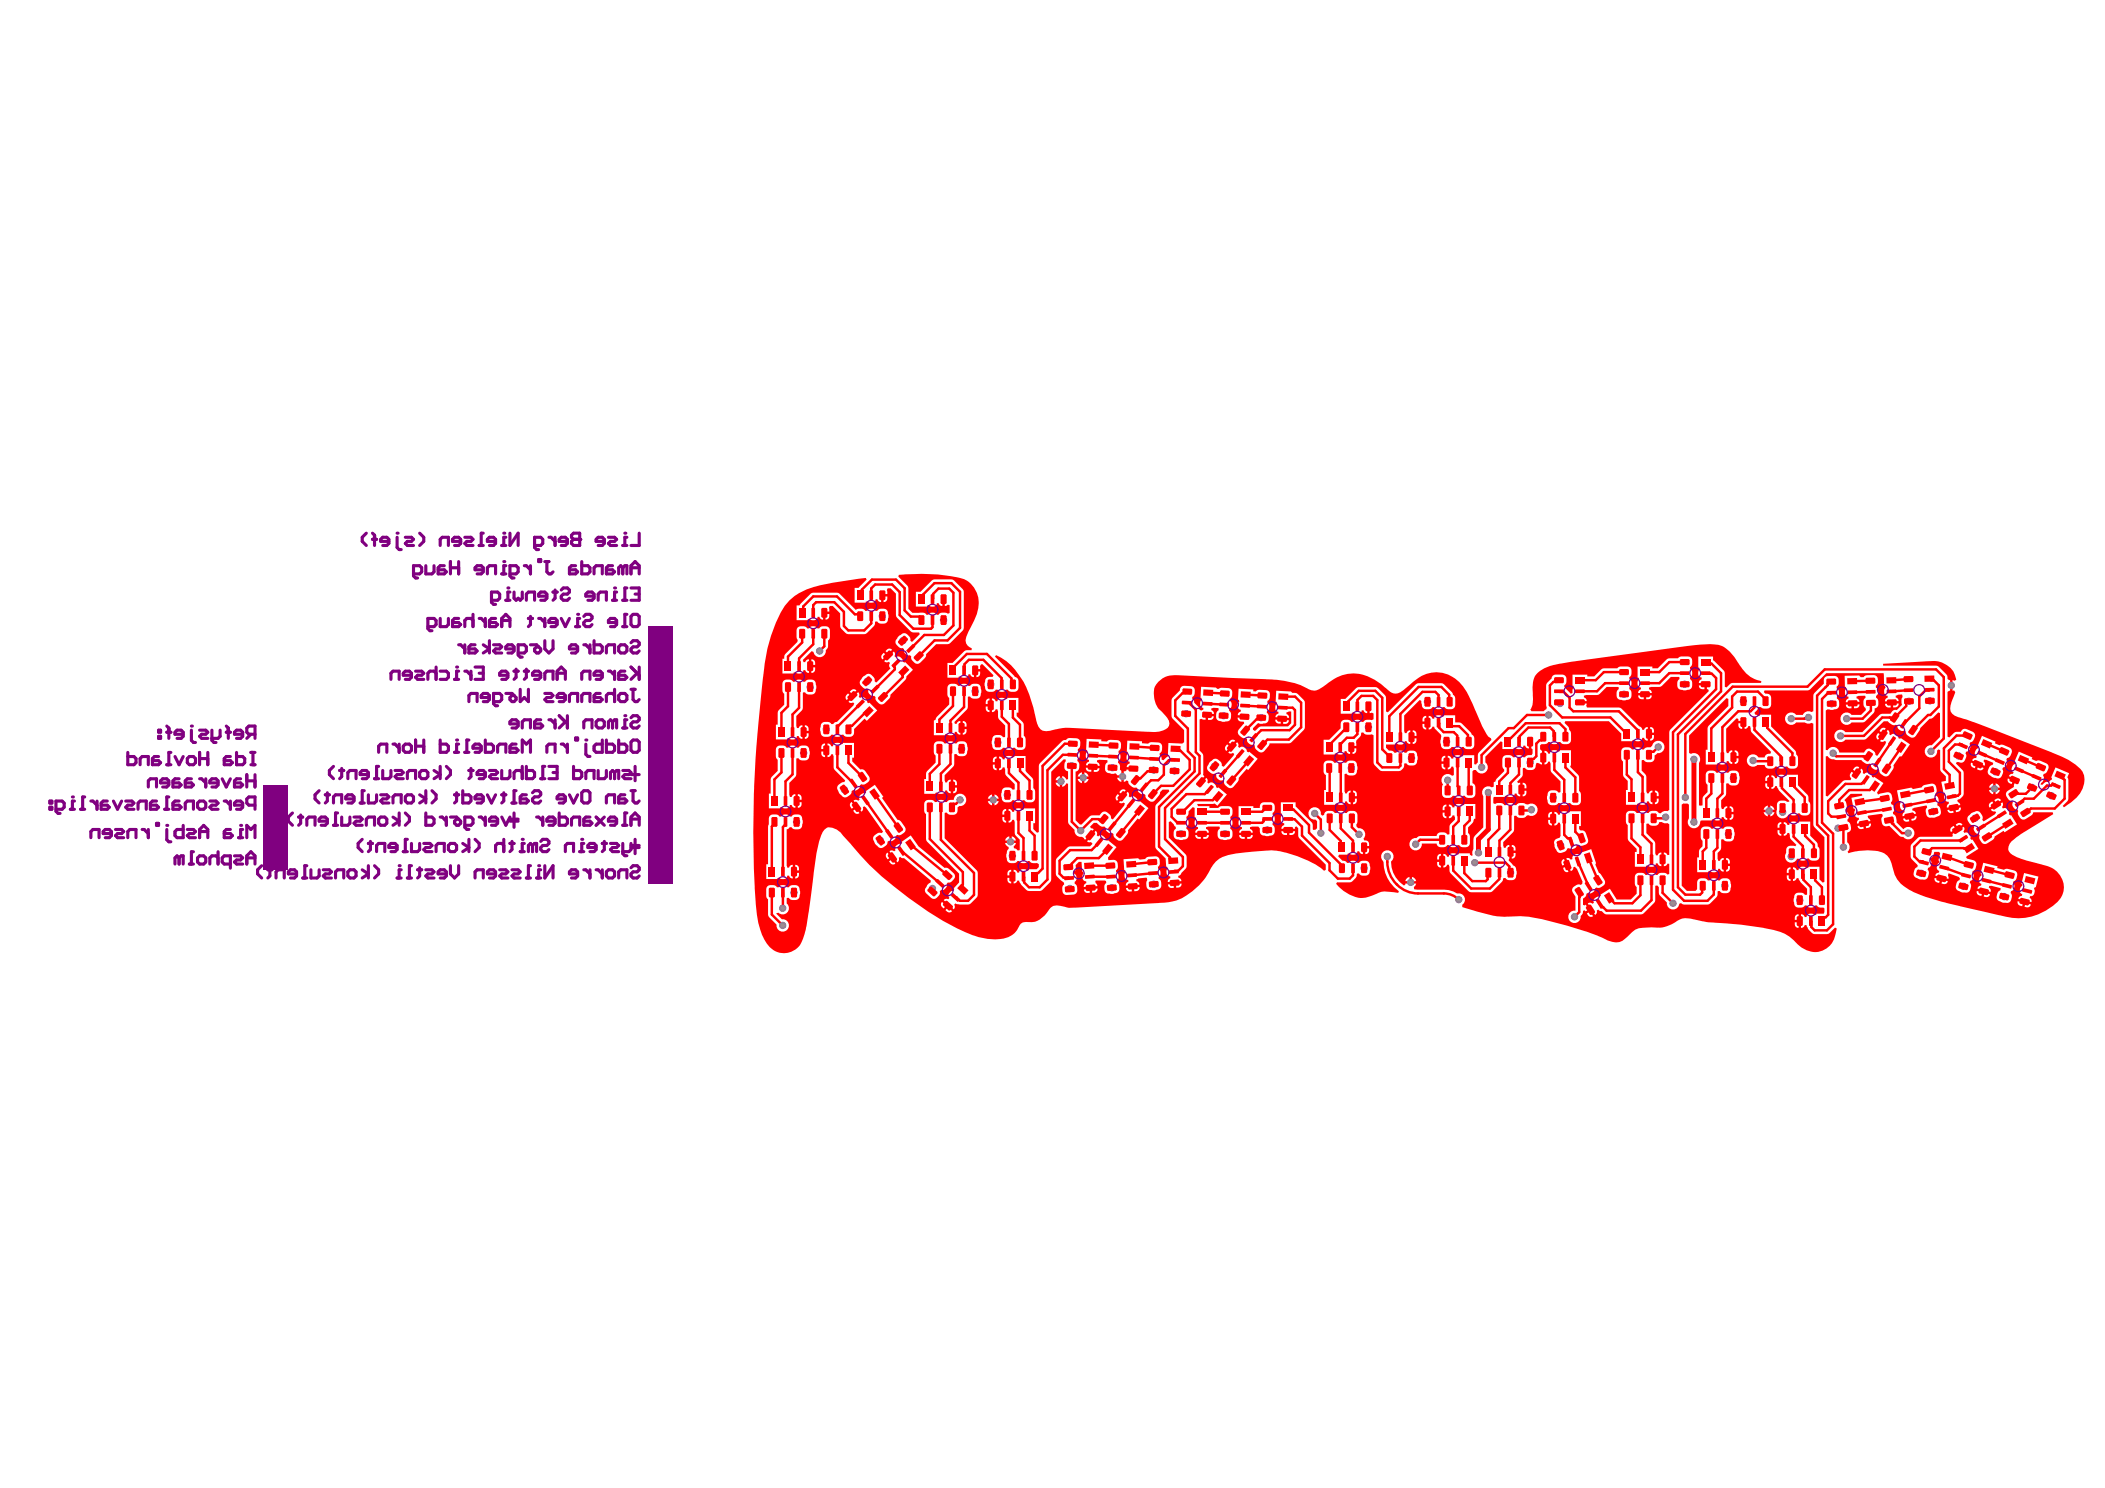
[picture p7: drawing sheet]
<svg xmlns="http://www.w3.org/2000/svg" width="297mm" height="210mm" viewBox="0 0 297 210" stroke-linecap="round" stroke-linejoin="round" font-family="sans-serif">
<path d="M111.4 84.7l1.3-1a15.5 15.5 0 0 1 4.7-1.5l4.8-.7 .1 .3-1.1 1.1h-.6v2.1h1.6v-.1l.2-.1a.66 .66 0 0 0 1.2-.3h.2l.1 .3 .4 .1v-.9h.2v-.2h.7l-.1-.6 .2-.2h.4l.7 .7 .1 3.3 2 2.1 .4 .1h.8l.1 .3-1.1 1-.2-.1a.86 .86 0 0 0-.4-.9 .86 .86 0 0 0-.9 0l-.3 .1-.3 .5a.6 .6 0 0 0-.1 .9 .77 .77 0 0 0 .9 .4l.2 .2a.74 .74 0 0 0 .8 .9l.2 .1v.2a.89 .89 0 0 0 1.3 .7l.6-.7 .2-.5 1.4-1.4 1.8-.1 1.9-1.8 .2-.4v-5.3l-1.5-1.5h-2.8l-1.8 1.7h-.7v2.1h1.6v-.2h.3a.66 .66 0 0 0 1.1-.3h.3l.1 .2 .4 .2v-1h.3v1l.4-.2 .3 .1v1.1l-.3 .1-.1-.1a1.02 1.02 0 0 0-1.2 .2h-.2a.75 .75 0 0 0-1.2 0h-.3l-.1-.1a1.16 1.16 0 0 0-.9-.2h-1l-.5-.5-.1-3.1-1.3-1.4v-.3l2.6-.1a22.4 22.4 0 0 1 5.2 .4h.3a3.6 3.6 0 0 1 3.2 4.3l-.5 1.5-1.2 2.6a1.13 1.13 0 0 0 .5 1.5l.2 .2v.2l-.9 .1-1.8 1.7h-.7v2.1h1.6v-.1l.2-.1a.66 .66 0 0 0 1.2-.3h.2l.1 .3 .4 .1v-.9h.2v-.2h.7a.56 .56 0 0 1 .2-.7h.1l1.6 1.6-.2 .2a.78 .78 0 0 0-.9 .3 1.51 1.51 0 0 0 .3 1.7 1.02 1.02 0 0 0 1.1-.2h.3a.75 .75 0 0 0 1.2 0h.2l.1 .1a.89 .89 0 0 0 1.4-.4v-1.2l-.1-.1-.4-.2-2.8-2.9 .2-.2 .3 .2a9.5 9.5 0 0 1 4.3 5.4l.6 1.8 .5 2.2 .2 .5 .6 .6h.5h.6l2.2-.4 11.6 .5a4.2 4.2 0 0 0 2.8-.5 1.27 1.27 0 0 0-.4-1.8l-.9-.9a3.3 3.3 0 0 1-.4-3.4 2.98 2.98 0 0 1 1.6-1.2l1.6-.1 13.9 .6 2.5 .5 1.8 .7a1.57 1.57 0 0 0 2-.1l.6-.4a5.7 5.7 0 0 1 7.8-.1l1 .9a1.5 1.5 0 0 0 2.3-.1l.2-.2a10.1 10.1 0 0 1 2.9-2 4.9 4.9 0 0 1 5.9 3l1.9 4.3 .7 1.2 .2 .3 .4 .2 .1 .3-1.9 1.9-.1 1.2-.2 .3h-.3v-1.3h-1.5v.2h-.3l-.4-.2a.57 .57 0 0 0-.7 .5h-.3l-.1-.2-.4-.2v1.9l.4-.1 .1-.3h.3l.1 .3v.9l-.3 .1a.87 .87 0 0 0-1.2 0 .87 .87 0 0 0-.1 1.2 1.92 1.92 0 0 0-.1 1.6 .93 .93 0 0 0 1.5 .1h.3a.75 .75 0 0 0 1.2 0h.2l.1 .1a.89 .89 0 0 0 1.4-.4v-1.2l-.4-.3v-1.7l.2-.2h.3a.88 .88 0 0 0 1.3 .3 .88 .88 0 0 0 0-1.4v-.8l2.2-2.1 .2 .1v1h1.6v-.2h.2l.4 .2a.57 .57 0 0 0 .8-.5h.2l.2 .2 .3 .2v-1h.4v1l.2 .1v.6l-.2 .2-.6 .1-.3 .2h-.2a.79 .79 0 0 0-1.3 0h-.2l-.1-.1a.89 .89 0 0 0-1.4 .4v.9l.3 .5v.3l-1.1 1.1-.2 .3-.2 .1v.7l-.3 .1a.88 .88 0 0 0-1.1 .1 .88 .88 0 0 0-.1 1.1v4.4l-1.3 1.4-.1 1.7-.1 .3v.6h-.1l-.3-.1v-.2h-1.6v.1l-.2 .1a.66 .66 0 0 0-1.2 .3l-.2-.1-.1-.2-.4-.1v1.9l.4-.2 .1-.2h.2l.2 1 .1 .2 2.7 2.6h3l1.5-1.4 .3-.5h.2a.86 .86 0 0 0 .9 .3 .86 .86 0 0 0 .6-.6l.1-.3-.1-.5a.68 .68 0 0 0-.4-.8l-.6-.6 .1-.3v-1.9l-.4 .1-.1 .3h-.3l-.1-.8 1.5-1.6 .1-2 .3-.1a1.03 1.03 0 0 0 1.5-.1l.4 .1a.89 .89 0 0 0 1.1-1 .89 .89 0 0 0-1.4-.6l-.5-.2a1.02 1.02 0 0 0-1.1 .3h-.3a.75 .75 0 0 0-1.2 0h-.2l-.1-.2a1.13 1.13 0 0 0-1.2 0l-.3-.1 .1-.9h1.5v-.1l.3-.1 .4 .2a.57 .57 0 0 0 .7-.5h.3l.1 .3 .4 .1v-1.9l-.3 .1-.1-.2 .7-.8 .1-1.1 .3-.1 .1 .2a.89 .89 0 0 0 1.4-.5l.2-.4 .7 .2v-1.9l-.3-.2v-.6l.2-.1 .7-.1 .3-.2h.2a.79 .79 0 0 0 1.3 0h.2l.1 .1a.89 .89 0 0 0 1.4-.4l-.1-1.2-.2-.2-.1-.5-.5-.5 .1-.3h6.1l1.8 1.8v1.1h1.5v-.2h.3a.66 .66 0 0 0 1.1-.3h.3l.1 .2 .4 .2v-1.9l-.4 .1-.1 .3h-.3a.47 .47 0 0 0-.4-.5l-2.7-2.7h-4.7l-.1-.3 .1-.3h-1v-.3h1a.46 .46 0 0 0-.4-.5v-.3l.3-.1h1.8l1.1-1.1h1.6l.1 .3-.1 .1a.88 .88 0 0 0 .4 1.4l.3 .1 .5-.1a.6 .6 0 0 0 .7-.6 .77 .77 0 0 0-.3-.9v-.3a.74 .74 0 0 0 0-1.2v-.2l.2-.1a.88 .88 0 0 0-.5-1.4h-.9l-.5 .3h-2.1l-1.1 1.1h-1v-.2h-2.1v1.5h.1l.1 .3a.61 .61 0 0 0-.2 .7l-.2 .2-.9-1-.1-.2a.86 .86 0 0 0 .4-.9 .86 .86 0 0 0-.6-.6h-1.2l-.3 .3-.1 .2a1.49 1.49 0 0 0-.7 1v2.8l.1 .2-.1 .4-.4 .2h-1.7l-.1-.2 .3-.7v-1.9a2.87 2.87 0 0 1 1.1-2.9 6.7 6.7 0 0 1 2.8-1l17.9-2.5 2.7-.2a4 4 0 0 1 3.3 1l2.3 3.1 1.2 .8 .9 .3v.2h-4l-.4 .2-.5 .5-.2-.1-.1-2.1-1.6-1.7v-.5h-2.1v1.6h.2v.2l-.2 .4a.57 .57 0 0 0 .5 .8v.2l-.2 .2-.2 .3h1v.2h.2v.7h.1l.1 .3-5.5 5.6-.1 11.2-.2 .1a.98 .98 0 0 0-1 .3h-.2a.94 .94 0 0 0-1.5 0h-.2a.75 .75 0 0 0-1.2 0h-.3l-.1-.2a.89 .89 0 0 0-1.4 .5v.9l.3 .5v2.1l1.3 1.2v.5h-.3v2.1h1.6v-.2h.2a.66 .66 0 0 0 1.2-.3h.2l.1 .2 .4 .2v-1.9l-.4 .1-.1 .3h-.2l-.2-1.9-1.2-1.3v-1.2l.3-.1a.87 .87 0 0 0 1.5-.2h.4l.4 .1h.4l.2 .2v4.3h-.2l-.1-.2-.4-.1v1.9l.4-.2 .1-.2 .2 .1v1.4l-.2 .1-.1-.1a.99 .99 0 0 0-1.3 .1h-.3a.75 .75 0 0 0-1.2 0h-.2l-.1-.1a.89 .89 0 0 0-1.4 .4v1l.3 .4v1l-.9 .8h-2l-.9-1.5-1.3 .8v.1l-.2 .2h-.4a.57 .57 0 0 0-.4 .9l-.2 .1-.2-.2-.4 .1 1 1.7 .2-.4v-.3l.2-.1 1.2 .7h5.1l1.7-1.8 .1-2.2 .3-.1 .2 .2v1.1l1.1 1.1a.87 .87 0 0 0 .8 1 .87 .87 0 0 0 1-.8l.2-.1 .4 .2h3.6l1-1 .1-.2 .1-.7h.3a.86 .86 0 0 0 .8 .3 .86 .86 0 0 0 .7-.6l.1-.3-.1-.5a.6 .6 0 0 0-.6-.7 .77 .77 0 0 0-.9 .3h-.3a.75 .75 0 0 0-1.2 0h-.2l-.1-.1a.89 .89 0 0 0-1.4 .4v.9l-.2 .3h-1.3l-.7-.8v-11.4l.3-.2h.5l.2 .2v2a.88 .88 0 0 0 .5 1.3 .88 .88 0 0 0 1.1-.8l.1-.2 1.6-.1v-.1l.2-.1 .4 .2a.57 .57 0 0 0 .8-.4h.2l.1 .2 .4 .2v-2l-.4 .2-.1 .2h-.2l-.1-1.2 .6-.7 .1-1.6 .3-.1a.86 .86 0 0 0 .8 .3 .86 .86 0 0 0 .7-.6l.1-.3-.1-.5a.6 .6 0 0 0-.6-.7 .77 .77 0 0 0-.9 .3h-.3a.75 .75 0 0 0-1.2 0h-.2l-.1-.1a.89 .89 0 0 0-1.4 .4v.9l.3 .5v1l-.7 .8-.1 1.1h-.5l.1-6a.88 .88 0 0 0-.1-1.1 .88 .88 0 0 0-1.1-.2l-.2-.1v-2.4l5.2-5.3 .3 .1v1l-2.8 2.8-.1 .4v3h-.3v2h1.6v-.1l.2-.1a.66 .66 0 0 0 1.2-.2h.2l.2 .2 .3 .2v-2l-.3 .2-.2 .2h-.2l-.1-.2v-3.2l1.5-1.5 .2 .1v.3h.7v.2h.2v.9a.47 .47 0 0 0 .5-.4h.3l.2 .9 2.7 2.8-.1 .2a.64 .64 0 0 0-.8 .5h-.9a.88 .88 0 0 0-1.2-.2 .88 .88 0 0 0-.2 1.2 .88 .88 0 0 0 1.3 .1h1l.1 .2a.93 .93 0 0 0 1.4 0h.3a.75 .75 0 0 0 1.2 0h.2l.1 .2a.89 .89 0 0 0 1.4-.4v-1.2a.6 .6 0 0 1-.3-.7l-3.5-3.5v-1.7h-1.5v.1l-.3 .1-.4-.2-.1-.3 .3-.3 .2-.4 .1-.1 .3 .1a.88 .88 0 0 0 1.4-.4v-1.2a.67 .67 0 0 0-.8-.3l-.2-.3 .1-.2h6.3l2.4-2.4h8.1l.1 1.8h.1l.1 .2a.66 .66 0 0 0 .3 1.2v.2l-.3 .1-.1 .4h1.9l-.1-.4-.3-.1v-.3a1.08 1.08 0 0 1 .9-.1l.1 .3-.2 .4 .1 .7-.7 .8-.1-.1a.88 .88 0 0 0-.9 .6h-1.3l-2.6 2.6h-2.4l-.2-.2a.88 .88 0 0 0-1.2 .2 .88 .88 0 0 0 .2 1.2 .88 .88 0 0 0 1.2-.2h2.8l2.6-2.6 .6 .1a1.02 1.02 0 0 0 1.1 .4l.2 .2a.75 .75 0 0 0 1 .7l.2 .1v.2a.89 .89 0 0 0 1.4 .4 8.5 8.5 0 0 1 2-2.4l.5-.2 .7-.7 .3 .1v3.4l-1.2 1.1h-.3a.88 .88 0 0 0-.7 1 .88 .88 0 0 0 1 .8 .88 .88 0 0 0 .7-1l.2-.2 .3 .1v2.9l.8 .8v.7l-.7 .1 .3 1.5h.2l.1 .2-.1 .5a.57 .57 0 0 0 .6 .6v.3l-.2 .1-.1 .4 1.9-.3-.4-.6 .1-.2a1.05 1.05 0 0 0 .8-.8v-3.2l-1.1-1.1 .1-.2 .4 .1a.86 .86 0 0 0 .8-.4 .86 .86 0 0 0 .1-.9l.1-.3a.74 .74 0 0 0 .4-1.1l.1-.2h.2a.88 .88 0 0 0 .2-1.5l-1.1-.4a.6 .6 0 0 0-.6 .4l-.8 .1-.8 .7-.3-.1v-6.3l.3-.2 .1 .1v-1.6l-.1 .1-.3-.2v-.5l-.1-.2-1.1-1-.4-.2h-7.5v-.3l6.1-.3a3.7 3.7 0 0 1 3.9 1.6l.3 1-.2 .1-.3-.1v1.6l.2-.1 .2 .3-.5 1.2a1.96 1.96 0 0 0 0 1.6l.4 .4 .5 .3 3.1 1 10.2 4a9.3 9.3 0 0 1 4.3 2.7 3.4 3.4 0 0 1-1.3 4l-1.4 1-.1-.2 .6-.7 .2-.3v-2.7l-.2-.3 .3-.6-1.9-.8-.7 1.4h.2l-.1 .3-.3 .3a.89 .89 0 0 0-1 .4h-.3l.4-.5a.7 .7 0 0 0 0-.8l.1-.2 .2-.1a.88 .88 0 0 0 .1-1.4l-.8-.4-.6 .1-.6-.3 .1-.3-1.9-.8-.6 1.5h.1l-.1 .3a.66 .66 0 0 0-.4 .5 .66 .66 0 0 0 .2 .6l-.1 .3h-.2l-.3 .3 .9 .4-.1 .1 .2 .1-.3 .6v.3l-.9 .6a.86 .86 0 0 0-.1 .8 .86 .86 0 0 0 .7 .6l.1 .2a.74 .74 0 0 0 .7 1l.1 .2-.1 .2a.89 .89 0 0 0 1.1 .9l.8-.5 .3-.4h2.8v.2l-4.5 2.8-1 .8a1.41 1.41 0 0 0-.8 1.6l.1 .1a4.8 4.8 0 0 0 2.5 1.3l2.2 .6a3.2 3.2 0 0 1 2.6 4.7 6.5 6.5 0 0 1-3.2 2.3l-.3 .1a8.2 8.2 0 0 1-5.1 0l-3.8-.8a59.8 59.8 0 0 1-7.3-2l-1.1-.5a5.5 5.5 0 0 1-2.6-2.4l-.5-1.6a2.28 2.28 0 0 0-1.3-1.5l-.6-.2-1.4-.2-1.8 .2-.9 .3-.2-.3a.85 .85 0 0 0 0-1.3v-1.4a.86 .86 0 0 0 .5-.8 .86 .86 0 0 0-.5-.7v-.3a.74 .74 0 0 0-.3-1.2v-.2l.1-.1a1.19 1.19 0 0 0-.2-1.2l.8-.9h1.7v.2l-1.5 .3 .3 1.6 .1-.1 .1 .3-.1 .4a.57 .57 0 0 0 .6 .7v.2l-.2 .2-.1 .4 1.9-.4v-.2l-.3-.2v-.2v-.1l1.9-.3 .1 .1 .1 .2-.1 .2a.84 .84 0 0 0 0 1 .84 .84 0 0 0 1 .2l1.4 1.4 .6 .2a.88 .88 0 0 0 1.3 .1 .88 .88 0 0 0 0-1.3 .88 .88 0 0 0-1.3 .1l-1-1.1a1.02 1.02 0 0 0-.4-1.1l-.1-.2a.74 .74 0 0 0-.2-1.2l-.1-.2 .1-.1a.89 .89 0 0 0-.6-1.3l-1.3 .3-.1-.3 .9-1.3-1.3-.9-.1 .1-.2-.1-.2-.4a.57 .57 0 0 0-.9 0l-.3-.2 .1-.2-.3-.4-.5 .8-.1-.1-.1 .2-.6-.4a.61 .61 0 0 0-.1 .9l-.1 .2h-.7l-.4 .2-2.1 2.2-.3-.1v-5.6l.3-.1a.83 .83 0 0 0 .9 .5l.3 .1 3.6 .1a1.02 1.02 0 0 0 1.1 .4l.2 .2a.75 .75 0 0 0 1 .6l.2 .2v.1a.89 .89 0 0 0 1.4 .5l.5-.8 .1-.5 .8-1.3h.3l1.2-1.7-1.3-.9v.1l-.3-.1-.2-.4a.57 .57 0 0 0-.9 0l-.2-.1v-.3l-.2-.3-1.1 1.5 .4 .1 .2-.1 .3 .2-.1 .2-1.2 1.7-.3-.1a.87 .87 0 0 0-.7-.9 .87 .87 0 0 0-.9 .6h-3.5a.87 .87 0 0 0-.7-.8 .87 .87 0 0 0-.9 .4h-.3v-5.6l.3-.1h.4h.5a.6 .6 0 0 0 .7-.6 .77 .77 0 0 0-.3-1v-.2a.74 .74 0 0 0 0-1.2v-.3h.1a.88 .88 0 0 0-.4-1.5l-1.2 .1a.8 .8 0 0 0-.3 1l-1.5 1.5v2.4l-.3 .1-.2-.1a.84 .84 0 0 0-1 .5h-.9l-.2-.2a.88 .88 0 0 0-1.3 .3 .88 .88 0 0 0 .2 1.2 .88 .88 0 0 0 1.3-.2h1.2a.83 .83 0 0 0 .9 .1l.3 .1v14.2l.1 .4 1.4 1.4v6.3l-.2 .1-.5-.4v-1.8h-1.5v.1l-.3 .1a.66 .66 0 0 0-1.1 .2h-.3l-.1-.2-.4-.2v2l.4-.2 .1-.2h.3l.3 .6 .9 .9v.8h-.3a.86 .86 0 0 0-.9-.3 .86 .86 0 0 0-.6 .6l-.1 .3 .1 .5a.6 .6 0 0 0 .6 .7 .77 .77 0 0 0 .9-.3h.3a.75 .75 0 0 0 1.2 0h.2l.3 .3h.6l.1 .1v.5v.3h-1.1v.1l-.2 .1a.66 .66 0 0 0-1.2 .3h-.2l-.2-.3-.4-.1v1.9l.4-.1 .2-.3h.2l.2 .5a1.45 1.45 0 0 0 1 .8l1.9-.1 .9-.9 .3 .2-.1 .5a3 3 0 0 1-2 2.6 3 3 0 0 1-3.2-.7l-.4-.3a5.5 5.5 0 0 0-3.3-1.9l-4.5-.8-4.7-.3-2.5-.5-.7-.1-.8 .2a5.9 5.9 0 0 1-3 1.1l-2.8 .2-.4 .1-.9 .8a2.44 2.44 0 0 1-3.5 .5l-2.6-1-6.2-1.7-1.8-.4-1.3-.1-1.7 .1a12.1 12.1 0 0 1-4.7-.8l-1.7-.5-.1-.4 .3-.2a.88 .88 0 0 0 0-1 .88 .88 0 0 0-1-.4 3.3 3.3 0 0 0-1.9-.5h-4.1l-.1-.4 .3-.5h-1.5v.1l-.2 .2a4 4 0 0 1-1.8-3.4 .88 .88 0 0 0 .2-1.2 .88 .88 0 0 0-1.3-.2 .88 .88 0 0 0-.1 1.3l.1 .2 .1 .8a5.2 5.2 0 0 0 2.1 3.3l-.1 .3-1.9-.2h-.5l-1.2 .5a3.3 3.3 0 0 1-2.5 .2 6.2 6.2 0 0 1-2.7-1.8l.2-.3h2a1.31 1.31 0 0 0 .8-1.1l.3-.1 .1 .2a.89 .89 0 0 0 1.4-.5l.1-.3-.1-.5a.6 .6 0 0 0-.6-.7 .77 .77 0 0 0-.9 .3h-.3a.75 .75 0 0 0-1.2 0h-.2l-.3-.2-.4-.1-.6-.6 .1-.2h1.2v-.2h.3a.66 .66 0 0 0 1.1-.3h.3l.1 .2 .4 .2v-1h.2v-.2h.7a.59 .59 0 0 0-.7-.7l-.1-.3 .1-.1a.88 .88 0 0 0 0-1 .88 .88 0 0 0-.8-.4l-.3-.2v-.3a1.9 1.9 0 0 0 .1-1.6 .93 .93 0 0 0-1.5 0h-.2a.75 .75 0 0 0-1.2 0h-.3v-.1a.85 .85 0 0 0-1.5 .4l-.2 .1-.2-.2a.88 .88 0 0 0-.8-1 .88 .88 0 0 0-1 .9 .88 .88 0 0 0 1 .8l.3 .2v1l-.3 .2-.3 .1-.1-.1v-.8l-2.4-2.4v-.6h-2.1v1.5h.2v.3l-.2 .4a.57 .57 0 0 0 .5 .7v.3l-.2 .1-.2 .4h1.9v-.2l.2-.1 .3 .2v1.3l3.9 3.9v.7l-.3 .1-1.5-1a17.6 17.6 0 0 0-3.9-1.5l-2-.4-3.8 .3-2.3 .4-1.2 .5-.5 .4-.7 .8a9.5 9.5 0 0 1-4.9 4.7l-1.6 .3-12.7 .7-.9 .1-1.7-.4-.5 .1-.3 .2-.5 .7a2.86 2.86 0 0 1-3 1.4h-.5l-.3 .2-.4 .7a3.3 3.3 0 0 1-3.2 1.5h-.4a12.3 12.3 0 0 1-4.9-1.5 52.8 52.8 0 0 1-13.8-10.5l-2.3-2.6a2.23 2.23 0 0 0-2.2-1.2l-.1 .1a3.2 3.2 0 0 0-1.1 1.8l-.4 1.8-.9 7.2-.6 3.6a4.6 4.6 0 0 1-1.5 2.8 2.96 2.96 0 0 1-4.4-1.5 12 12 0 0 1-1.2-5l-.2-5-.1-5 .1-6.1a193.4 193.4 0 0 1 1.3-15.9l.1-1.2a22.2 22.2 0 0 1 1.5-6l.9-1.9 .5-.9zM112.4 85.4v2.1h1.6v-.1l.2-.1a.66 .66 0 0 0 1.2-.3h.2a.47 .47 0 0 0 .5 .4v-1h.2v-.1h.7v-.6l.1-.2h.4l1.1 1v1.8a1.74 1.74 0 0 0 .9 1.1h2.7l1.1-1.1 .2-.6h.3a.86 .86 0 0 0 .8 .3 .86 .86 0 0 0 .7-.6l.1-.3-.1-.5a.6 .6 0 0 0-.6-.7 .77 .77 0 0 0-.9 .3h-.2a.79 .79 0 0 0-1.3 0h-.2a.99 .99 0 0 0-1.3-.2l-2.3-2.2-.4-.2h-3.5l-1.8 1.8zM124.7 84.1v.8a.57 .57 0 0 0 .5-.8zM116.5 86.6v.8a.57 .57 0 0 0 .5-.8zM112.6 88.5a1.9 1.9 0 0 0-.2 1.6l.2 .2-.1 .3-1.7 1.7-.1 .1v.5h-.3v2.1h1.6v-.1l.2-.1a.66 .66 0 0 0 1.2-.3h.2a.47 .47 0 0 0 .5 .4v-1.9a.46 .46 0 0 0-.5 .4h-.2l-.1-.3 1.2-1.2 .3 .1a.88 .88 0 0 0 1 .7 .88 .88 0 0 0 .7-1l.3-.3 .1-1.1a1.9 1.9 0 0 0 .2-1.6 .93 .93 0 0 0-1.5-.1h-.2a.79 .79 0 0 0-1.3 0h-.2a.99 .99 0 0 0-1.3-.1zM125 91.8l.3 .4 .6-.6a.57 .57 0 0 0-.9 .2zM124.5 92.3a.49 .49 0 0 0 0 .7l.6-.5-.4-.4zM114.5 93v.8h.5a.57 .57 0 0 0-.5-.8zM231.1 94v1.6h.1l.1 .2a.66 .66 0 0 0-.2 .7 .66 .66 0 0 0 .5 .5v.2a.47 .47 0 0 0-.4 .6l1.9-.1a.46 .46 0 0 0-.4-.5v-.2l.2-.1h1.4l1.5-1.4h1.1l.1 .3a.86 .86 0 0 0-.3 .8 .86 .86 0 0 0 .6 .7l.3 .1 .5-.1a.6 .6 0 0 0 .7-.6 .77 .77 0 0 0-.3-.9v-.2a.78 .78 0 0 0 0-1.3v-.2a.86 .86 0 0 0 .3-.8 .86 .86 0 0 0-.6-.7h-.9l-.5 .3h-1.4l-1.5 1.4h-.7v-.3zM114.5 94.1v.8a.57 .57 0 0 0 .5-.8zM137.8 94.7v.8a.57 .57 0 0 0 .5-.8zM260.3 95.3v1.6h.2v.2a.66 .66 0 0 0-.2 .7 .66 .66 0 0 0 .5 .5v.2a.47 .47 0 0 0-.3 .6l1.9-.1a.47 .47 0 0 0-.4-.5v-.2l.2-.1 1-.1v.4a.94 .94 0 0 0 0 1.4l.1 .3-.7 .6h-1.3a.88 .88 0 0 0-1.3-.1 .88 .88 0 0 0 0 1.3 .88 .88 0 0 0 1.3-.1h1.7l1.4-1.3 .1-.2v-.5a.86 .86 0 0 0 .2-1.5v-.2a.78 .78 0 0 0 0-1.3v-.2a.86 .86 0 0 0 .3-.8 .86 .86 0 0 0-.6-.7h-1l-.4 .3h-.4l-.2-.2zM110.6 96a1.9 1.9 0 0 0-.2 1.6l.3 .3v1.5l-.9 .9-.1 1.9h-.2v2.1h1.6v-.1l.2-.1a.66 .66 0 0 0 1.2-.3h.2a.47 .47 0 0 0 .5 .4v-1.9a.47 .47 0 0 0-.5 .4h-.2l-.1-.3v-1.4l.9-.9v-2.4h.3a.86 .86 0 0 0 .8 .3 .86 .86 0 0 0 .7-.6l.1-.3-.1-.5a.6 .6 0 0 0-.6-.7 .77 .77 0 0 0-.9 .3h-.2a.79 .79 0 0 0-1.3 0h-.2a.99 .99 0 0 0-1.3-.2zM121.6 95.6v.2a.6 .6 0 0 0-.1 .9 .77 .77 0 0 0 .9 .4l.1 .2a.78 .78 0 0 0 .9 .9l.2 .1a.86 .86 0 0 0 .3 .9 .86 .86 0 0 0 .9 0l.7-.7 .1-.5 2.1-2.1 .2-.5 .9-.9-1.1-1.1-.1 .1-.2-.2a.66 .66 0 0 0-1-.6l-.2-.2a.47 .47 0 0 0-.1-.6l-1.3 1.4a.47 .47 0 0 0 .6 0l.2 .2a.5 .5 0 0 0 .1 .8l-2 2-.3-.2a.86 .86 0 0 0-.3-.8 .86 .86 0 0 0-.9-.1zM189.2 98.6v2.1h1.6v-.1l.2-.1a.66 .66 0 0 0 1.2-.3h.2a.47 .47 0 0 0 .5 .4v-1h.4v1l.3-.1 .2 .2v.8l-.3 .1a1.02 1.02 0 0 0-1.1 .2h-.2a.79 .79 0 0 0-1.3 0h-.2a.86 .86 0 0 0-.8-.3 .86 .86 0 0 0-.7 .6v.6l-1.6 1.7h-.8v2h1.5v-.1l.3-.1a.66 .66 0 0 0 1.1-.2h.3a.47 .47 0 0 0 .5 .4v-1h.2v-.2h.7v-.8l.6-.6 .1-.4 .3-.1a1.01 1.01 0 0 0 1.2 .3l.2 .1v3.9a1.88 1.88 0 0 0 1 1.1l2.6 .1a1 1 0 0 0 .8-1.1h.3a.86 .86 0 0 0 .8 .3 .86 .86 0 0 0 .7-.6v-.3v-.5a.6 .6 0 0 0-.6-.7 .77 .77 0 0 0-.9 .3h-.3a.79 .79 0 0 0-1.2 0h-.2a.67 .67 0 0 0-.8-.3l-.4-.4v-.5h1.2v-.1l.3-.1a.66 .66 0 0 0 1.1-.3h.3a.47 .47 0 0 0 .5 .4v-1.9a.46 .46 0 0 0-.5 .4h-.3l-.1-.2v-2.3l2.2-2.1 .3 .1v.5a.6 .6 0 0 0 .6 .6 .77 .77 0 0 0 .9-.3h.3a.79 .79 0 0 0 1.2 0h.2a.86 .86 0 0 0 .9 .4 .86 .86 0 0 0 .7-.6l-.1-1.2-.3-.3-.1-.4-1.1-1.1-.4-.1h-3.4l-4.2 4.1-.2-.1-.1-2.2-1.2-1.2h-2.8l-1.7 1.6zM133.9 96.6a1.9 1.9 0 0 0-.2 1.6l.2 .3v.9l-1.7 1.7-.2 .4-.2 .1v2.1h1.5v-.1l.3-.1a.66 .66 0 0 0 1.1-.3h.3a.47 .47 0 0 0 .5 .4v-1.9a.47 .47 0 0 0-.5 .4h-.3v-.2l1.8-2 .1-1.6h.3a.86 .86 0 0 0 .8 .3 .86 .86 0 0 0 .7-.6l.1-.3-.1-.6a.6 .6 0 0 0-.6-.6 .77 .77 0 0 0-.9 .3h-.2a.79 .79 0 0 0-1.3 0h-.2a.99 .99 0 0 0-1.3-.2zM239.7 96.7a.57 .57 0 0 0 .8 .5v-.5zM119.9 97.6l.4 .3 .5-.5a.57 .57 0 0 0-.9 .2zM232.3 98.1v.5a.57 .57 0 0 0 .8-.5zM231.2 98.1a.57 .57 0 0 0 .7 .5v-.5zM119.5 98a.49 .49 0 0 0 0 .8l.5-.6-.3-.4zM140 98.5v2a.46 .46 0 0 0 .5-.4h.2l.1 .2 .1 1 .9 1v1.6l-.3 .1a.86 .86 0 0 0-.8-.3 .86 .86 0 0 0-.7 .6l-.1 .3 .1 .5a.6 .6 0 0 0 .6 .7 .77 .77 0 0 0 .9-.3h.2a.79 .79 0 0 0 1.3 0h.2a.86 .86 0 0 0 .9 .3 .86 .86 0 0 0 .6-.6v-.9l-.2-.5-.1-1.8-.9-1v-.5h.2v-2.1h-1.6v.2l-.2 .1a.66 .66 0 0 0-1.2 .2h-.2a.47 .47 0 0 0-.5-.4zM139.2 98.7l-.1 .6h.5v-.8zM267.1 99.3v.5a.57 .57 0 0 0 .8-.6zM266 99.3a.57 .57 0 0 0 .8 .5v-.5zM261.6 99.4v.5a.56 .56 0 0 0 .8-.5zM260.5 99.4a.57 .57 0 0 0 .8 .5v-.5zM139.1 99.7a.56 .56 0 0 0 .5 .8v-.8zM174.8 97.2l-.1 1.5h.1l.1 .3a.66 .66 0 0 0-.3 .6 .66 .66 0 0 0 .5 .5v.3a.47 .47 0 0 0-.4 .5h.9v.4h-1a.49 .49 0 0 0 .5 .5h.4l.1 .3a1.88 1.88 0 0 0-.9 1.2 .99 .99 0 0 0 1.1 .8l.1 .1a.78 .78 0 0 0 1 .8l.2 .2a.86 .86 0 0 0 .4 .8 .86 .86 0 0 0 .9 0l.6-.8 .1-.3 3-.1 2-2v-3.7l-.1-.4-.9-.8-.1-.1-.6-.1-.2-.2-2.1-.1-.1 1.6h.1l.1 .3a.66 .66 0 0 0-.2 .6 .66 .66 0 0 0 .4 .5v.3a.47 .47 0 0 0-.4 .5h1.9a.46 .46 0 0 0-.4-.5v-.2l.7-.1v1.6l-.4 .5h-3.8l-.4 .1-.4 .5-.4-.2v-.2l.7-.7 .6 .1a.86 .86 0 0 0 .9-.5 .86 .86 0 0 0-.2-1v-.3a.78 .78 0 0 0 0-1.2v-.2a.86 .86 0 0 0 .4-.8 .86 .86 0 0 0-.5-.8h-1l-.5 .2h-.4l.1-.2zM201.6 101v1.9a.47 .47 0 0 0 .5-.4h.3l.1 .4 .8 .8 .1 .2a1.5 1.5 0 0 0 .3 1.7 1.02 1.02 0 0 0 1.1-.2h.3a.79 .79 0 0 0 1.2 0h.2a.86 .86 0 0 0 .9 .3 .86 .86 0 0 0 .6-.6v-1a.56 .56 0 0 0-.3-.5l-.2-.3-1.2-1.2-.4-.2h-.6v-1h-1.5v.1l-.3 .1a.66 .66 0 0 0-1.1 .3h-.3a.47 .47 0 0 0-.5-.4zM170.5 101v.5a.57 .57 0 0 0 .8-.4zM116 102a1.47 1.47 0 0 0 .2 1.9 1.02 1.02 0 0 0 1.1-.3h.2a.79 .79 0 0 0 1.3 0h.2a.86 .86 0 0 0 .8 .4 .86 .86 0 0 0 .7-.6v-.6l1.5-1.4 .3 .3 1.5-1.5-1.1-1.1-.1 .1-.2-.1a.66 .66 0 0 0-1-.6l-.2-.2a.47 .47 0 0 0-.1-.7l-1.3 1.4a.47 .47 0 0 0 .6 .1l.2 .2-.2 .2-2.3 2.3-.3 .1-.2 .2h-.3a.99 .99 0 0 0-1.3-.1zM159.1 104.5l-.1 1.5h.1l.1 .3-.2 .4a.57 .57 0 0 0 .4 .8v.2l-.3 .1-.1 .4 .9 .1v.3h-.9v.1l-.3 .1h-.1v1.5l.4-.2 .2 .1a.95 .95 0 0 0 1.1 .9l.2 .2a.74 .74 0 0 0 1 .7l.1 .1v.2a.89 .89 0 0 0 1.4 .6l.6-.7 .1-.5 .4-.3h.8l.1 .2-1.8 1.9-.2 .3v5.6l.2 .4 1.3 1.3 .1 1.2h.1l.1 .2-.2 .4a.57 .57 0 0 0 .5 .7v.3l-.2 .1-.1 .4 1.9-.1-.2-.4-.2-.1v-.2a.46 .46 0 0 0 .4-.4l.7-.8v-1.7l-2.5-2.5v-2.2l.3-.2 .4 .5 .3 .4v.2l-.1 .1a.88 .88 0 0 0 .4 1.4l.3 .1 .5-.1a.6 .6 0 0 0 .7-.6 .77 .77 0 0 0-.3-.9v-.3a.74 .74 0 0 0 0-1.2v-.2l.3-.3v-.4l.6-.6 .3 .1v1.3h.1l.1 .2a.66 .66 0 0 0-.2 .7 .66 .66 0 0 0 .5 .5v.2l-.3 .2-.1 .4h1.9l-.2-.4-.2-.2v-.2l.2-.1h1.6l.1 .3a.86 .86 0 0 0-.3 .9 .86 .86 0 0 0 .6 .6l.3 .1 .5-.1a.6 .6 0 0 0 .7-.6 .77 .77 0 0 0-.3-.9v-.3a.74 .74 0 0 0 0-1.2v-.2l.2-.1a.89 .89 0 0 0-.5-1.4h-.9l-.5 .3h-1.2v-.3h-1.6l-.1-.3 2.4-.1 .4 .4 1.3-1.6-1.2-1v.1l-.3-.1-.2-.5a.57 .57 0 0 0-.8-.1l-.2-.1v-.3l-.2-.4-.6 .8-.3-.3 .7-.7-.2-.2v-2.7l-.2-.4-.3-.3v-4.4l.2-.1 .6 .1 .1-.7h.1v-.1h1a.46 .46 0 0 0-.4-.5v-.3h1l.1 .3-.2 .1a.88 .88 0 0 0 .3 1.4l.4 .1h.5a.6 .6 0 0 0 .7-.6 .77 .77 0 0 0-.3-.9l.1-.3a.74 .74 0 0 0 0-1.2v-.2l.2-.1a.88 .88 0 0 0-.4-1.4l-.9-.1-.6 .2-.2-.2-2.1-.1-.1 1.5h.1l.1 .3a.66 .66 0 0 0-.3 .7 .66 .66 0 0 0 .5 .5v.2l-.3 .1-.2-.1-.2-.4-.6-.6v-.2l-.2-.3-.1-.3a.86 .86 0 0 0 .4-.8 .86 .86 0 0 0-.5-.7h-1.2a.6 .6 0 0 0-.4 .6l-1.1 1.2-.1 2.4 .2 .4 1.6 1.6v1.7l-.3 .2-1.9-.1-.1 1.8-.6 .6-.3-.1a.64 .64 0 0 0-.3-.6v-.2l.2-.1a.89 .89 0 0 0-.4-1.5h-.9l-.5 .2-.9-.1 .1-.2zM200.9 101.1l-.2 .7h.6v-.8zM180 101.5v.1a.57 .57 0 0 0 .7 .5v-.5zM181.1 101.6v.5a.57 .57 0 0 0 .8-.5zM135.9 101.7v.8h.5a.57 .57 0 0 0-.5-.8zM245.3 102a.57 .57 0 0 0 .5 .8v-.8zM200.7 102.1a.57 .57 0 0 0 .6 .8v-.8zM113.6 102.3v.8h.5a.57 .57 0 0 0-.5-.8zM232.9 102.6v.7h.5a.56 .56 0 0 0-.5-.7zM265.4 102.9l-.2 .2 .4 .3 .5-.7a.49 .49 0 0 0-.7 .2zM135.9 102.8v.8a.57 .57 0 0 0 .5-.8zM199.4 103v.8h.5a.56 .56 0 0 0-.5-.8zM113.6 103.4v.8a.57 .57 0 0 0 .5-.8zM265 103.4a.57 .57 0 0 0 0 1l.5-.7zM146.7 107.7l-.1 .3v9.4l-.3 .1-.5-.6v-.8h.3v-2.1h-1.6v.2h-.3a.66 .66 0 0 0-1.1 .3h-.3a.47 .47 0 0 0-.5-.4l.1 1.9a.46 .46 0 0 0 .4-.4h.3l.1 .3v1.8l.7 .7v1.5l-.3 .1-.5-.4-.1-.2 .4-.5h-1.6l.1 .3 .4 .3v.3a1.42 1.42 0 0 0 .1 1.9 1.02 1.02 0 0 0 1.2-.2h.2a.79 .79 0 0 0 1.3 0h.2a.82 .82 0 0 0 1 .2l.3 .2v.4l-.3 .3h-1.1v.1l-.3 .1a.66 .66 0 0 0-1.1 .3h-.3a.47 .47 0 0 0-.5-.4l.1 1.9a.46 .46 0 0 0 .4-.4h.3l.2 .5a1.88 1.88 0 0 0 1.2 1h1.7l1.4-1.4v-15.4l1.8-1.8h.3v.3a.89 .89 0 0 0 .3 1.4v1.1l-.2 .1-.3-.4-.3-.1v1.5l.3-.1 .3-.4 .2 .1v5.3l.2 .4 .7 .8a.89 .89 0 0 0 1.1 1l.4 .4 1.2-1.5-.3-.2-.2-.2 .6-.5h.4a1.01 1.01 0 0 0 1 .5l.2 .1a.79 .79 0 0 0 1 .8l.1 .2a.86 .86 0 0 0 .5 .7 .86 .86 0 0 0 .9 0l.6-.7 .1-.6 1.3-1.6 .2 .1 1.4-1.6-1.2-1-.1 .1-.3-.1a.66 .66 0 0 0-.4-.6 .66 .66 0 0 0-.6 .1l-.2-.2a.47 .47 0 0 0-.2-.6l-1.2 1.5a.47 .47 0 0 0 .6 0l.2 .2v.2l-1.6 2-.3-.2a.86 .86 0 0 0-.7-.8 .86 .86 0 0 0-1 .4l-1.2 .1-1.3 1.2h-.2l-.6-.6v-6.9a.87 .87 0 0 0 .2-1.4v-.3a.78 .78 0 0 0 .1-1.2v-.2a.86 .86 0 0 0 .4-.9 .86 .86 0 0 0-.6-.7h-1.2a.64 .64 0 0 1-.7 .3zM232.9 103.7v.8a.57 .57 0 0 0 .5-.8zM131.9 104.7a1.9 1.9 0 0 0-.1 1.6l.2 .3v1l-1.3 1.3v1h-.3v2.1h1.6v-.1l.2-.1a.66 .66 0 0 0 1.2-.3h.2a.47 .47 0 0 0 .6 .4l-.1-1.9a.47 .47 0 0 0-.5 .4h-.2l-.1-1 1.3-1.4 .1-1.6h.3a.86 .86 0 0 0 .8 .3 .86 .86 0 0 0 .7-.6l.1-.3-.1-.5a.6 .6 0 0 0-.6-.7 .77 .77 0 0 0-.9 .3h-.2a.79 .79 0 0 0-1.3 0h-.2a.99 .99 0 0 0-1.4-.2zM199.4 104.2v.7a.57 .57 0 0 0 .5-.7zM173.6 104.5l-.2 .2 .4 .4 .5-.7a.49 .49 0 0 0-.7 .1zM116.8 104.9v1.9a.46 .46 0 0 0 .5-.4h.2l.1 .3 .1 1.7 1.6 1.7-.2 .2a.83 .83 0 0 0-.8 .4 .83 .83 0 0 0 0 .9l.1 .3 .3 .3a.6 .6 0 0 0 .9 .2 .77 .77 0 0 0 .6-.8l.2-.1a.79 .79 0 0 0 1-.7l.2-.2a.86 .86 0 0 0 .8-.2 .86 .86 0 0 0 .2-.9l-.5-.7a.55 .55 0 0 0-.7-.2l-1.1-1.2v-.5h.2v-2.1h-1.6v.1l-.2 .1a.66 .66 0 0 0-1.2 .3h-.2a.47 .47 0 0 0-.5-.4zM109.6 105.3a1.9 1.9 0 0 0-.1 1.6l.2 .3v1.5l-.9 1-.1 2.2h-.2v2.1h1.6v-.1l.2-.1a.66 .66 0 0 0 1.2-.2h.2a.47 .47 0 0 0 .5 .4v-2a.46 .46 0 0 0-.5 .4h-.2l-.1-.2v-1.8l.9-1 .1-2.4h.3a.86 .86 0 0 0 .8 .3 .86 .86 0 0 0 .7-.6l.1-.3-.1-.5a.6 .6 0 0 0-.6-.7 .77 .77 0 0 0-.9 .3h-.2a.79 .79 0 0 0-1.3 0h-.2a.99 .99 0 0 0-1.4-.2zM116 105l-.1 .7h.5v-.8zM228.9 105.6a1.9 1.9 0 0 0-.1 1.6l.2 .2 .1 2.1 .6 .7v1.2h-.3v2.1h1.6v-.1l.3-.1a.66 .66 0 0 0 1.1-.3h.3a.47 .47 0 0 0 .5 .4l-.1-1.9a.46 .46 0 0 0-.4 .4h-.3l-.1-.2v-2.3l-.6-.7v-1.4l.3-.1a.86 .86 0 0 0 .8 .3 .86 .86 0 0 0 .7-.6v-.3l.4-.4a.88 .88 0 0 0 1-.7 .88 .88 0 0 0-.8-1 .88 .88 0 0 0-1 .7l-.2 .2a.77 .77 0 0 0-.9 .3h-.2a.79 .79 0 0 0-1.3 0h-.2a.99 .99 0 0 0-1.4-.1zM173.2 105a.56 .56 0 0 0-.1 .9l.5-.6zM217.9 105.9l.1 1.9a.46 .46 0 0 0 .5-.4h.2l.1 .3v1.1l1.4 1.4v1.5l-.3 .1a.86 .86 0 0 0-.9-.3 .86 .86 0 0 0-.6 .6l-.1 .3 .1 .5a.6 .6 0 0 0 .6 .7 .77 .77 0 0 0 .9-.3h.2a.79 .79 0 0 0 1.3 0h.2a.86 .86 0 0 0 .8 .3 .86 .86 0 0 0 .7-.6v-.9l-.3-.5v-2.1l-1.2-1.3 .1-.3v-2.1h-1.6v.2h-.2a.66 .66 0 0 0-1.2 .3h-.2a.47 .47 0 0 0-.6-.4zM190.9 105.6v.8a.57 .57 0 0 0 .5-.8zM244.8 105.8v.8h.5a.57 .57 0 0 0-.5-.8zM115.9 106a.56 .56 0 0 0 .5 .8v-.8zM279.7 103.8l-.6 1.4 .1 .1-.1 .3a.66 .66 0 0 0-.4 .5 .66 .66 0 0 0 .3 .6l-.2 .2a.47 .47 0 0 0-.5 .4l1.8 .7a.46 .46 0 0 0-.2-.6l.1-.2h.3l.9 .4v.3a.86 .86 0 0 0-.7 .6 .86 .86 0 0 0 .3 .9l.3 .2 .5 .1a.6 .6 0 0 0 .9-.2 .77 .77 0 0 0 0-1l.1-.2a.78 .78 0 0 0 .5-1.2l.1-.2a.86 .86 0 0 0 .6-.6 .86 .86 0 0 0-.2-.8l-.9-.4h-.5l-.7-.2 .1-.3zM141 106.7v2a.46 .46 0 0 0 .5-.4h.3l.1 1 .1 .1 1.2 1.2v.7l-.3 .1a.86 .86 0 0 0-.9-.3 .86 .86 0 0 0-.6 .6l-.1 .3 .1 .5a.6 .6 0 0 0 .5 .7 .77 .77 0 0 0 1-.3h.2a.79 .79 0 0 0 1.2 0h.3a.86 .86 0 0 0 .8 .3 .86 .86 0 0 0 .7-.6v-.9l-.3-.5v-1.3l-1.1-1.2v-2.1h-1.5v.2h-.3a.66 .66 0 0 0-1.1 .3h-.3a.47 .47 0 0 0-.5-.4zM203.6 106.8l-.2 .6h.5v-.8zM140.2 106.9l-.1 .6h.5v-.8zM186.9 107.5a1.9 1.9 0 0 0-.1 1.5l.3 .3v2.1h-.2v2.1h1.5v-.1l.3-.1a.66 .66 0 0 0 1.1-.3l.3 .1a.47 .47 0 0 0 .5 .3l-.1-1.9a.47 .47 0 0 0-.4 .4h-.3l-.1-.2v-2.5l.3-.1a.86 .86 0 0 0 1.5-.3l.1-.3-.1-.5a.6 .6 0 0 0-.6-.7 .77 .77 0 0 0-.9 .3h-.3a.79 .79 0 0 0-1.2 0h-.2a.99 .99 0 0 0-1.4-.1zM244.8 107v.8a.57 .57 0 0 0 .5-.8zM170.6 107.6l-.1 .3a.59 .59 0 0 0 0 .9 .77 .77 0 0 0 .9 .3l.2 .2a.79 .79 0 0 0 1 .8l.1 .1a.86 .86 0 0 0 .5 .8 .86 .86 0 0 0 .9 0l.6-.7 .1-.5 1.1-1.3 .2 .1 1.4-1.6-1.2-1-.1 .1-.3-.1a.66 .66 0 0 0-1-.5l-.2-.2a.47 .47 0 0 0-.1-.6l-1.2 1.5a.47 .47 0 0 0 .6 0l.2 .2-.1 .2-1.4 1.5-.3-.1a.85 .85 0 0 0-.5-.9 .85 .85 0 0 0-1 .3zM278.1 107.6a.57 .57 0 0 0 .6 .8l.2-.5zM203.4 107.7a.56 .56 0 0 0 .5 .8v-.8zM140.1 107.9a.57 .57 0 0 0 .5 .8v-.8zM279.2 108l-.2 .5a.57 .57 0 0 0 .9-.2zM153.2 108.3a.57 .57 0 0 0 .8 .6v-.6zM261.6 108.3l-.1 .3 .4 .3 .4-.7a.49 .49 0 0 0-.7 .1zM154.4 108.4l-.1 .5a.57 .57 0 0 0 .9-.5zM153.3 104.2v1.6h.1l.1 .2a.66 .66 0 0 0-.3 .7 .66 .66 0 0 0 .5 .5v.3a.47 .47 0 0 0-.5 .5h2a.46 .46 0 0 0-.4-.5v-.3h.3h1.1l.1 .3a.86 .86 0 0 0-.4 .9 .86 .86 0 0 0 .6 .7l.3 .1 .7-.1 .1 .3h.6v-.7l-.2-.1a.77 .77 0 0 0-.2-1v-.2a.79 .79 0 0 0 0-1.3v-.2a.86 .86 0 0 0 .4-.8 .86 .86 0 0 0-.6-.7h-.9l-.5 .2h-.8v-.3zM153 108.9v.6h.6l-.3-.5zM152.4 109l-.3 .5h.6v-.6zM250 109.4v1.9a.47 .47 0 0 0 .5-.4h.2l.4 .6 1.4 1.5v.1h-.3a.88 .88 0 0 0-1.5 .4v.7a.87 .87 0 0 0 .5 1.2 .87 .87 0 0 0 1.1-.5h.3a.8 .8 0 0 0 1.1-.2h.2a.86 .86 0 0 0 .9 .4 .86 .86 0 0 0 .7-.6v-1l-.3-.5v-.7l-1.5-1.5v-1.5h-1.6v.1l-.2 .1a.66 .66 0 0 0-1.2 .3h-.2a.47 .47 0 0 0-.5-.4zM149.1 109.8l-.2 .3h.6v-.6zM249.2 109.5l-.1 .7h.5v-.8zM157.6 109.7l.4 .5 .2 .1v-.6zM153 109.9v.6l.5-.3 .1-.3zM152.1 109.9l.3 .5 .3 .1v-.6zM283.3 109.8a.57 .57 0 0 0 .6 .8l.2-.5zM134.5 110v.8h.5a.57 .57 0 0 0-.5-.8zM148.9 110.4l.2 .3 .4 .3v-.6zM281.6 110.5v.6h.6l-.1-.3zM280.8 110.8l-.1 .3h.6v-.6zM214.9 110.4v.8h.5a.56 .56 0 0 0-.5-.8zM249.1 110.5a.57 .57 0 0 0 .5 .8v-.8zM267.7 111.5l.3 1.5h.1l.1 .2a.66 .66 0 0 0-.1 .7 .66 .66 0 0 0 .6 .4l.1 .3a.47 .47 0 0 0-.3 .5l1.9-.4a.47 .47 0 0 0-.5-.4l-.1-.2 .3-.1 1.7-.4 .1 .3a.83 .83 0 0 0-.1 1 .83 .83 0 0 0 .8 .4h.4l.3-.1a.59 .59 0 0 0 .6-.7 .77 .77 0 0 0-.5-.9v-.2a.78 .78 0 0 0-.3-1.2v-.2a.86 .86 0 0 0 .1-.9 .86 .86 0 0 0-.7-.6l-.9 .2-.4 .4-1.2 .2-.3-.2zM134.5 111.1v.8a.57 .57 0 0 0 .5-.8zM120.4 112.9l1.2 1.6a.47 .47 0 0 0 .2-.6l.2-.2 .2 .2 2.4 3.4-.2 .2a.82 .82 0 0 0-1 .2 .82 .82 0 0 0 0 1l.1 .3 .3 .3a.6 .6 0 0 0 .9 .2 .77 .77 0 0 0 .5-.8l.2-.1a.78 .78 0 0 0 1-.7l.2-.1a.86 .86 0 0 0 .9-.3 .86 .86 0 0 0 .2-.8l-.6-.8-.4-.2-2.2-3.2 .2-.1-1.3-1.7-1.2 .9v.1l-.1 .2a.66 .66 0 0 0-.7 .2 .66 .66 0 0 0-.1 .7l-.2 .2a.47 .47 0 0 0-.7-.1zM281.6 111.4v.6l.3-.1 .3-.5zM280.7 111.4l.3 .5 .3 .1v-.6zM158.1 111.5l-.2 .2 .5 .4 .4-.7a.49 .49 0 0 0-.7 .1zM233.5 111.5v.8h.6a.57 .57 0 0 0-.6-.8zM190.9 111.5v.8h.6a.57 .57 0 0 0-.6-.8zM214.9 111.6v.7a.57 .57 0 0 0 .5-.7zM140.3 112.1v.6h.6l-.3-.5zM139.5 112.4l-.1 .3h.6v-.6zM112.6 112v.8h.5a.56 .56 0 0 0-.5-.8zM157.7 112a.56 .56 0 0 0-.1 1l.5-.6zM130.6 113a1.9 1.9 0 0 0-.1 1.6l.2 .2v3.8l4.6 4.6v1.3l-.7 .8 .1 .1-.2 .2a.66 .66 0 0 0-.6 .4 .66 .66 0 0 0 .1 .7l-.2 .2a.47 .47 0 0 0-.6 .1l1.4 1.2a.46 .46 0 0 0 0-.6l.2-.2 .6 .2h1.4l1-1 .2-.4v-3.1l-.2-.3-4.5-4.6v-3.5l.3-.1a.86 .86 0 0 0 1.1 .3 .86 .86 0 0 0 .4-1l.3-.2a.89 .89 0 0 0 .9-.8 .89 .89 0 0 0-.8-1 .89 .89 0 0 0-1 .9 .77 .77 0 0 0-.9 .3h-.2a.79 .79 0 0 0-1.3 0h-.2a.99 .99 0 0 0-1.3-.1zM281.4 112.9l.3 .4 .6-.4a.57 .57 0 0 0-.9 0zM233.5 112.7l.1 .7a.57 .57 0 0 0 .5-.7zM190.9 112.7l.1 .7a.57 .57 0 0 0 .5-.7zM140.3 113v.6l.5-.3 .1-.3zM139.4 113l.1 .3 .5 .3v-.6zM199 118.6a.88 .88 0 0 0 .5 1.3 .88 .88 0 0 0 1.1-.9h2.1a.87 .87 0 0 0 1.5 .2h.2a.79 .79 0 0 0 1.3 0h.2a.86 .86 0 0 0 .9 .3 .86 .86 0 0 0 .6-.6v-.9l-.2-.5v-.8a1.65 1.65 0 0 0 .8-1.2h.2v-2.1h-1.6v.1l-.2 .1a.66 .66 0 0 0-1.2 .3h-.2a.47 .47 0 0 0-.5-.4v1.9a.46 .46 0 0 0 .5-.4h.2l.1 .6-.7 .8-.1 1.2-.3 .1a.87 .87 0 0 0-1.5 .2h-2.3l-.5 .3-.6 .2zM280.7 113.3v.4v.2l.7-.4-.3-.4zM112.6 113.2v.8a.57 .57 0 0 0 .5-.8zM174.8 113.7v1.6h.1l.1 .2a.66 .66 0 0 0-.2 .7 .66 .66 0 0 0 .5 .5v.2a.47 .47 0 0 0-.4 .6l1.9-.1a.46 .46 0 0 0-.4-.5v-.2l.2-.1h1l.2 .3a.78 .78 0 0 0 .3 .9 1.51 1.51 0 0 0 1.7-.3 1.02 1.02 0 0 0-.2-1.1v-.3a.78 .78 0 0 0 0-1.2v-.2a.86 .86 0 0 0 .3-.9 .86 .86 0 0 0-.6-.6h-.9a.62 .62 0 0 0-.6 .8h-.9v-.3zM120.1 113.2a.57 .57 0 0 0 .1 .9l.4-.3zM249.8 113.6v.6h.6l-.1-.2zM249.2 113.7l-.3 .5h.6v-.6zM203.7 113.6l-.1 .7h.5v-.8zM244.1 113.7v.8h.5a.56 .56 0 0 0-.5-.8zM275.9 114.1l.1 .5a.57 .57 0 0 0 .7-.7zM274.8 114.3a.57 .57 0 0 0 .9 .3l-.1-.5zM120.4 114.4a.57 .57 0 0 0 .9 .3l-.5-.6zM141.6 114.3l-.2 .6h.6v-.8zM219.3 114.5l.1 1.9a.46 .46 0 0 0 .5-.3l.2-.1 .1 .3v1.6l-.1 .3a.72 .72 0 0 0-.8 .8l.2 .7a.86 .86 0 0 0 .8 .7 .86 .86 0 0 0 .8-.7l.3-.1a.79 .79 0 0 0 1.1-.4h.2a.86 .86 0 0 0 .9 0 .86 .86 0 0 0 .5-.8l-.3-.9a.64 .64 0 0 0-.8-.4l-.2-.1v-.5h.3v-2.1h-1.6v.2h-.2a.66 .66 0 0 0-1.2 .3h-.2a.47 .47 0 0 0-.6-.4zM249.8 114.6v.6l.5-.4 .1-.2zM248.9 114.6l.1 .2 .5 .4v-.6zM108.7 115.1l-.2 .4v.8l-.1 .3v5.3h-.3v2.1h1.6v-.1l.3-.1a.66 .66 0 0 0 1.1-.3h.3a.47 .47 0 0 0 .5 .4l-.1-1.9a.47 .47 0 0 0-.4 .4h-.3l-.1-.3v-5.1l.4-.3h.3a.86 .86 0 0 0 .8 .3 .86 .86 0 0 0 .7-.6l.1-.3-.1-.5a.6 .6 0 0 0-.6-.7 .77 .77 0 0 0-.9 .3h-.2a.79 .79 0 0 0-1.3 0h-.2a.99 .99 0 0 0-1.3-.1zM218.6 114.7l-.1 .6h.5v-.8zM203.6 114.6a.56 .56 0 0 0 .5 .8v-.8zM244.1 114.9v.8a.57 .57 0 0 0 .5-.8zM269.7 115.3l.1 .5a.56 .56 0 0 0 .6-.7zM277.7 115.2a.93 .93 0 0 0 .8 1.2l.1 .2a.78 .78 0 0 0 .6 1.1l.2 .2a.86 .86 0 0 0 .1 .8 .86 .86 0 0 0 .9 .3l.8-.5 .3-.5 1.2-.8 .2 .2 1.7-1.1-.8-1.3h-.1l-.2-.1a.66 .66 0 0 0-.2-.7 .66 .66 0 0 0-.7-.2l-.1-.2a.47 .47 0 0 0 .1-.6l-1.6 1.1a.47 .47 0 0 0 .5 .1l.2 .3-.2 .2-1.6 .9-.2-.2a.83 .83 0 0 0-.2-1 .83 .83 0 0 0-1 0l-.3 .1zM268.5 115.5a.57 .57 0 0 0 .9 .4l-.1-.6zM141.4 115.3a.56 .56 0 0 0 .6 .7v-.7zM251.7 116l.1 1.9a.46 .46 0 0 0 .4-.4h.3l.1 .7 .9 1-.2 .2a.85 .85 0 0 0-1 0 .85 .85 0 0 0-.3 .9 .88 .88 0 0 0 .3 1.3 .88 .88 0 0 0 1.3-.4 .4 .4 0 0 1 .5 .2h.2a.7 .7 0 0 0 .7-.3h.3a.86 .86 0 0 0 .8 .3 .86 .86 0 0 0 .7-.6l-.1-1.1a.63 .63 0 0 1-.2-.7l-1.1-1.1v-2h-1.5v.1l-.3 .1a.66 .66 0 0 0-1.1 .3h-.3a.47 .47 0 0 0-.5-.4zM218.5 115.7a.56 .56 0 0 0 .5 .7v-.7zM276 116.3l.3 .5 .6-.5a.57 .57 0 0 0-.9 0zM251 116.1l-.2 .7h.6v-.8zM263.2 116.3l.1 .5a.56 .56 0 0 0 .7-.6zM240.2 116.8a1.9 1.9 0 0 0-.2 1.5l.2 .3v.8l-.4 .5-.1 1.1h-.2v2h1.6v-.1l.2-.1a.66 .66 0 0 0 1.2-.2h.2a.47 .47 0 0 0 .5 .4v-2a.47 .47 0 0 0-.5 .4h-.2l-.1-.2v-.9l.4-.5 .1-1.3 .3-.1a.86 .86 0 0 0 .8 .3 .86 .86 0 0 0 .7-.6l.1-.3-.1-.5a.6 .6 0 0 0-.6-.7 .77 .77 0 0 0-.9 .3h-.2a.79 .79 0 0 0-1.3 0h-.2a.99 .99 0 0 0-1.3-.1zM262.1 116.5v.1a.57 .57 0 0 0 .9 .3l-.1-.5zM275.3 116.8l-.1 .4 .1 .2 .7-.5-.3-.4zM182 117.3v.5a.57 .57 0 0 0 .7-.5zM180.8 117.3a.57 .57 0 0 0 .8 .5v-.5zM250.8 117.1a.57 .57 0 0 0 .6 .8v-.8zM169.8 117.8v.5a.56 .56 0 0 0 .8-.5zM168.7 117.8a.57 .57 0 0 0 .7 .5v-.5zM176 117.8v.5a.57 .57 0 0 0 .8-.5zM174.9 117.8a.57 .57 0 0 0 .7 .5v-.5zM142.8 118v.6h.6l-.1-.3zM141.9 118.3l-.1 .3h.6v-.6zM125.5 120.1l1.2 1.5a.47 .47 0 0 0 .1-.6l.2-.1 .3 .2 .3-.1 3.8 3.2-.1 .3a2.12 2.12 0 0 0-.8 1.1 1.9 1.9 0 0 0 1.1 1.2 .93 .93 0 0 0 1-1.1l.2-.1a.78 .78 0 0 0 .8-1l.2-.1a.86 .86 0 0 0 .8-.4 .86 .86 0 0 0 0-.9l-.9-.8h-.4l-3.7-3-1.1-1.6-1.3 .9 .1 .2-.2 .2a.66 .66 0 0 0-.6 .2 .66 .66 0 0 0-.1 .6l-.2 .2a.47 .47 0 0 0-.7 0zM213.3 119.2v.8h.6a.56 .56 0 0 0-.6-.8zM192.7 119.7v.8a.57 .57 0 0 0 .5-.8zM221 121.1l.7 1.8a.46 .46 0 0 0 .3-.6h.3l.2 .2 .8 1.9v.3l-.2 .1a.86 .86 0 0 0-.9 .2 .86 .86 0 0 0-.3 .9l.4 .6v1.9a.89 .89 0 0 0-1 .9 .89 .89 0 0 0 .9 .9 .89 .89 0 0 0 .8-1 .72 .72 0 0 0 .4-.7l.2-.1 .1 .2 .5-.3-.4-.7-.2 .1-.2-.1v-.9a.65 .65 0 0 0 .5-.6l.1-.1a.79 .79 0 0 0 1.1-.7l.2-.1a.86 .86 0 0 0 .9-.2 .86 .86 0 0 0 .2-.8l-.5-.9-.3-.2-.5-1.1 .1-.2-.7-2-1.4 .5v.1l-.2 .2a.66 .66 0 0 0-1 .6l-.3 .1a.47 .47 0 0 0-.6-.2zM213.3 120.3l.1 .8a.57 .57 0 0 0 .5-.8zM125.2 120.3a.57 .57 0 0 0 .1 .9l.4-.3zM202.9 120.6l-.1 .6h.5v-.7zM158.5 121.2l.1 1.6h.2l.1 .2a.66 .66 0 0 0-.2 .7 .66 .66 0 0 0 .5 .4v.3a.47 .47 0 0 0-.3 .5l1.9-.1a.47 .47 0 0 0-.4-.5l-.1-.3 .3-.1 1.2-.1 .1 .4a.89 .89 0 0 0 .5 1.4h.6l.2-.1a.6 .6 0 0 0 .7-.6 .77 .77 0 0 0-.4-.9v-.3a.78 .78 0 0 0-.1-1.2v-.2a.86 .86 0 0 0 .3-.9 .86 .86 0 0 0-.7-.6l-.9 .1h-.2l-.3 .3-.8 .1-.2-.2zM243.6 121v.8h.5a.57 .57 0 0 0-.5-.8zM125.5 121.5a.57 .57 0 0 0 .8 .3l-.4-.6zM220.5 121.3a.62 .62 0 0 0 0 .8l.5-.2-.3-.7zM202.8 121.6a.57 .57 0 0 0 .5 .8v-.8zM112.2 122v.8h.5a.57 .57 0 0 0-.5-.8zM243.6 122.2v.8a.57 .57 0 0 0 .5-.8zM220.6 122.4a.57 .57 0 0 0 .7 .6l-.2-.7zM269.8 119.1l-.2 .3v1.6l1 1v.3a.84 .84 0 0 0-.6 .8 .84 .84 0 0 0 .6 .8l.3 .2h.4a.59 .59 0 0 0 .8-.4 .77 .77 0 0 0-.1-1l.1-.2a.78 .78 0 0 0 .3-1.2v-.3a.79 .79 0 0 0 .5-.8h.7l.2 .2-.3 1h.2v.3a.66 .66 0 0 0-.4 .6 .66 .66 0 0 0 .4 .6l-.1 .2a.47 .47 0 0 0-.5 .4l1.9 .5-.1-.5 .1-.3 1.4 .5 .2 .2-.1 .3a.84 .84 0 0 0-.6 .8 .84 .84 0 0 0 .7 .8l.3 .1h.3a.59 .59 0 0 0 .8-.4 .77 .77 0 0 0 0-1v-.2a.78 .78 0 0 0 .3-1.2l.1-.2a.86 .86 0 0 0 .5-.8 .86 .86 0 0 0-.4-.8l-.9-.2-.2-.2 1.8-1.2-.9-1.3-.1 .1-.2-.2a.66 .66 0 0 0-.8-.8l-.1-.2a.47 .47 0 0 0 0-.7l-1.6 1.1 .1 .1-.1 .2h-4.5l-.4 .2zM252.3 122.5l-.2 .6h.6v-.8zM142.3 122.8l-.1 .7h.5v-.8zM112.2 123.1l.1 .8a.57 .57 0 0 0 .4-.8zM252.1 123.5a.57 .57 0 0 0 .6 .8v-.8zM199.2 123.7v.6h.6l-.1-.3zM198.4 124l-.1 .3h.6v-.6zM273 123.8v.1a.57 .57 0 0 0 .6 .7l.2-.6zM142.2 123.8a.57 .57 0 0 0 .5 .8v-.8zM274.1 124.1l-.1 .5a.57 .57 0 0 0 .9-.3zM279.9 121.7l-.4 1.5h.1v.3a.66 .66 0 0 0-.3 .6 .66 .66 0 0 0 .3 .6l-.1 .2a.47 .47 0 0 0-.5 .4l1.9 .5a.47 .47 0 0 0-.3-.6l.1-.2 .3-.1 1.3 .4v.3a.84 .84 0 0 0-.6 .8 .84 .84 0 0 0 .6 .8l.3 .1h.4a.59 .59 0 0 0 .8-.4 .77 .77 0 0 0-.1-.9l.1-.2a.78 .78 0 0 0 .3-1.3v-.2a.86 .86 0 0 0 .6-.7 .86 .86 0 0 0-.5-.8l-.9-.2-.5 .1-1-.2 .1-.3zM108.3 125a1.9 1.9 0 0 0-.1 1.6l.2 .3v2.3l1.2 1.2a.88 .88 0 0 0 .8 1 .88 .88 0 0 0 .9-.9 .88 .88 0 0 0-1-.8l-.8-.8 .4-.2a.87 .87 0 0 0 1.2 0 .87 .87 0 0 0-.1-1.3v-.7h.3a.86 .86 0 0 0 .9 .3 .86 .86 0 0 0 .6-.6l.1-.3-.1-.5a.6 .6 0 0 0-.5-.7 .77 .77 0 0 0-1 .3h-.2a.79 .79 0 0 0-1.3 0h-.2a.99 .99 0 0 0-1.3-.2zM285.6 123.2l-.4 1.5h.2v.3a.66 .66 0 0 0-.4 .6 .66 .66 0 0 0 .4 .5l-.1 .3a.47 .47 0 0 0-.5 .4l1.9 .4a.46 .46 0 0 0-.3-.5l.1-.3a.66 .66 0 0 0 .6-.3 .66 .66 0 0 0-.1-.7l.1-.3 .2 .1 .3-1.5zM165.9 124.7l.1 .5a.57 .57 0 0 0 .7-.6zM164.8 124.8a.57 .57 0 0 0 .8 .4v-.5zM160 125.2l.1 .5a.56 .56 0 0 0 .7-.6zM158.9 125.3a.57 .57 0 0 0 .8 .4v-.5zM154.1 125.4v.5a.57 .57 0 0 0 .8-.6zM153 125.5a.57 .57 0 0 0 .8 .4l-.1-.5zM149.1 121l-.1 .4v1.9a1.61 1.61 0 0 0 .9 1l.2 .2 .1 .3a.86 .86 0 0 0-.3 .8 .86 .86 0 0 0 .6 .7l1-.1a.86 .86 0 0 0 .5-.7 .86 .86 0 0 0-.3-.8l-.1-.3a.78 .78 0 0 0 0-1.2l-.1-.2a.77 .77 0 0 0 .3-1l.4-.4h.4l.1 1.4h.1l.1 .2a.66 .66 0 0 0-.1 .7 .66 .66 0 0 0 .5 .4v.3a.47 .47 0 0 0-.4 .5l2-.1-.3-.4v-.3l.1-.1h1.2l.2 .1v.3a.86 .86 0 0 0-.3 1 .86 .86 0 0 0 .9 .5l.6-.1a.6 .6 0 0 0 .7-.6 .77 .77 0 0 0-.4-.9v-.3a.78 .78 0 0 0-.1-1.2v-.2a.86 .86 0 0 0 .3-.9 .86 .86 0 0 0-.7-.6h-.7v-.3l1.2-1.5-1.3-1v.1l-.3-.1a.66 .66 0 0 0-1-.5l-.2-.2a.47 .47 0 0 0-.2-.6l-1.2 1.5 .2 .1h.3l.2 .2-.3 .4h-3zM278.9 125.7a.57 .57 0 0 0 .7 .7l.1-.5zM280.1 126l-.2 .5a.57 .57 0 0 0 .9-.4zM284.7 127.1v.1a.57 .57 0 0 0 .6 .6l.2-.5zM285.8 127.4l-.1 .5a.57 .57 0 0 0 .9-.3zM132.9 127.2v.1a.57 .57 0 0 0 .3 .9l.3-.4zM133.8 128l-.4 .4a.57 .57 0 0 0 1 .1zM223.9 128.9a.57 .57 0 0 0 .9 .3l-.4-.6zM253.4 129.1l-.1 .7h.5v-.8zM253.3 130.1a.56 .56 0 0 0 .5 .8v-.8z" fill="#f00"/>
<g fill="none" stroke="#f00" stroke-width=".35">
<path d="M111.2 96.9v2.7l-.9 .9v2.8M112.8 96.9v3l-1 .9v2.5M113.2 86.4l.1-.1v-.8l1.5-1.4h3.3l2.5 2.6h.5l.3 .2M113.2 89.4v1.2l-2 2v1.4M114.8 86.4v-1l.4-.4h2.5l1.4 1.3v2l.6 .6h2.3l.9-1v-1M114.8 89.4v1.5l-2 2v1.1M121.4 84l.2-.3v-.5l1.4-1.4h3.4l1.3 1.2v3.1l.8 .9h1.3l.2 .2v.3M121.4 86.9h.1M121.4 99.3l-3.2 3.2v.4M126.4 93.6l-.3 .3 .2 .2v.3l-2.8 2.8M127 83.5l-1.1-1h-2.4l-.6 .5v1M127 86.8l1.9 1.9h2.5l.2-.2v-1"/>
<path d="M127.4 95.2h.1M127.5 94.7l-.1 .1v.7l-2.8 2.8M130 84.5l.3-.2v-.4l1.6-1.6h2.4l1.2 1.2v5.1l-1.8 1.7h-1.8l-2.3 2.3M131.6 84.5l.1-.1v-.6l.7-.8h1.5l.6 .6v4.6l-1.3 1.4h-2.8l-1.9 1.9M134.5 94.6l.2-.3v-.3l1.7-1.8h2.9l3.4 3.5v.6l.2 .2M136 94.6l.1-.9 .6-.6h2.1l2.5 2.5 .1 .9M136 97.5v2.2l-1.9 1.9v1.1M141.4 99.5v1.6l1 1v2.6M142.9 99.5v1.7l1 1v2.5M167.5 99.1h.4l.8 1v6l.6 .5v2.5l-4.9 4.9v4.4l2.5 2.5v1.3l-.6 .7h-.5l-.1 .1M167.5 97.6l-.2 .2h-.4l-1.1 1v2.2l1.8 1.8v3.2l1 .9v1.9l-5 5v5.6l1.5 1.6v.1l.3 .3h.2M170.4 99.3l2.3 .1"/>
<path d="M170.5 97.7l2.3 .1M175.7 99.5l2.4 .2M175.8 98l2.3 .1M176.3 98h.1M181 99.8h1.4M181.1 98.3h1.7l.8 .8v3.5l-1.7 1.7M190 99.6l.2-.2v-.4l1.5-1.5h2.4l1 .9v7.3l.9 1v.2M191.5 99.6l.1-.9 .5-.5h1.7l.6 .6v8.8l.6 .6h2.4l.2-.2v-1.1M203 99v-1l-.5-.4h-1.8l-3.1 3.1v3.3M204.6 99l-.1-1-1.1-1.1h-3.2l-4.2 4.1v3M218.7 99.5l1.7 1.7h6.8l1.9 1.8h.2l.3 .3v.2M220 96l-.2 .2h-.6l-.5 .5"/>
<path d="M229.2 94.8h-2.9l-1.1 1.2h-2.3M229.2 96.4h-2.7l-1.1 1.1h-2.5M237.7 93.4h-2.1l-1.5 1.4h-2M237.7 95h-2.1l-1.5 1.4h-2M240.7 95h.8l.7 .7v1.5l-6.1 6.1v22.2l1.5 1.6h3.3l.9-.9v-1.3M240.7 93.4l.2 .2h.6l1.4 1.4v2.5l-6.1 6.1v21.6l1 1h2.1l.3-.3v-.9l.1-.1M247.6 98.9v.9l-.6 .5h-1.7l-2.3 2.3v4.2M249.1 98.9v-.3l-1-1h-3l-.7 .7v1.5l-2.9 3v4M257.6 96.9h.1M258.4 96.1h-.2l-.3 .3v.2l-1.5 1.5M258.4 97.7l-.1 .1h-.4l-.8 .8v17.4l1.6 1.6M263.4 96h.1"/>
<path d="M263.9 96l-2.5 .1M264 97.6h-2.6M267.4 95.9h.1M267.4 97.5h.1M268.8 95.8h.1M269.3 95.8l-2.4 .2M269.3 97.4l-2.4 .1M272.3 95.7l.2 .3h.4l.7 .7v3l-1.2 1.2h-.3l-2.2 2.1M272.3 97.3l-.1 .1h-.5l-.9 .9v1.6l-2.1 2.2M109.3 115.9v.3l-.4 .4v6.4M110.3 106.2v2.8l-1 1v3M110.8 115.9v.5l-.3 .3v6.3"/>
<path d="M111.8 106.2v3l-1 1v2.8M118.2 105.8v2.4l2.2 2.3M119.7 105.8v1.8l2 2M122.1 112.9l3.4 4.7M122.5 100.4h-.3l-2 2h-.2l-.3 .3v.2M123.4 112l3.4 4.7M128.5 119.1l5.2 4.4M131.2 113.9v4.5l4.7 4.6v1.8l-.2 .1v.4l.2 .1M132.6 105.6v2.2l-1.4 1.4v1.7M132.8 113.9v4.6l4.6 4.6v3.1l-.8 .9h-1.2l-.4-.5h-.2M134.1 105.6v2.2l-1.3 1.3v1.8M142.4 107.7v1.4l1.3 1.3v1.7"/>
<path d="M143.7 115.1v2.4l.7 .7v2.5M143.9 107.7v1.1l1.4 1.3v2M145.3 115.1v2.1l.7 .7v2.8M151.2 115.9l1.3 1.3M151.3 106.5h-1.3l-2.2 2.1v15.5l-1.1 1.1h-1.5l-.7-.7v-.8h-.1M151.4 104.9h-1.1l-3.2 3.1v14.5l-.6 .7h-.3l-.2 .2v.3M154.3 106.6l2.8 .1M154.3 105l2.8 .2M155.1 118.8l-1.1 1.1h-3l-1.5 1.5v1.9l.6 .5 .8 .1M156.3 119.8l-1.3 1.2h-3l-.8 .8v.2l-.3 .3h-.2M159.6 113.3l-2.7 3.2M160 106.9l2.9 .2"/>
<path d="M160.1 105.3h.5M160.6 105.3h.1M160.6 105.3l1.8 .2M160.8 114.3l-2.6 3.2M162.4 105.5h.1M162.5 105.5h.4M165.8 107.2h-.9l-.7 .7v1.4l-.8 .8h-1l-.9 .9M165.9 105.6l.2 .3h.4l1.4 1.3v1.3l-2.3 2.4h-1.8l-1.1 1.1M166.7 111.6h.1M169.6 116.1h3.3M169.6 114.5h3.3M170.7 111.4l-.7 .6h-2.6l-2.1 2.1v1.1l.8 .8h.5l.1 .1"/>
<path d="M171.9 112.4h-.3l-.5 .5h-2.6l-1.6 1.6h-.2M172.9 114.5h.1M172.9 116.1h.1M175 106.3l-2.4 2.8M176.2 107.3l-2.4 2.8M178 103l-1.1 1.1M178.8 115.5h-.4l-.1 .4-.2 .2h-2.3M178.8 114h-.2l-.5 .5h-2.3M181.8 115.5l.9 .1 1 1M181.8 114l.2 .2h.5l2.2 2.2v1.1l4.4 4.4v.3l.3 .3M182.7 100.2v2l-.7 .8M183.7 117.9l3.9 3.8v1.1l1.2 1.1h1.7l.4-.4v-1"/>
<path d="M185.5 114.7l.9 .9M187.6 108.3v.1v4.1M187.6 115.4v1.7l1.6 1.5v.8l.2 .1M189.1 108.3l.1 .1v4.1M189.2 115.4v1.5l1.7 1.7v.9M190 102.6v.2l-.3 .3h-.1l-2 2v.3M191.5 102.6v1l-.5 .5h-.9l-1 .9v.4M203 101.9l.1 .1v.6l.6 .7h1.4l.5 .5 .1 .8M204.3 110.1v1.4M204.3 110.1h.1M204.6 101.9v.3l.2 .2h1.1l1.2 1.3v.8l.1 .1M205.7 107.6v3.3l.1 .2v.4"/>
<path d="M205.8 114.5v1.3l-.7 .8v1.9M207.2 107.6v3.8l.2 .1M207.4 114.5v1.2l-.8 .8v2M211.6 114.3v2.6l-1.6 1.6v1.7M212.8 107.6v1.4l-1.2 1.2v1.2M213.1 114.3v2.7l-1.5 1.6v1.6M214.4 107.6v1.7l-1.3 1.2v.9M218.5 100.9h-3l-1.9 1.8h-.7l-3.8 3.8v1.7M219.3 103.9l-.1-.1v-.7l-.5-.5h-3l-1.3 1.3v.6v.1M219.3 106.9v1.7l1.4 1.4v2.5M220.7 115.5v2.3l.5 .5h.2l.3 .2v.2M220.9 103.9v-1l-.8-.9h-4.8l-2.1 2.1h-.2l-.2 .3v.2"/>
<path d="M220.9 106.9v1.4l1.4 1.4v2.8M222.3 115.5v1.8l.9 .9M228.4 100.3l2.6 2.6v.5l.1 .1M229.6 106.5v2.8l.6 .6v2.6M230.2 115.4v2.9l1.3 1.2v1.7M231.1 106.5v2.4l.7 .7v2.9M231.8 115.4v2.3l1.2 1.3v2.2M234.9 115.3h.1M240.8 117.6v2l-.5 .5v1.9M241.5 109.8v2.2l-.7 .7v2M242.3 117.6v2l-.5 .5v1.9M243 109.8v2.2l-.7 .7v2"/>
<path d="M247.5 107.4h2.3M247.6 101.9v1.1l3.7 3.7v.6l.1 .1M249.1 101.9l.3 .2v.6l3.5 3.5v1.2M251.4 110.3v.1v.8l1.7 1.6v1.2M252.9 110.3l.3 .3v.4l1.5 1.5v1.5M253.1 116.9v1.1l1.3 1.3v1.1M254.7 116.9v1l1.3 1.3v1.2M259.5 113.7h.1M260.1 116.7v2.8M263.2 110l-.5 .6h-2.3l-2.4 2.4v1.7l.4 .5h1.4M263.2 110h.1M264.5 110.9h-.1l-.6 .5h-2.9l-1.4 1.4v.9"/>
<path d="M266 112.6l-3.6 .5M266.3 114.2l-3.6 .4M266.6 115.7l1.8 1.8h.9M267 104.5l-2.1 3.1M268.3 105.4l-2.1 3M272.2 111.4l-3.3 .7M272.5 106l1.8-1.8v-8.7l-1.1-1.1h-15.7l-2.4 2.5h-10.6l-6.7 6.6v9M272.5 112.9l-3.3 .7M277 105.2l-.2-.2h-.9l-.9 .9v1.6l1.6 1.5v3l-.3 .3h-.8l-.1 .1M277 118.3l-.2 .3h-5.8l-.9 .8v1.4l.7 .7h.5l.2 .2M277.6 103.8h-1.5l-1.8 1.7v3l.8 .8v1.5M277.9 119.6h-5.3l-.5 .6h-.2"/>
<path d="M279.7 106.4l2.5 1M280.3 104.9l2.5 1.1M282.5 114.9l-3 1.8M283.3 116.2l-2.9 1.9M284.9 108.6l2.5 1.1M285.5 107.2l2.5 1M286.8 111.1l-.9 .9h-1.8M290.1 110.8l-.1-.1-1.2 .1-1.8 1.9h-1.3l-.7 .6M290.7 109.4l.6 .6v2.7l-1.4 1.4h-3.3l-.6 .5h-.2M290.7 109.4h.1M108.9 129l1.5 1.5M110.5 125.9l-.1 2.2"/>
<path d="M127.2 120.1l5.4 4.5M153.8 123.7h3M156.7 122.1h-3M156.8 123.7h.1M160.1 121.9h.1M162.6 121.6l-3 .3M162.7 123.2l-3 .3M205.1 121.4v1.4M208.1 121.7h4.3l.6 .5v.7l.2 .2M210 123.1l-.1 .1v.8l-.2 .3M211.6 123.1v.9M222.7 121.5l1.5 3.5"/>
<path d="M224.1 121l1.4 3.2M226.2 128h.1M231.5 124.2v2.1l-1.2 1.1h-2.5l-.7-.7M233 124.2v2.8l-1.4 1.5h-4.9l-1-1M254.4 123.3l.1 .1v.7l1 1.1v1.8M255.5 129.9l.1 .9 .5 .4h1.7l.9-.8M256 123.3l.1 .2v.7l1 1v1.8M257.4 129.4l-.3 .3v.2M274.4 122.4l3 1.1M274.7 120.9l3.1 1.1M280.3 124.2l2.9 .8M280.7 122.7l2.9 .7"/>
</g>
<g fill="#f00">
<circle cx="267" cy="116.2" r=".17"/>
<circle cx="266.6" cy="115.7" r=".17"/>
</g>
<g fill="none" stroke="#f00" stroke-width=".35">
<path d="M116.3 89.4v1.8l-.6 .6M127 83.5v3.3M134.5 97.5v2.1l-1.9 1.9v1.2M182.4 99.8l.3 .4M218.7 96.7v2.8M220 97.5l.1 .1h.6l.8 .8v1.4l.5 .5h6.4M256.4 98.1v18.2l1.6 1.6v11.2l-.4 .3h-.2M264 99.2v1l-1.2 1.2h-2.2M269.4 98.9l-.4 .3v.4l-1.6 1.6h-1.8l-2.6 2.6h-3.3M135.5 112.8l-.6 .6h-.3l-.3 .3v.2M151.2 108v7.9M155.7 115.5v.1l-1.6-.1-1.6 1.7"/>
<path d="M162.8 108.6l-.2 .2h-.7l-1 1h-.4l-.3 .2M178 101.2l-.2 .2h-.5l-1.6 1.7M178 103h4M181.9 104.3h-3l-.8 .8M183.7 116.6v1.3M186.4 115.6v1.9M190.8 115.4v1.3l1 1M203.5 118.5h-3.1l-.6 .6M204.3 111.5h.1M216.1 114.2l-.1 .1h-1.3M217.8 103.9v.3l-.3 .2h-.2l-.5 .5v1.8l-.4 .4h-.2l-.3 .2v.3M234 105.4l-.7 .7h-.4l-.2 .2v.2"/>
<path d="M234.9 115.3l-.2 .1h-1.3M247.4 107.3l.1 .1M255.2 101.2l-.1 .1-.5 .1h-1.8M258.7 106.2l.4 .5h4.5M258.7 117.6v12.8M262.9 106.7h.1M263.6 106.7h.1M266.7 101.2h.1M108.9 125.9v3.1M195.8 120.8a4.5 4.5 0 0 0 4.3 5.2h3.6a2.97 2.97 0 0 1 2.1 .9M205.1 122.8l2.5 2.5h2.6l1.4-1.3M206.6 121.4v1.8l1.2 1.1h1.9"/>
<path d="M222.8 125.8v2.9l-.6 .6M234.6 124.2v1.7l1.5 1.5M257.4 129.4h.1"/>
</g>
<path d="M210 111.8v5.2l-1.4 1.4v1.9M239 107.1v8.9" fill="none" stroke="#f00" stroke-width=".69"/>
<circle cx="259.4" cy="116.8" r=".52" fill="#808080"/>
<circle cx="259.4" cy="116.8" r=".26" fill="#a6968d"/>
<circle cx="260.1" cy="119.5" r=".52" fill="#808080"/>
<circle cx="260.1" cy="119.5" r=".26" fill="#a6968d"/>
<circle cx="281.4" cy="111.3" r=".52" fill="#808080"/>
<circle cx="281.4" cy="111.3" r=".26" fill="#a6968d"/>
<circle cx="289.5" cy="112.3" r=".52" fill="#808080"/>
<circle cx="289.5" cy="112.3" r=".26" fill="#a6968d"/>
<circle cx="152.8" cy="109.7" r=".52" fill="#808080"/>
<circle cx="152.8" cy="109.7" r=".26" fill="#a6968d"/>
<circle cx="149.7" cy="110.2" r=".52" fill="#808080"/>
<circle cx="149.7" cy="110.2" r=".26" fill="#a6968d"/>
<circle cx="186.4" cy="117.5" r=".52" fill="#808080"/>
<circle cx="186.4" cy="117.5" r=".26" fill="#a6968d"/>
<circle cx="185.5" cy="114.7" r=".52" fill="#808080"/>
<circle cx="185.5" cy="114.7" r=".26" fill="#a6968d"/>
<circle cx="249.6" cy="114.4" r=".52" fill="#808080"/>
<circle cx="249.6" cy="114.4" r=".26" fill="#a6968d"/>
<circle cx="220.1" cy="99.2" r=".52" fill="#808080"/>
<circle cx="220.1" cy="99.2" r=".26" fill="#a6968d"/>
<circle cx="218.5" cy="100.9" r=".52" fill="#808080"/>
<circle cx="218.5" cy="100.9" r=".26" fill="#a6968d"/>
<circle cx="259.7" cy="103.8" r=".52" fill="#808080"/>
<circle cx="259.7" cy="103.8" r=".26" fill="#a6968d"/>
<circle cx="275.4" cy="96.7" r=".52" fill="#808080"/>
<circle cx="275.4" cy="96.7" r=".26" fill="#a6968d"/>
<circle cx="272.3" cy="98.9" r=".52" fill="#808080"/>
<circle cx="272.3" cy="98.9" r=".26" fill="#a6968d"/>
<circle cx="158.4" cy="109.5" r=".52" fill="#808080"/>
<circle cx="158.4" cy="109.5" r=".26" fill="#a6968d"/>
<circle cx="165.7" cy="108.8" r=".52" fill="#808080"/>
<circle cx="165.7" cy="108.8" r=".26" fill="#a6968d"/>
<circle cx="140.2" cy="112.8" r=".52" fill="#808080"/>
<circle cx="140.2" cy="112.8" r=".26" fill="#a6968d"/>
<circle cx="142.6" cy="118.7" r=".52" fill="#808080"/>
<circle cx="142.6" cy="118.7" r=".26" fill="#a6968d"/>
<circle cx="204.3" cy="110.1" r=".52" fill="#808080"/>
<circle cx="204.3" cy="110.1" r=".26" fill="#a6968d"/>
<circle cx="208.6" cy="120.3" r=".52" fill="#808080"/>
<circle cx="208.6" cy="120.3" r=".26" fill="#a6968d"/>
<circle cx="210" cy="111.8" r=".52" fill="#808080"/>
<circle cx="210" cy="111.8" r=".26" fill="#a6968d"/>
<circle cx="252.8" cy="101.4" r=".52" fill="#808080"/>
<circle cx="252.8" cy="101.4" r=".26" fill="#a6968d"/>
<circle cx="255.2" cy="101.2" r=".52" fill="#808080"/>
<circle cx="255.2" cy="101.2" r=".26" fill="#a6968d"/>
<circle cx="239" cy="107.1" r=".52" fill="#808080"/>
<circle cx="239" cy="107.1" r=".26" fill="#a6968d"/>
<circle cx="239" cy="116" r=".52" fill="#808080"/>
<circle cx="239" cy="116" r=".26" fill="#a6968d"/>
<circle cx="247.4" cy="107.3" r=".52" fill="#808080"/>
<circle cx="247.4" cy="107.3" r=".26" fill="#a6968d"/>
<circle cx="244.6" cy="109.8" r=".52" fill="#808080"/>
<circle cx="244.6" cy="109.8" r=".26" fill="#a6968d"/>
<circle cx="251.5" cy="114.6" r=".52" fill="#808080"/>
<circle cx="251.5" cy="114.6" r=".26" fill="#a6968d"/>
<circle cx="208.1" cy="121.7" r=".52" fill="#808080"/>
<circle cx="208.1" cy="121.7" r=".26" fill="#a6968d"/>
<circle cx="222.2" cy="129.3" r=".52" fill="#808080"/>
<circle cx="222.2" cy="129.3" r=".26" fill="#a6968d"/>
<circle cx="195.8" cy="120.8" r=".52" fill="#808080"/>
<circle cx="195.8" cy="120.8" r=".26" fill="#a6968d"/>
<circle cx="205.8" cy="126.9" r=".52" fill="#808080"/>
<circle cx="205.8" cy="126.9" r=".26" fill="#a6968d"/>
<circle cx="110.4" cy="130.5" r=".52" fill="#808080"/>
<circle cx="110.4" cy="130.5" r=".26" fill="#a6968d"/>
<circle cx="110.4" cy="128.1" r=".52" fill="#808080"/>
<circle cx="110.4" cy="128.1" r=".26" fill="#a6968d"/>
<circle cx="124.2" cy="118.5" r=".52" fill="#808080"/>
<circle cx="124.2" cy="118.5" r=".26" fill="#a6968d"/>
<circle cx="131.6" cy="125.3" r=".52" fill="#808080"/>
<circle cx="131.6" cy="125.3" r=".26" fill="#a6968d"/>
<circle cx="151" cy="125.3" r=".52" fill="#808080"/>
<circle cx="151" cy="125.3" r=".26" fill="#a6968d"/>
<circle cx="156.9" cy="125.2" r=".52" fill="#808080"/>
<circle cx="156.9" cy="125.2" r=".26" fill="#a6968d"/>
<circle cx="162.8" cy="124.7" r=".52" fill="#808080"/>
<circle cx="162.8" cy="124.7" r=".26" fill="#a6968d"/>
<circle cx="258.7" cy="106.2" r=".52" fill="#808080"/>
<circle cx="258.7" cy="106.2" r=".26" fill="#a6968d"/>
<circle cx="282.8" cy="126.5" r=".52" fill="#808080"/>
<circle cx="282.8" cy="126.5" r=".26" fill="#a6968d"/>
<circle cx="277.1" cy="125" r=".52" fill="#808080"/>
<circle cx="277.1" cy="125" r=".26" fill="#a6968d"/>
<circle cx="271.1" cy="123.2" r=".52" fill="#808080"/>
<circle cx="271.1" cy="123.2" r=".26" fill="#a6968d"/>
<circle cx="278.7" cy="115.4" r=".52" fill="#808080"/>
<circle cx="278.7" cy="115.4" r=".26" fill="#a6968d"/>
<circle cx="286.8" cy="111.1" r=".52" fill="#808080"/>
<circle cx="286.8" cy="111.1" r=".26" fill="#a6968d"/>
<circle cx="281.6" cy="108.9" r=".52" fill="#808080"/>
<circle cx="281.6" cy="108.9" r=".26" fill="#a6968d"/>
<circle cx="276.4" cy="106.6" r=".52" fill="#808080"/>
<circle cx="276.4" cy="106.6" r=".26" fill="#a6968d"/>
<circle cx="269.3" cy="117.5" r=".52" fill="#808080"/>
<circle cx="269.3" cy="117.5" r=".26" fill="#a6968d"/>
<circle cx="272.8" cy="114.5" r=".52" fill="#808080"/>
<circle cx="272.8" cy="114.5" r=".26" fill="#a6968d"/>
<circle cx="269.4" cy="98.9" r=".52" fill="#808080"/>
<circle cx="269.4" cy="98.9" r=".26" fill="#a6968d"/>
<circle cx="260.6" cy="101.4" r=".52" fill="#808080"/>
<circle cx="260.6" cy="101.4" r=".26" fill="#a6968d"/>
<circle cx="258.5" cy="99.3" r=".52" fill="#808080"/>
<circle cx="258.5" cy="99.3" r=".26" fill="#a6968d"/>
<circle cx="254" cy="127" r=".52" fill="#808080"/>
<circle cx="254" cy="127" r=".26" fill="#a6968d"/>
<circle cx="252.8" cy="120.8" r=".52" fill="#808080"/>
<circle cx="252.8" cy="120.8" r=".26" fill="#a6968d"/>
<circle cx="246" cy="98.9" r=".52" fill="#808080"/>
<circle cx="246" cy="98.9" r=".26" fill="#a6968d"/>
<circle cx="243.9" cy="117.6" r=".52" fill="#808080"/>
<circle cx="243.9" cy="117.6" r=".26" fill="#a6968d"/>
<circle cx="243.4" cy="124.9" r=".52" fill="#808080"/>
<circle cx="243.4" cy="124.9" r=".26" fill="#a6968d"/>
<circle cx="237.7" cy="96.5" r=".52" fill="#808080"/>
<circle cx="237.7" cy="96.5" r=".26" fill="#a6968d"/>
<circle cx="229.2" cy="97.9" r=".52" fill="#808080"/>
<circle cx="229.2" cy="97.9" r=".26" fill="#a6968d"/>
<circle cx="234" cy="105.4" r=".52" fill="#808080"/>
<circle cx="234" cy="105.4" r=".26" fill="#a6968d"/>
<circle cx="235" cy="115.3" r=".52" fill="#808080"/>
<circle cx="235" cy="115.3" r=".26" fill="#a6968d"/>
<circle cx="236.1" cy="127.4" r=".52" fill="#808080"/>
<circle cx="236.1" cy="127.4" r=".26" fill="#a6968d"/>
<circle cx="220.2" cy="119.2" r=".52" fill="#808080"/>
<circle cx="220.2" cy="119.2" r=".26" fill="#a6968d"/>
<circle cx="219.2" cy="112.5" r=".52" fill="#808080"/>
<circle cx="219.2" cy="112.5" r=".26" fill="#a6968d"/>
<circle cx="215.9" cy="107.6" r=".52" fill="#808080"/>
<circle cx="215.9" cy="107.6" r=".26" fill="#a6968d"/>
<circle cx="216.1" cy="114.2" r=".52" fill="#808080"/>
<circle cx="216.1" cy="114.2" r=".26" fill="#a6968d"/>
<circle cx="213.2" cy="123.1" r=".52" fill="#808080"/>
<circle cx="213.2" cy="123.1" r=".26" fill="#a6968d"/>
<circle cx="199.8" cy="119.1" r=".52" fill="#808080"/>
<circle cx="199.8" cy="119.1" r=".26" fill="#a6968d"/>
<circle cx="204.1" cy="104.6" r=".52" fill="#808080"/>
<circle cx="204.1" cy="104.6" r=".26" fill="#a6968d"/>
<circle cx="201.4" cy="99" r=".52" fill="#808080"/>
<circle cx="201.4" cy="99" r=".26" fill="#a6968d"/>
<circle cx="199.2" cy="106.9" r=".52" fill="#808080"/>
<circle cx="199.2" cy="106.9" r=".26" fill="#a6968d"/>
<circle cx="193.1" cy="102.6" r=".52" fill="#808080"/>
<circle cx="193.1" cy="102.6" r=".26" fill="#a6968d"/>
<circle cx="190.7" cy="108.3" r=".52" fill="#808080"/>
<circle cx="190.7" cy="108.3" r=".26" fill="#a6968d"/>
<circle cx="191.8" cy="117.7" r=".52" fill="#808080"/>
<circle cx="191.8" cy="117.7" r=".26" fill="#a6968d"/>
<circle cx="192.5" cy="122.5" r=".52" fill="#808080"/>
<circle cx="192.5" cy="122.5" r=".26" fill="#a6968d"/>
<circle cx="178.8" cy="117.1" r=".52" fill="#808080"/>
<circle cx="178.8" cy="117.1" r=".26" fill="#a6968d"/>
<circle cx="172.9" cy="117.6" r=".52" fill="#808080"/>
<circle cx="172.9" cy="117.6" r=".26" fill="#a6968d"/>
<circle cx="171.4" cy="108.1" r=".52" fill="#808080"/>
<circle cx="171.4" cy="108.1" r=".26" fill="#a6968d"/>
<circle cx="178" cy="101.2" r=".52" fill="#808080"/>
<circle cx="178" cy="101.2" r=".26" fill="#a6968d"/>
<circle cx="172.7" cy="101" r=".52" fill="#808080"/>
<circle cx="172.7" cy="101" r=".26" fill="#a6968d"/>
<circle cx="167.4" cy="100.7" r=".52" fill="#808080"/>
<circle cx="167.4" cy="100.7" r=".26" fill="#a6968d"/>
<circle cx="166.7" cy="117.6" r=".52" fill="#808080"/>
<circle cx="166.7" cy="117.6" r=".26" fill="#a6968d"/>
<circle cx="152.5" cy="117.2" r=".52" fill="#808080"/>
<circle cx="152.5" cy="117.2" r=".26" fill="#a6968d"/>
<circle cx="162.8" cy="108.6" r=".52" fill="#808080"/>
<circle cx="162.8" cy="108.6" r=".26" fill="#a6968d"/>
<circle cx="157" cy="108.3" r=".52" fill="#808080"/>
<circle cx="157" cy="108.3" r=".26" fill="#a6968d"/>
<circle cx="151.2" cy="108" r=".52" fill="#808080"/>
<circle cx="151.2" cy="108" r=".26" fill="#a6968d"/>
<circle cx="142.9" cy="120.7" r=".52" fill="#808080"/>
<circle cx="142.9" cy="120.7" r=".26" fill="#a6968d"/>
<circle cx="142.2" cy="112.1" r=".52" fill="#808080"/>
<circle cx="142.2" cy="112.1" r=".26" fill="#a6968d"/>
<circle cx="140.8" cy="104.7" r=".52" fill="#808080"/>
<circle cx="140.8" cy="104.7" r=".26" fill="#a6968d"/>
<circle cx="139.8" cy="96.5" r=".52" fill="#808080"/>
<circle cx="139.8" cy="96.5" r=".26" fill="#a6968d"/>
<circle cx="137.6" cy="97.5" r=".52" fill="#808080"/>
<circle cx="137.6" cy="97.5" r=".26" fill="#a6968d"/>
<circle cx="135.7" cy="105.6" r=".52" fill="#808080"/>
<circle cx="135.7" cy="105.6" r=".26" fill="#a6968d"/>
<circle cx="135.5" cy="112.8" r=".52" fill="#808080"/>
<circle cx="135.5" cy="112.8" r=".26" fill="#a6968d"/>
<circle cx="119.2" cy="111.4" r=".52" fill="#808080"/>
<circle cx="119.2" cy="111.4" r=".26" fill="#a6968d"/>
<circle cx="116.6" cy="102.9" r=".52" fill="#808080"/>
<circle cx="116.6" cy="102.9" r=".26" fill="#a6968d"/>
<circle cx="122.4" cy="96.1" r=".52" fill="#808080"/>
<circle cx="122.4" cy="96.1" r=".26" fill="#a6968d"/>
<circle cx="127.4" cy="90.4" r=".52" fill="#808080"/>
<circle cx="127.4" cy="90.4" r=".26" fill="#a6968d"/>
<circle cx="133.1" cy="87.5" r=".52" fill="#808080"/>
<circle cx="133.1" cy="87.5" r=".26" fill="#a6968d"/>
<circle cx="124.5" cy="86.9" r=".52" fill="#808080"/>
<circle cx="124.5" cy="86.9" r=".26" fill="#a6968d"/>
<circle cx="115.7" cy="91.8" r=".52" fill="#808080"/>
<circle cx="115.7" cy="91.8" r=".26" fill="#a6968d"/>
<circle cx="114.3" cy="96.9" r=".52" fill="#808080"/>
<circle cx="114.3" cy="96.9" r=".26" fill="#a6968d"/>
<circle cx="113.4" cy="106.2" r=".52" fill="#808080"/>
<circle cx="113.4" cy="106.2" r=".26" fill="#a6968d"/>
<circle cx="112.4" cy="115.9" r=".52" fill="#808080"/>
<circle cx="112.4" cy="115.9" r=".26" fill="#a6968d"/>
<circle cx="112" cy="125.9" r=".52" fill="#808080"/>
<circle cx="112" cy="125.9" r=".26" fill="#a6968d"/>
<circle cx="237.8" cy="112.5" r=".52" fill="#808080"/>
<circle cx="237.8" cy="112.5" r=".26" fill="#a6968d"/>
<circle cx="209.1" cy="108.2" r=".52" fill="#808080"/>
<circle cx="209.1" cy="108.2" r=".26" fill="#a6968d"/>
<circle cx="272.5" cy="106" r=".52" fill="#808080"/>
<circle cx="272.5" cy="106" r=".26" fill="#a6968d"/>
<circle cx="199.1" cy="124.5" r=".52" fill="#808080"/>
<circle cx="199.1" cy="124.5" r=".26" fill="#a6968d"/>
<g fill="#f00">
<path d="M282.2 126.1l.3-.2 .9 .3 .1 .2-.1 .5-.2 .1-.9-.2-.2-.3z" fill-rule="evenodd"/>
<path d="M282.6 124.7l.1-.1 1.1 .2 .1 .2-.1 .3-.1 .1-1.1-.3-.1-.2z" fill-rule="evenodd"/>
<path d="M283 123.1l.2-.2 .9 .2 .2 .3-.1 .4-.3 .2-.9-.2-.1-.3z" fill-rule="evenodd"/>
<path d="M285.9 123.6l1.3 .3-.2 .8-1.3-.3z" fill-rule="evenodd"/>
<path d="M285.4 125.4l.2-.1 1.1 .3 .1 .1-.1 .3-.1 .1-1.1-.3-.1-.2z" fill-rule="evenodd"/>
<path d="M285.1 126.8l.2-.1 1 .2 .1 .2-.1 .5-.3 .1-.9-.2-.1-.3z" fill-rule="evenodd"/>
<path d="M276.4 124.7l.3-.2 .9 .2 .2 .3-.1 .4-.3 .2-.9-.3-.2-.2z" fill-rule="evenodd"/>
<path d="M276.8 123.2l.2-.1 1 .3 .1 .2v.2l-.2 .1-1.1-.3-.1-.1z" fill-rule="evenodd"/>
<path d="M277.2 121.6l.3-.1 .9 .2 .1 .3-.1 .4-.2 .1-1-.2-.1-.3z" fill-rule="evenodd"/>
<path d="M280.1 122.1l1.4 .4-.2 .8-1.4-.3z" fill-rule="evenodd"/>
<path d="M279.7 123.9l.1-.1 1.1 .3 .1 .2-.1 .2-.1 .1-1.1-.3-.1-.1z" fill-rule="evenodd"/>
<path d="M279.3 125.4l.3-.2 .9 .2 .2 .3-.2 .4-.2 .2-.9-.2-.2-.3z" fill-rule="evenodd"/>
<path d="M270.5 122.8l.2-.1 1 .2 .1 .3-.1 .4-.2 .1-1-.2-.1-.3z" fill-rule="evenodd"/>
<path d="M270.8 121.4l.2-.1 1.1 .3 .1 .1-.1 .3-.1 .1-1.1-.3-.1-.2z" fill-rule="evenodd"/>
<path d="M271.2 119.8l.3-.2 .9 .3 .2 .2-.1 .4-.3 .2-.9-.2-.2-.3z" fill-rule="evenodd"/>
<path d="M274.2 120.3l1.3 .3-.2 .9-1.3-.4z" fill-rule="evenodd"/>
<path d="M273.7 122.1l.2-.1 1.1 .3 .1 .1-.1 .3-.2 .1-1.1-.3-.1-.1z" fill-rule="evenodd"/>
<path d="M273.4 123.5l.2-.1 .9 .2 .2 .3-.1 .4-.3 .1-.9-.2-.2-.2z" fill-rule="evenodd"/>
<path d="M278.1 115.3l.8-.5 .3 .1 .2 .3-.1 .3-.8 .5h-.3l-.2-.4z" fill-rule="evenodd"/>
<path d="M278.9 116.8l1-.6 .2 .1 .1 .2v.2l-1 .6-.2-.1-.1-.2z" fill-rule="evenodd"/>
<path d="M279.7 117.9l.8-.5 .3 .1 .3 .4-.1 .3-.8 .5-.3-.1-.2-.4z" fill-rule="evenodd"/>
<path d="M277.1 119.6l1.1-.7 .5 .7-1.2 .8z" fill-rule="evenodd"/>
<path d="M276.4 118.4l1-.6h.2l.1 .3v.1l-1 .6h-.2l-.1-.2z" fill-rule="evenodd"/>
<path d="M275.6 116.9l.8-.5h.3l.2 .4-.1 .3-.8 .5h-.3l-.2-.4z" fill-rule="evenodd"/>
<path d="M283.5 111.9l.8-.6 .3 .1 .2 .4v.3l-.8 .5-.3-.1-.3-.3z" fill-rule="evenodd"/>
<path d="M284.4 113.4l.9-.6h.2l.1 .2v.2l-1 .6h-.1l-.2-.2z" fill-rule="evenodd"/>
<path d="M285.2 114.5l.8-.5 .3 .1 .2 .3v.3l-.9 .5h-.3l-.2-.4z" fill-rule="evenodd"/>
<path d="M282.5 116.2l1.2-.7 .4 .7-1.1 .7z" fill-rule="evenodd"/>
<path d="M281.9 115l.9-.7 .2 .1 .1 .2v.2l-1 .6h-.1l-.2-.3z" fill-rule="evenodd"/>
<path d="M281 113.4l.8-.5 .3 .1 .3 .4-.1 .3-.8 .5-.3-.1-.3-.4z" fill-rule="evenodd"/>
<path d="M286.2 110.6l.3-.1 .9 .4 .1 .3-.2 .4-.3 .1-.9-.4-.1-.3z" fill-rule="evenodd"/>
<path d="M286.8 109.3l.2-.1 1 .4 .1 .2-.1 .2-.2 .1-1-.4-.1-.2z" fill-rule="evenodd"/>
<path d="M287.4 107.7l.3-.1 .9 .4 .1 .3-.2 .4-.2 .1-.9-.4-.1-.3z" fill-rule="evenodd"/>
<path d="M290.2 108.7l1.3 .6-.3 .8-1.3-.6z" fill-rule="evenodd"/>
<path d="M289.5 110.4h.2l1 .4 .1 .2-.1 .2-.2 .1-1-.5-.1-.1z" fill-rule="evenodd"/>
<path d="M288.9 111.8l.3-.1 .9 .3 .1 .3-.2 .4-.3 .1-.8-.3-.2-.3z" fill-rule="evenodd"/>
<path d="M281 108.4l.3-.1 .9 .4 .1 .2-.2 .4-.3 .1-.8-.3-.1-.3z" fill-rule="evenodd"/>
<path d="M281.6 107h.2l1 .4 .1 .2-.1 .2-.2 .1-1-.5-.1-.1z" fill-rule="evenodd"/>
<path d="M282.3 105.5l.2-.1 .9 .4 .1 .3-.1 .4-.3 .1-.9-.4-.1-.3z" fill-rule="evenodd"/>
<path d="M285.1 106.5l1.2 .5-.3 .8-1.3-.5z" fill-rule="evenodd"/>
<path d="M284.3 108.2l.2-.1 1 .5 .1 .1-.1 .3-.2 .1-1-.5-.1-.2z" fill-rule="evenodd"/>
<path d="M283.7 109.6l.3-.2 .9 .4 .1 .3-.2 .4-.2 .1-.9-.4-.1-.2z" fill-rule="evenodd"/>
<path d="M275.8 106.2l.3-.2 .9 .4 .1 .3-.2 .4-.2 .1-.9-.4-.1-.2z" fill-rule="evenodd"/>
<path d="M276.4 104.8l.2-.1 1 .5 .1 .2-.1 .2-.2 .1-1-.5-.1-.2z" fill-rule="evenodd"/>
<path d="M277.1 103.3l.2-.1 .9 .4 .1 .2-.1 .4-.3 .2-.9-.4-.1-.3z" fill-rule="evenodd"/>
<path d="M279.9 104.3l1.2 .5-.3 .8-1.3-.5z" fill-rule="evenodd"/>
<path d="M279.1 106l.2-.1 1 .4 .1 .2-.1 .3h-.2l-1-.4-.1-.2z" fill-rule="evenodd"/>
<path d="M278.5 107.3l.3-.1 .9 .4 .1 .3-.1 .4-.3 .1-.9-.4-.1-.3z" fill-rule="evenodd"/>
<path d="M272.3 114.1l.9-.1 .3 .1v.5l-.1 .2-1 .2-.2-.2-.1-.4z" fill-rule="evenodd"/>
<path d="M271.9 112.8l1.1-.2 .2 .1v.2l-.1 .2-1.1 .2-.1-.1-.1-.3z" fill-rule="evenodd"/>
<path d="M271.7 111.1l.9-.2 .3 .2v.4l-.1 .2-1 .2-.2-.1-.1-.5z" fill-rule="evenodd"/>
<path d="M274.3 110.6l1.4-.3 .2 .8-1.4 .3z" fill-rule="evenodd"/>
<path d="M274.8 112.2l1.1-.2 .2 .1v.3l-.1 .1-1.1 .2-.1-.1-.1-.2z" fill-rule="evenodd"/>
<path d="M275.2 113.6l.9-.2 .3 .2v.4l-.1 .3-1 .1-.2-.1-.1-.5z" fill-rule="evenodd"/>
<path d="M266 115.4l.9-.2 .3 .1 .1 .5-.2 .2-.9 .2-.3-.2-.1-.4z" fill-rule="evenodd"/>
<path d="M265.7 114l1.1-.2 .1 .1 .1 .3-.1 .1-1.1 .2-.2-.1-.1-.2z" fill-rule="evenodd"/>
<path d="M265.4 112.3l.9-.2 .3 .2 .1 .4-.2 .3-.9 .1-.3-.1-.1-.5z" fill-rule="evenodd"/>
<path d="M268.1 111.8l1.4-.3 .1 .9-1.3 .2z" fill-rule="evenodd"/>
<path d="M268.6 113.4l1.1-.2 .1 .1 .1 .3-.1 .1-1.1 .3-.2-.1-.1-.3z" fill-rule="evenodd"/>
<path d="M268.9 114.8l.9-.2 .3 .2 .1 .4-.2 .3-.9 .1-.3-.1-.1-.4z" fill-rule="evenodd"/>
<path d="M259.6 116.4l.9-.2 .3 .2v.4l-.1 .3-1 .2-.2-.2-.1-.4z" fill-rule="evenodd"/>
<path d="M259.2 115.1l1.1-.3 .2 .1v.3l-.1 .2-1.1 .2-.1-.1-.1-.3z" fill-rule="evenodd"/>
<path d="M259 113.3l.9-.1 .3 .1 .1 .4-.2 .3-1 .2-.2-.2-.1-.4z" fill-rule="evenodd"/>
<path d="M261.7 112.8l1.3-.3 .2 .9-1.4 .3z" fill-rule="evenodd"/>
<path d="M262.1 114.5l1.1-.2 .2 .1v.2l-.1 .2-1.1 .2-.1-.1-.1-.3z" fill-rule="evenodd"/>
<path d="M262.5 115.8l.9-.1 .3 .1v.5l-.1 .2-1 .2-.2-.2-.1-.4z" fill-rule="evenodd"/>
<path d="M263.5 106h.3l.4 .2 .1 .3-.6 .8-.3 .1-.3-.3-.1-.3z" fill-rule="evenodd"/>
<path d="M265 107l.2-.1 .2 .2v.1l-.6 1h-.2l-.2-.1v-.2z" fill-rule="evenodd"/>
<path d="M266.1 107.8h.3l.4 .2v.3l-.5 .8h-.3l-.4-.2v-.3z" fill-rule="evenodd"/>
<path d="M264.6 110.1l.7 .5-.8 1.1-.7-.5z" fill-rule="evenodd"/>
<path d="M263.4 109.4h.1l.2 .1 .1 .2-.7 .9-.1 .1-.2-.2-.1-.2z" fill-rule="evenodd"/>
<path d="M261.9 108.5l.3-.1 .3 .3 .1 .3-.6 .8h-.3l-.3-.2-.1-.3z" fill-rule="evenodd"/>
<path d="M267.3 100.6l.3-.1 .3 .3 .1 .3-.5 .8h-.4l-.3-.2-.1-.3z" fill-rule="evenodd"/>
<path d="M268.8 101.5h.1l.3 .1v.2l-.7 .9h-.1l-.2-.1-.1-.2z" fill-rule="evenodd"/>
<path d="M269.9 102.3h.3l.3 .2 .1 .3-.6 .8-.3 .1-.3-.3-.1-.3z" fill-rule="evenodd"/>
<path d="M268.3 104.6l.7 .5-.8 1.1-.7-.5z" fill-rule="evenodd"/>
<path d="M267.1 103.9h.2l.2 .1v.2l-.6 .9-.2 .1-.2-.2v-.1z" fill-rule="evenodd"/>
<path d="M265.6 103h.3l.4 .2v.3l-.5 .8-.3 .1-.4-.3v-.3z" fill-rule="evenodd"/>
<path d="M268.9 98.5h.9l.3 .2v.4l-.2 .2-1 .1-.2-.2v-.5z" fill-rule="evenodd"/>
<path d="M268.8 97.1h1.1l.1 .1v.3l-.1 .1h-1.1l-.2-.1v-.3z" fill-rule="evenodd"/>
<path d="M268.8 95.4h1l.2 .2v.4l-.2 .2h-1l-.2-.2v-.4z" fill-rule="evenodd"/>
<path d="M271.6 95.3h1.3l.1 .9h-1.4z" fill-rule="evenodd"/>
<path d="M271.7 97.1l1.2-.1 .1 .2v.2l-.1 .1-1.2 .1-.1-.2v-.2z" fill-rule="evenodd"/>
<path d="M271.8 98.4h1l.2 .2v.5l-.2 .2h-.9l-.3-.2v-.4z" fill-rule="evenodd"/>
<path d="M263.5 98.7h1l.2 .2v.5l-.2 .2h-1l-.2-.2v-.4z" fill-rule="evenodd"/>
<path d="M263.4 97.3h1.1l.2 .1v.3l-.2 .1-1.1 .1-.1-.2v-.2z" fill-rule="evenodd"/>
<path d="M263.5 95.6h.9l.2 .2v.4l-.2 .3h-.9l-.3-.2v-.5z" fill-rule="evenodd"/>
<path d="M266.2 95.5h1.4v.9h-1.4z" fill-rule="evenodd"/>
<path d="M266.4 97.3h1.1l.1 .1v.2l-.1 .2h-1.1l-.2-.1v-.3z" fill-rule="evenodd"/>
<path d="M266.5 98.7l.9-.1 .2 .3 .1 .4-.3 .2h-.9l-.2-.2v-.4z" fill-rule="evenodd"/>
<path d="M258 98.8h.9l.3 .2v.5l-.2 .2h-1l-.2-.2v-.4z" fill-rule="evenodd"/>
<path d="M257.9 97.5l1.1-.1 .1 .2v.2l-.1 .2h-1.1l-.2-.1v-.3z" fill-rule="evenodd"/>
<path d="M257.9 95.7h1l.2 .2v.5l-.2 .2h-1l-.2-.2v-.5z" fill-rule="evenodd"/>
<path d="M260.7 95.7l1.3-.1 .1 .9h-1.4z" fill-rule="evenodd"/>
<path d="M260.8 97.4h1.2l.1 .1v.3l-.1 .1h-1.2l-.1-.1v-.3z" fill-rule="evenodd"/>
<path d="M260.9 98.8h1l.2 .2v.4l-.2 .2-.9 .1-.3-.3v-.4z" fill-rule="evenodd"/>
<path d="M253.8 126.3h.4l.2 .2v1l-.2 .2h-.4l-.3-.2v-1z" fill-rule="evenodd"/>
<path d="M255.4 126.3h.3l.1 .1v1.1l-.1 .2h-.3l-.1-.2v-1.1z" fill-rule="evenodd"/>
<path d="M256.9 126.3h.4l.2 .2v1l-.2 .2h-.4l-.2-.2v-1z" fill-rule="evenodd"/>
<path d="M256.7 129.2h.8v1.4h-.8z" fill-rule="evenodd"/>
<path d="M255.4 129.2h.3l.1 .2v1.1l-.1 .1h-.3l-.1-.1v-1.1z" fill-rule="evenodd"/>
<path d="M253.8 129.2h.4l.2 .3v.9l-.2 .2h-.4l-.3-.2v-.9z" fill-rule="evenodd"/>
<path d="M252.4 119.9l.2-.2h.5l.2 .2v.9l-.2 .3h-.5l-.2-.3z" fill-rule="evenodd"/>
<path d="M254.3 119.7h.2l.2 .1v1.1l-.2 .2h-.2l-.2-.2v-1.1z" fill-rule="evenodd"/>
<path d="M255.5 119.9l.3-.2h.4l.2 .2v.9l-.2 .3h-.4l-.3-.3z" fill-rule="evenodd"/>
<path d="M255.5 122.6h.9v1.4h-.9z" fill-rule="evenodd"/>
<path d="M254.1 122.7l.2-.1h.2l.2 .1v1.2l-.2 .1h-.2l-.2-.1z" fill-rule="evenodd"/>
<path d="M252.4 122.8l.2-.2h.5l.2 .2v1l-.2 .2h-.5l-.2-.2z" fill-rule="evenodd"/>
<path d="M251.1 113.5l.2-.2h.5l.2 .2v1l-.2 .2h-.5l-.2-.2z" fill-rule="evenodd"/>
<path d="M252.8 113.4l.2-.1h.2l.2 .1v1.1l-.2 .2h-.2l-.2-.2z" fill-rule="evenodd"/>
<path d="M254.2 113.5l.2-.2h.5l.2 .2v1l-.2 .2h-.5l-.2-.2z" fill-rule="evenodd"/>
<path d="M254.2 116.2h.9v1.4h-.9z" fill-rule="evenodd"/>
<path d="M252.8 116.4l.2-.2h.2l.2 .2v1.1l-.2 .1h-.2l-.2-.1z" fill-rule="evenodd"/>
<path d="M251.1 116.5l.2-.3h.5l.2 .3v.9l-.2 .2h-.5l-.2-.2z" fill-rule="evenodd"/>
<path d="M249.6 106.7h.4l.2 .2v1l-.2 .2h-.4l-.2-.2v-1z" fill-rule="evenodd"/>
<path d="M251.2 106.7h.3l.1 .1v1.1l-.1 .2h-.3l-.1-.2v-1.1z" fill-rule="evenodd"/>
<path d="M252.7 106.7h.4l.3 .2v1l-.3 .2h-.4l-.2-.2v-1z" fill-rule="evenodd"/>
<path d="M252.5 109.6h.9v1.4h-.9z" fill-rule="evenodd"/>
<path d="M251.2 109.6h.3l.1 .2v1.1l-.1 .1h-.3l-.1-.1v-1.1z" fill-rule="evenodd"/>
<path d="M249.4 109.9l.2-.3h.4l.2 .3v.9l-.2 .2h-.4l-.2-.2z" fill-rule="evenodd"/>
<path d="M245.6 98.4l.2-.2h.4l.2 .2v1l-.2 .2h-.4l-.2-.2z" fill-rule="evenodd"/>
<path d="M247.3 98.3l.1-.1h.3l.1 .1v1.2l-.1 .1h-.3l-.1-.1z" fill-rule="evenodd"/>
<path d="M248.7 98.4l.2-.2h.5l.2 .2v1l-.2 .2h-.5l-.2-.2z" fill-rule="evenodd"/>
<path d="M248.7 101.2h.9v1.4h-.9z" fill-rule="evenodd"/>
<path d="M247.3 101.3l.1-.1h.3l.1 .1v1.1l-.1 .2h-.3l-.1-.2z" fill-rule="evenodd"/>
<path d="M245.6 101.4l.2-.2h.4l.2 .2v.9l-.2 .3h-.4l-.2-.3z" fill-rule="evenodd"/>
<path d="M244.2 109.3l.2-.2h.4l.2 .2v.9l-.2 .2h-.4l-.2-.2z" fill-rule="evenodd"/>
<path d="M242.8 109.2l.1-.1h.3l.1 .1v1.1l-.1 .1h-.3l-.1-.1z" fill-rule="evenodd"/>
<path d="M241.1 109.3l.2-.2h.4l.2 .2v.9l-.2 .2h-.4l-.2-.2z" fill-rule="evenodd"/>
<path d="M241.1 106.1h.8v1.4h-.8z" fill-rule="evenodd"/>
<path d="M242.8 106.2l.1-.1h.3l.1 .1v1.2l-.1 .1h-.3l-.1-.1z" fill-rule="evenodd"/>
<path d="M244.2 106.3l.2-.2h.4l.2 .2v1l-.2 .2h-.4l-.2-.2z" fill-rule="evenodd"/>
<path d="M243.5 117.2l.2-.2h.4l.2 .2v.9l-.2 .2h-.4l-.2-.2z" fill-rule="evenodd"/>
<path d="M242.2 117h.3l.1 .1v1.1l-.1 .1h-.3l-.1-.1v-1.1z" fill-rule="evenodd"/>
<path d="M240.3 117.2l.3-.2h.4l.2 .2v.9l-.2 .2h-.4l-.3-.2z" fill-rule="evenodd"/>
<path d="M240.3 114h.9v1.4h-.9z" fill-rule="evenodd"/>
<path d="M242.2 114h.3l.1 .1v1.2l-.1 .1h-.3l-.1-.1v-1.2z" fill-rule="evenodd"/>
<path d="M243.5 114.2l.2-.2h.4l.2 .2v1l-.2 .2h-.4l-.2-.2z" fill-rule="evenodd"/>
<path d="M243 124.5l.2-.2h.4l.2 .2v.9l-.2 .2h-.4l-.2-.2z" fill-rule="evenodd"/>
<path d="M241.6 124.4l.1-.1h.3l.1 .1v1.1l-.1 .1h-.3l-.1-.1z" fill-rule="evenodd"/>
<path d="M239.8 124.5l.3-.2h.4l.2 .2v.9l-.2 .2h-.4l-.3-.2z" fill-rule="evenodd"/>
<path d="M239.8 121.3h.9v1.4h-.9z" fill-rule="evenodd"/>
<path d="M241.6 121.4l.1-.1h.3l.1 .1v1.2l-.1 .1h-.3l-.1-.1z" fill-rule="evenodd"/>
<path d="M243 121.5l.2-.2h.4l.2 .2v1l-.2 .2h-.4l-.2-.2z" fill-rule="evenodd"/>
<path d="M237 96.3l.3-.2h.9l.2 .2v.4l-.2 .3h-.9l-.3-.3z" fill-rule="evenodd"/>
<path d="M237 94.8l.2-.1h1.1l.1 .1v.3l-.1 .1h-1.1l-.2-.1z" fill-rule="evenodd"/>
<path d="M237 93.2l.3-.2h.9l.2 .2v.4l-.2 .2h-.9l-.3-.2z" fill-rule="evenodd"/>
<path d="M240 93h1.4v.8h-1.4z" fill-rule="evenodd"/>
<path d="M240 94.8l.1-.1h1.2l.1 .1v.3l-.1 .1h-1.2l-.1-.1z" fill-rule="evenodd"/>
<path d="M240 96.3l.2-.2h1l.2 .2v.4l-.2 .3h-1l-.2-.3z" fill-rule="evenodd"/>
<path d="M228.5 97.7l.2-.2h.9l.3 .2v.4l-.3 .3h-.9l-.2-.3z" fill-rule="evenodd"/>
<path d="M228.5 96.2l.1-.1h1.1l.2 .1v.3l-.2 .1h-1.1l-.1-.1z" fill-rule="evenodd"/>
<path d="M228.5 94.6l.2-.2h.9l.3 .2v.4l-.3 .2h-.9l-.2-.2z" fill-rule="evenodd"/>
<path d="M231.4 94.4h1.4v.8h-1.4z" fill-rule="evenodd"/>
<path d="M231.4 96.2l.2-.1h1.1l.1 .1v.3l-.1 .1h-1.1l-.2-.1z" fill-rule="evenodd"/>
<path d="M231.4 97.7l.2-.2h1l.2 .2v.4l-.2 .3h-1l-.2-.3z" fill-rule="evenodd"/>
<path d="M219.3 98.9l.2-.3h1l.2 .3v.4l-.2 .2h-1l-.2-.2z" fill-rule="evenodd"/>
<path d="M219.3 97.4l.1-.1h1.2l.1 .1v.2l-.1 .2h-1.2l-.1-.2z" fill-rule="evenodd"/>
<path d="M219.3 95.7l.2-.2h1l.2 .2v.5l-.2 .2h-1l-.2-.2z" fill-rule="evenodd"/>
<path d="M222.2 95.5h1.4v.9h-1.4z" fill-rule="evenodd"/>
<path d="M222.2 97.4l.2-.1h1.1l.1 .1v.2l-.1 .2h-1.1l-.2-.2z" fill-rule="evenodd"/>
<path d="M222.2 98.9l.3-.3h.9l.2 .3v.4l-.2 .2h-.9l-.3-.2z" fill-rule="evenodd"/>
<path d="M232.3 106l.2-.2h.4l.2 .2v.9l-.2 .3h-.4l-.2-.3z" fill-rule="evenodd"/>
<path d="M230.9 105.9l.1-.1h.3l.1 .1v1.1l-.1 .2h-.3l-.1-.2z" fill-rule="evenodd"/>
<path d="M229.1 106l.2-.2h.5l.2 .2v.9l-.2 .3h-.5l-.2-.3z" fill-rule="evenodd"/>
<path d="M229.1 102.8h.9v1.4h-.9z" fill-rule="evenodd"/>
<path d="M231 102.8h.3l.1 .2v1.1l-.1 .1h-.3l-.1-.1v-1.1z" fill-rule="evenodd"/>
<path d="M232.5 102.8h.4l.2 .2v1l-.2 .2h-.4l-.2-.2v-1z" fill-rule="evenodd"/>
<path d="M232.9 115l.2-.3h.5l.2 .3v.9l-.2 .2h-.5l-.2-.2z" fill-rule="evenodd"/>
<path d="M231.7 114.7h.2l.1 .2v1.1l-.1 .1h-.2l-.2-.1v-1.1z" fill-rule="evenodd"/>
<path d="M230 114.7h.4l.3 .3v.9l-.3 .2h-.4l-.2-.2v-.9z" fill-rule="evenodd"/>
<path d="M229.8 111.8h.9v1.4h-.9z" fill-rule="evenodd"/>
<path d="M231.5 111.9l.2-.1h.2l.1 .1v1.1l-.1 .2h-.2l-.2-.2z" fill-rule="evenodd"/>
<path d="M232.9 112l.2-.2h.5l.2 .2v1l-.2 .2h-.5l-.2-.2z" fill-rule="evenodd"/>
<path d="M234.2 123.7l.2-.2h.4l.2 .2v1l-.2 .2h-.4l-.2-.2z" fill-rule="evenodd"/>
<path d="M232.8 123.6l.1-.1h.3l.1 .1v1.1l-.1 .2h-.3l-.1-.2z" fill-rule="evenodd"/>
<path d="M231 123.7l.3-.2h.4l.2 .2v1l-.2 .2h-.4l-.3-.2z" fill-rule="evenodd"/>
<path d="M231 120.5h.9v1.4h-.9z" fill-rule="evenodd"/>
<path d="M232.8 120.7l.1-.2h.3l.1 .2v1.1l-.1 .1h-.3l-.1-.1z" fill-rule="evenodd"/>
<path d="M234.2 120.7l.2-.2h.4l.2 .2v1l-.2 .2h-.4l-.2-.2z" fill-rule="evenodd"/>
<path d="M222.3 125.4l.4-.3 .3 .1 .5 .8-.1 .3-.4 .2h-.3l-.5-.8z" fill-rule="evenodd"/>
<path d="M223.7 124.5l.2-.1h.2l.6 .9v.2l-.3 .2-.1-.1-.7-.9z" fill-rule="evenodd"/>
<path d="M224.9 123.7l.4-.2h.3l.5 .8-.1 .3-.3 .3-.3-.1-.5-.8z" fill-rule="evenodd"/>
<path d="M226.3 126.3l.8-.5 .7 1.2-.7 .5z" fill-rule="evenodd"/>
<path d="M225.3 127l.2-.2 .2 .1 .6 .9-.1 .2-.2 .2-.2-.1-.6-.9z" fill-rule="evenodd"/>
<path d="M223.9 127.9l.3-.3 .3 .1 .5 .8v.3l-.4 .2h-.3l-.5-.8z" fill-rule="evenodd"/>
<path d="M219.8 118.6l.4-.1 .3 .1 .3 .9-.1 .3-.5 .2-.2-.2-.3-.9z" fill-rule="evenodd"/>
<path d="M221.4 118.1l.2-.1 .2 .1 .3 1.1v.1l-.3 .1h-.2l-.3-1.1z" fill-rule="evenodd"/>
<path d="M222.8 117.6l.4-.1 .2 .1 .3 .9-.1 .3-.4 .2-.3-.2-.3-.9z" fill-rule="evenodd"/>
<path d="M223.5 120.5l.8-.3 .5 1.3-.8 .3z" fill-rule="evenodd"/>
<path d="M222.3 120.9l.3-.1 .1 .1 .4 1.1-.1 .1-.2 .1-.2-.1-.4-1z" fill-rule="evenodd"/>
<path d="M220.7 121.4l.5-.1 .2 .1 .3 .9-.1 .3-.4 .2-.3-.2-.3-.9z" fill-rule="evenodd"/>
<path d="M218.7 112.1l.3-.3h.4l.2 .3v.9l-.2 .2h-.4l-.3-.2z" fill-rule="evenodd"/>
<path d="M220.5 112l.1-.2h.3l.1 .2v1.1l-.1 .1h-.3l-.1-.1z" fill-rule="evenodd"/>
<path d="M221.9 112.1l.2-.3h.4l.2 .3v.9l-.2 .2h-.4l-.2-.2z" fill-rule="evenodd"/>
<path d="M221.9 114.8h.8v1.4h-.8z" fill-rule="evenodd"/>
<path d="M220.5 114.9l.1-.1h.3l.1 .1v1.1l-.1 .2h-.3l-.1-.2z" fill-rule="evenodd"/>
<path d="M218.7 115l.3-.2h.4l.2 .2v1l-.2 .2h-.4l-.3-.2z" fill-rule="evenodd"/>
<path d="M217.3 103.4l.3-.2h.4l.2 .2v1l-.2 .2h-.4l-.3-.2z" fill-rule="evenodd"/>
<path d="M219.1 103.4l.1-.2h.3l.1 .2v1.1l-.1 .1h-.3l-.1-.1z" fill-rule="evenodd"/>
<path d="M220.5 103.4l.2-.2h.4l.2 .2v1l-.2 .2h-.4l-.2-.2z" fill-rule="evenodd"/>
<path d="M220.5 106.2h.8v1.4h-.8z" fill-rule="evenodd"/>
<path d="M219.1 106.3l.1-.1h.3l.1 .1v1.1l-.1 .2h-.3l-.1-.2z" fill-rule="evenodd"/>
<path d="M217.3 106.4l.3-.2h.4l.2 .2v1l-.2 .2h-.4l-.3-.2z" fill-rule="evenodd"/>
<path d="M215.5 107.1l.2-.2h.4l.2 .2v.9l-.2 .3h-.4l-.2-.3z" fill-rule="evenodd"/>
<path d="M214.2 106.9h.3l.1 .1v1.1l-.1 .2h-.3l-.1-.2v-1.1z" fill-rule="evenodd"/>
<path d="M212.4 107.1l.2-.2h.4l.2 .2v.9l-.2 .3h-.4l-.2-.3z" fill-rule="evenodd"/>
<path d="M212.4 103.9h.8v1.4h-.8z" fill-rule="evenodd"/>
<path d="M214.2 103.9h.3l.1 .2v1.1l-.1 .1h-.3l-.1-.1v-1.1z" fill-rule="evenodd"/>
<path d="M215.5 104.1l.2-.2h.4l.2 .2v1l-.2 .2h-.4l-.2-.2z" fill-rule="evenodd"/>
<path d="M214.3 113.9l.2-.3h.4l.2 .3v.9l-.2 .2h-.4l-.2-.2z" fill-rule="evenodd"/>
<path d="M212.9 113.8l.1-.2h.3l.1 .2v1.1l-.1 .1h-.3l-.1-.1z" fill-rule="evenodd"/>
<path d="M211.1 113.9l.2-.3h.5l.2 .3v.9l-.2 .2h-.5l-.2-.2z" fill-rule="evenodd"/>
<path d="M211.1 110.7h.9v1.4h-.9z" fill-rule="evenodd"/>
<path d="M212.9 110.8l.1-.1h.3l.1 .1v1.1l-.1 .2h-.3l-.1-.2z" fill-rule="evenodd"/>
<path d="M214.3 110.9l.2-.2h.4l.2 .2v1l-.2 .2h-.4l-.2-.2z" fill-rule="evenodd"/>
<path d="M212.7 122.6l.2-.2h.5l.2 .2v1l-.2 .2h-.5l-.2-.2z" fill-rule="evenodd"/>
<path d="M211.3 122.5l.2-.1h.2l.2 .1v1.2l-.2 .1h-.2l-.2-.1z" fill-rule="evenodd"/>
<path d="M209.6 122.6l.2-.2h.4l.3 .2v1l-.3 .2h-.4l-.2-.2z" fill-rule="evenodd"/>
<path d="M209.6 119.5h.9v1.4h-.9z" fill-rule="evenodd"/>
<path d="M211.3 119.6l.2-.1h.2l.2 .1v1.1l-.2 .2h-.2l-.2-.2z" fill-rule="evenodd"/>
<path d="M212.7 119.7l.2-.2h.5l.2 .2v.9l-.2 .3h-.5l-.2-.3z" fill-rule="evenodd"/>
<path d="M203.1 118l.2-.2h.4l.2 .2v.9l-.2 .3h-.4l-.2-.3z" fill-rule="evenodd"/>
<path d="M204.8 117.9l.1-.1h.3l.1 .1v1.1l-.1 .2h-.3l-.1-.2z" fill-rule="evenodd"/>
<path d="M206.2 118l.2-.2h.4l.3 .2v.9l-.3 .3h-.4l-.2-.3z" fill-rule="evenodd"/>
<path d="M206.2 120.7h.9v1.4h-.9z" fill-rule="evenodd"/>
<path d="M204.8 120.9l.1-.2h.3l.1 .2v1.1l-.1 .1h-.3l-.1-.1z" fill-rule="evenodd"/>
<path d="M203.1 120.9l.2-.2h.4l.2 .2v1l-.2 .2h-.4l-.2-.2z" fill-rule="evenodd"/>
<path d="M203.8 111l.3-.2h.4l.2 .2v1l-.2 .2h-.4l-.3-.2z" fill-rule="evenodd"/>
<path d="M205.6 110.9l.1-.1h.3l.1 .1v1.2l-.1 .1h-.3l-.1-.1z" fill-rule="evenodd"/>
<path d="M207 111l.2-.2h.4l.2 .2v1l-.2 .2h-.4l-.2-.2z" fill-rule="evenodd"/>
<path d="M207 113.8h.8v1.4h-.8z" fill-rule="evenodd"/>
<path d="M205.6 113.9l.1-.1h.3l.1 .1v1.1l-.1 .2h-.3l-.1-.2z" fill-rule="evenodd"/>
<path d="M203.8 114l.3-.2h.4l.2 .2v.9l-.2 .3h-.4l-.3-.3z" fill-rule="evenodd"/>
<path d="M203.7 104.1l.2-.2h.4l.3 .2v1l-.3 .2h-.4l-.2-.2z" fill-rule="evenodd"/>
<path d="M205.4 104.1l.2-.2h.2l.1 .2v1.1l-.1 .1h-.2l-.2-.1z" fill-rule="evenodd"/>
<path d="M206.8 104.1l.2-.2h.5l.2 .2v1l-.2 .2h-.5l-.2-.2z" fill-rule="evenodd"/>
<path d="M206.8 106.9h.9v1.4h-.9z" fill-rule="evenodd"/>
<path d="M205.4 107l.2-.1h.2l.1 .1v1.1l-.1 .2h-.2l-.2-.2z" fill-rule="evenodd"/>
<path d="M203.7 107.1l.2-.2h.4l.3 .2v1l-.3 .2h-.4l-.2-.2z" fill-rule="evenodd"/>
<path d="M201 98.5l.2-.2h.4l.3 .2v1l-.3 .2h-.4l-.2-.2z" fill-rule="evenodd"/>
<path d="M202.7 98.4l.2-.1h.2l.2 .1v1.2l-.2 .1h-.2l-.2-.1z" fill-rule="evenodd"/>
<path d="M204.1 98.5l.2-.2h.5l.2 .2v1l-.2 .2h-.5l-.2-.2z" fill-rule="evenodd"/>
<path d="M204.1 101.3h.9v1.3h-.9z" fill-rule="evenodd"/>
<path d="M202.9 101.3h.2l.2 .1v1.1l-.2 .1h-.2l-.2-.1v-1.1z" fill-rule="evenodd"/>
<path d="M201.2 101.3h.4l.3 .2v.9l-.3 .2h-.4l-.2-.2v-.9z" fill-rule="evenodd"/>
<path d="M198.7 106.5l.3-.3h.4l.2 .3v.9l-.2 .2h-.4l-.3-.2z" fill-rule="evenodd"/>
<path d="M197.5 106.2h.2l.2 .2v1.1l-.2 .1h-.2l-.1-.1v-1.1z" fill-rule="evenodd"/>
<path d="M195.6 106.5l.2-.3h.5l.2 .3v.9l-.2 .2h-.5l-.2-.2z" fill-rule="evenodd"/>
<path d="M195.6 103.3h.9v1.4h-.9z" fill-rule="evenodd"/>
<path d="M197.5 103.3h.2l.2 .1v1.1l-.2 .2h-.2l-.1-.2v-1.1z" fill-rule="evenodd"/>
<path d="M199 103.3h.4l.2 .2v1l-.2 .2h-.4l-.3-.2v-1z" fill-rule="evenodd"/>
<path d="M192.7 102.1l.2-.2h.4l.2 .2v1l-.2 .2h-.4l-.2-.2z" fill-rule="evenodd"/>
<path d="M191.4 101.9h.3l.1 .1v1.2l-.1 .1h-.3l-.1-.1v-1.2z" fill-rule="evenodd"/>
<path d="M189.5 102.1l.3-.2h.4l.2 .2v1l-.2 .2h-.4l-.3-.2z" fill-rule="evenodd"/>
<path d="M189.5 98.9h.9v1.4h-.9z" fill-rule="evenodd"/>
<path d="M191.3 99.1l.1-.2h.3l.1 .2v1.1l-.1 .1h-.3l-.1-.1z" fill-rule="evenodd"/>
<path d="M192.7 99.2l.2-.3h.4l.2 .3v.9l-.2 .2h-.4l-.2-.2z" fill-rule="evenodd"/>
<path d="M190.3 107.9l.2-.3h.4l.2 .3v.9l-.2 .2h-.4l-.2-.2z" fill-rule="evenodd"/>
<path d="M188.9 107.8l.1-.2h.3l.1 .2v1.1l-.1 .1h-.3l-.1-.1z" fill-rule="evenodd"/>
<path d="M187.1 107.9l.2-.3h.5l.2 .3v.9l-.2 .2h-.5l-.2-.2z" fill-rule="evenodd"/>
<path d="M187.1 104.7h.9v1.4h-.9z" fill-rule="evenodd"/>
<path d="M189 104.7h.3l.1 .1v1.2l-.1 .1h-.3l-.1-.1v-1.2z" fill-rule="evenodd"/>
<path d="M190.3 104.9l.2-.2h.4l.2 .2v1l-.2 .2h-.4l-.2-.2z" fill-rule="evenodd"/>
<path d="M190.3 115l.2-.3h.5l.2 .3v.9l-.2 .2h-.5l-.2-.2z" fill-rule="evenodd"/>
<path d="M188.9 114.9l.2-.2h.2l.2 .2v1.1l-.2 .1h-.2l-.2-.1z" fill-rule="evenodd"/>
<path d="M187.2 115l.2-.3h.5l.2 .3v.9l-.2 .2h-.5l-.2-.2z" fill-rule="evenodd"/>
<path d="M187.2 111.8h.9v1.4h-.9z" fill-rule="evenodd"/>
<path d="M188.9 111.9l.2-.1h.2l.2 .1v1.1l-.2 .2h-.2l-.2-.2z" fill-rule="evenodd"/>
<path d="M190.3 112l.2-.2h.5l.2 .2v1l-.2 .2h-.5l-.2-.2z" fill-rule="evenodd"/>
<path d="M192.1 122l.2-.2h.4l.2 .2v.9l-.2 .3h-.4l-.2-.3z" fill-rule="evenodd"/>
<path d="M190.7 121.9l.1-.1h.3l.1 .1v1.1l-.1 .2h-.3l-.1-.2z" fill-rule="evenodd"/>
<path d="M188.9 122l.2-.2h.5l.2 .2v.9l-.2 .3h-.5l-.2-.3z" fill-rule="evenodd"/>
<path d="M188.9 118.8h.9v1.4h-.9z" fill-rule="evenodd"/>
<path d="M190.7 119l.1-.2h.3l.1 .2v1.1l-.1 .1h-.3l-.1-.1z" fill-rule="evenodd"/>
<path d="M192.1 119l.2-.2h.4l.2 .2v1l-.2 .2h-.4l-.2-.2z" fill-rule="evenodd"/>
<path d="M178.1 116.9l.3-.2h.9l.2 .2v.4l-.2 .2h-.9l-.3-.2z" fill-rule="evenodd"/>
<path d="M178.1 115.4l.2-.1h1.1l.1 .1v.3l-.1 .1h-1.1l-.2-.1z" fill-rule="evenodd"/>
<path d="M178.1 113.7l.3-.2h.9l.2 .2v.5l-.2 .2h-.9l-.3-.2z" fill-rule="evenodd"/>
<path d="M181.1 113.5h1.4v.9h-1.4z" fill-rule="evenodd"/>
<path d="M181.1 115.4l.1-.1h1.1l.2 .1v.3l-.2 .1h-1.1l-.1-.1z" fill-rule="evenodd"/>
<path d="M181.1 116.9l.2-.2h1l.2 .2v.4l-.2 .2h-1l-.2-.2z" fill-rule="evenodd"/>
<path d="M172.4 117.2h.9l.3 .2v.4l-.3 .3h-.9l-.2-.3v-.4z" fill-rule="evenodd"/>
<path d="M172.2 115.9l.1-.1h1.1l.2 .1v.3l-.2 .1h-1.1l-.1-.1z" fill-rule="evenodd"/>
<path d="M172.2 114.3l.2-.2h.9l.3 .2v.4l-.3 .2h-.9l-.2-.2z" fill-rule="evenodd"/>
<path d="M175.1 114.1h1.4v.8h-1.4z" fill-rule="evenodd"/>
<path d="M175.1 115.9l.2-.1h1.1l.1 .1v.3l-.1 .1h-1.1l-.2-.1z" fill-rule="evenodd"/>
<path d="M175.3 117.2h1l.2 .2v.4l-.2 .3h-1l-.2-.3v-.4z" fill-rule="evenodd"/>
<path d="M166 117.4l.2-.2h.9l.3 .2v.4l-.3 .3h-.9l-.2-.3z" fill-rule="evenodd"/>
<path d="M166.1 115.8h1.1l.2 .1v.3l-.2 .1h-1.1l-.1-.1v-.3z" fill-rule="evenodd"/>
<path d="M166 114.3l.2-.2h.9l.3 .2v.4l-.3 .2h-.9l-.2-.2z" fill-rule="evenodd"/>
<path d="M168.9 114.1h1.4v.8h-1.4z" fill-rule="evenodd"/>
<path d="M169.1 115.8h1.1l.1 .1v.3l-.1 .1h-1.1l-.2-.1v-.3z" fill-rule="evenodd"/>
<path d="M168.9 117.4l.2-.2h1l.2 .2v.4l-.2 .3h-1l-.2-.3z" fill-rule="evenodd"/>
<path d="M171.3 107.5l.3-.1 .4 .3v.3l-.6 .7-.3 .1-.3-.3-.1-.3z" fill-rule="evenodd"/>
<path d="M172.7 108.5h.2l.2 .2v.1l-.7 .9h-.2l-.2-.1v-.2z" fill-rule="evenodd"/>
<path d="M173.7 109.5l.3-.1 .4 .3v.3l-.6 .8h-.3l-.4-.3v-.3z" fill-rule="evenodd"/>
<path d="M172 111.6l.6 .5-.9 1.1-.6-.6z" fill-rule="evenodd"/>
<path d="M170.8 110.8l.2-.1 .2 .2v.2l-.7 .9h-.2l-.2-.2v-.2z" fill-rule="evenodd"/>
<path d="M169.4 109.7h.3l.4 .3v.3l-.6 .7h-.3l-.3-.3-.1-.3z" fill-rule="evenodd"/>
<path d="M175.7 102.4h.3l.3 .3 .1 .3-.7 .7h-.3l-.3-.2v-.4z" fill-rule="evenodd"/>
<path d="M177.1 103.5h.2l.2 .1v.2l-.8 .9h-.1l-.2-.2-.1-.2z" fill-rule="evenodd"/>
<path d="M178.1 104.4h.3l.3 .3v.3l-.6 .7h-.3l-.3-.2v-.3z" fill-rule="evenodd"/>
<path d="M176.3 106.5l.7 .6-.9 1-.7-.5z" fill-rule="evenodd"/>
<path d="M175.2 105.7h.2l.2 .2v.2l-.8 .8h-.1l-.2-.1-.1-.2z" fill-rule="evenodd"/>
<path d="M173.8 104.7h.3l.3 .2 .1 .3-.7 .8h-.3l-.3-.3v-.3z" fill-rule="evenodd"/>
<path d="M177.3 101l.2-.2h1l.2 .3v.4l-.3 .2-.9-.1-.2-.2z" fill-rule="evenodd"/>
<path d="M177.4 99.5l.1-.1h1.1l.2 .2-.1 .2-.1 .2-1.1-.1-.1-.1z" fill-rule="evenodd"/>
<path d="M177.5 97.9l.2-.2h.9l.2 .2v.5l-.2 .2-1-.1-.2-.2z" fill-rule="evenodd"/>
<path d="M180.4 97.8l1.4 .1v.8h-1.4z" fill-rule="evenodd"/>
<path d="M180.3 99.7l.2-.2 1.1 .1 .1 .1v.3l-.1 .1h-1.2l-.1-.2z" fill-rule="evenodd"/>
<path d="M180.2 101.1l.3-.2 .9 .1 .2 .2v.4l-.2 .2h-1l-.2-.2z" fill-rule="evenodd"/>
<path d="M172 100.7l.2-.2h1l.2 .3-.1 .4-.2 .2h-.9l-.2-.3z" fill-rule="evenodd"/>
<path d="M172.1 99.2l.1-.1 1.1 .1 .1 .1v.3l-.1 .1-1.1-.1-.2-.1z" fill-rule="evenodd"/>
<path d="M172.1 97.6l.3-.2h.9l.2 .3v.4l-.2 .2-1-.1-.2-.2z" fill-rule="evenodd"/>
<path d="M175.1 97.5l1.4 .1-.1 .9-1.3-.1z" fill-rule="evenodd"/>
<path d="M175 99.4l.1-.1h1.2l.1 .2v.2l-.2 .1h-1.1l-.1-.2z" fill-rule="evenodd"/>
<path d="M174.9 100.9l.3-.3 .9 .1 .2 .2v.5l-.2 .2-1-.1-.2-.2z" fill-rule="evenodd"/>
<path d="M166.7 100.4l.2-.2 1 .1 .2 .2v.4l-.3 .2h-.9l-.2-.2z" fill-rule="evenodd"/>
<path d="M166.8 99l.1-.2 1.1 .1 .2 .1-.1 .3-.1 .1-1.1-.1-.1-.1z" fill-rule="evenodd"/>
<path d="M166.9 97.3l.2-.2 .9 .1 .2 .2v.4l-.2 .2h-1l-.2-.3z" fill-rule="evenodd"/>
<path d="M169.8 97.2l1.4 .1v.9l-1.4-.1z" fill-rule="evenodd"/>
<path d="M169.7 99.1l.2-.1h1.1l.1 .2v.2l-.1 .2-1.2-.1-.1-.1z" fill-rule="evenodd"/>
<path d="M169.6 100.6l.3-.2h.9l.2 .3v.4l-.2 .2-1-.1-.2-.2z" fill-rule="evenodd"/>
<path d="M162.3 124.3h1l.2 .2v.4l-.2 .2-.9 .1-.3-.2v-.4z" fill-rule="evenodd"/>
<path d="M162.1 123l1.2-.1 .1 .1v.3l-.1 .1-1.1 .1-.2-.2v-.2z" fill-rule="evenodd"/>
<path d="M162.1 121.2l1-.1 .2 .2v.5l-.2 .2-.9 .1-.3-.2v-.5z" fill-rule="evenodd"/>
<path d="M164.8 121l1.4-.1 .1 .9-1.4 .1z" fill-rule="evenodd"/>
<path d="M165.1 122.8l1.1-.1 .1 .1 .1 .3-.2 .1-1.1 .1-.1-.1v-.3z" fill-rule="evenodd"/>
<path d="M165.3 124.1h.9l.2 .2 .1 .4-.2 .2-1 .1-.2-.2v-.4z" fill-rule="evenodd"/>
<path d="M156.4 124.8h.9l.3 .2v.4l-.2 .2-1 .1-.2-.2v-.4z" fill-rule="evenodd"/>
<path d="M156.2 123.4h1.1l.2 .1v.3l-.1 .1-1.2 .1-.1-.2v-.2z" fill-rule="evenodd"/>
<path d="M156.2 121.7l.9-.1 .3 .2v.5l-.2 .2-1 .1-.2-.2v-.5z" fill-rule="evenodd"/>
<path d="M158.9 121.5l1.4-.1 .1 .9-1.4 .1z" fill-rule="evenodd"/>
<path d="M159.2 123.3l1.1-.1 .1 .1v.3l-.1 .1-1.1 .1-.1-.2-.1-.2z" fill-rule="evenodd"/>
<path d="M159.3 124.6h1l.2 .2v.4l-.2 .2-.9 .1-.2-.2-.1-.4z" fill-rule="evenodd"/>
<path d="M150.5 125h.9l.2 .2 .1 .4-.2 .2-1 .1-.2-.2-.1-.4z" fill-rule="evenodd"/>
<path d="M150.3 123.7l1.1-.1 .1 .1 .1 .3-.2 .1-1.1 .1-.1-.2-.1-.2z" fill-rule="evenodd"/>
<path d="M150.2 121.9l1-.1 .2 .3 .1 .4-.2 .2-1 .1-.2-.2-.1-.5z" fill-rule="evenodd"/>
<path d="M153 121.7l1.4-.1v.9l-1.4 .1z" fill-rule="evenodd"/>
<path d="M153.2 123.5l1.1-.1 .2 .1v.3l-.1 .1-1.1 .1-.2-.1v-.3z" fill-rule="evenodd"/>
<path d="M153.4 124.8h1l.2 .2v.4l-.2 .2-.9 .1-.3-.2v-.4z" fill-rule="evenodd"/>
<path d="M155.7 114.9h.3l.3 .2 .1 .4-.6 .7h-.3l-.4-.3v-.3z" fill-rule="evenodd"/>
<path d="M157.1 115.9h.2l.2 .2v.2l-.7 .8-.2 .1-.2-.2v-.2z" fill-rule="evenodd"/>
<path d="M158.1 116.9h.3l.4 .2v.3l-.6 .8h-.3l-.4-.3v-.3z" fill-rule="evenodd"/>
<path d="M156.4 119l.7 .5-.9 1.1-.7-.5z" fill-rule="evenodd"/>
<path d="M155.2 118.2h.2l.2 .2v.1l-.7 .9h-.2l-.2-.1v-.2z" fill-rule="evenodd"/>
<path d="M153.8 117.2h.3l.4 .2v.3l-.6 .8h-.3l-.3-.3-.1-.3z" fill-rule="evenodd"/>
<path d="M160.2 109.4h.3l.4 .2v.4l-.6 .7h-.3l-.4-.3v-.3z" fill-rule="evenodd"/>
<path d="M161.6 110.4h.2l.2 .2v.2l-.7 .8-.2 .1-.2-.2v-.2z" fill-rule="evenodd"/>
<path d="M162.6 111.4h.3l.4 .2v.3l-.6 .8h-.3l-.3-.3-.1-.3z" fill-rule="evenodd"/>
<path d="M160.9 113.5l.7 .5-.9 1.1-.7-.5z" fill-rule="evenodd"/>
<path d="M159.7 112.7h.2l.2 .2v.1l-.7 .9h-.2l-.2-.1v-.2z" fill-rule="evenodd"/>
<path d="M158.3 111.7h.3l.4 .2v.3l-.6 .8h-.3l-.3-.3-.1-.3z" fill-rule="evenodd"/>
<path d="M162.1 108.4l.2-.2h1l.2 .2v.5l-.2 .2-1-.1-.2-.2z" fill-rule="evenodd"/>
<path d="M162.2 106.9l.1-.1h1.1l.2 .2v.2l-.2 .1h-1.1l-.1-.1z" fill-rule="evenodd"/>
<path d="M162.2 105.3l.3-.3 .9 .1 .2 .2v.5l-.2 .2-1-.1-.2-.2z" fill-rule="evenodd"/>
<path d="M165.2 105.2h1.4v.9l-1.4-.1z" fill-rule="evenodd"/>
<path d="M165.1 107l.2-.1 1.1 .1 .1 .1v.3l-.1 .1-1.2-.1-.1-.1z" fill-rule="evenodd"/>
<path d="M165.1 108.5l.2-.2h.9l.2 .3v.4l-.2 .2h-1l-.2-.3z" fill-rule="evenodd"/>
<path d="M156.3 108l.2-.2 1 .1 .2 .2v.4l-.3 .2h-.9l-.2-.2z" fill-rule="evenodd"/>
<path d="M156.4 106.6l.1-.2 1.1 .1 .2 .1-.1 .3-.1 .1h-1.1l-.1-.2z" fill-rule="evenodd"/>
<path d="M156.4 104.9l.3-.2 .9 .1 .2 .2v.4l-.2 .2h-1l-.2-.2z" fill-rule="evenodd"/>
<path d="M159.4 104.8l1.4 .1v.9l-1.4-.1z" fill-rule="evenodd"/>
<path d="M159.3 106.7l.2-.1h1.1l.1 .2v.2l-.1 .2-1.2-.1-.1-.1z" fill-rule="evenodd"/>
<path d="M159.3 108.2l.2-.2h.9l.2 .2v.5l-.2 .2-1-.1-.2-.2z" fill-rule="evenodd"/>
<path d="M150.6 107.8l.2-.2h.9l.3 .3-.1 .4-.2 .2-1-.1-.2-.2z" fill-rule="evenodd"/>
<path d="M150.6 106.3l.2-.1h1.1l.1 .2v.2l-.1 .2-1.2-.1-.1-.1z" fill-rule="evenodd"/>
<path d="M150.7 104.7l.2-.2h1l.2 .2v.5l-.3 .2-.9-.1-.2-.2z" fill-rule="evenodd"/>
<path d="M153.7 104.6h1.4l-.1 .9-1.4-.1z" fill-rule="evenodd"/>
<path d="M153.6 106.4l.1-.1 1.1 .1 .2 .1v.3l-.2 .1-1.1-.1-.1-.1z" fill-rule="evenodd"/>
<path d="M153.5 107.9l.2-.2 1 .1 .2 .2v.4l-.2 .2h-1l-.2-.2z" fill-rule="evenodd"/>
<path d="M142.4 120.2l.2-.2h.5l.2 .2v1l-.2 .2h-.5l-.2-.2z" fill-rule="evenodd"/>
<path d="M144.2 120.1l.1-.1h.3l.1 .1v1.2l-.1 .1h-.3l-.1-.1z" fill-rule="evenodd"/>
<path d="M145.6 120.2l.2-.2h.4l.2 .2v1l-.2 .2h-.4l-.2-.2z" fill-rule="evenodd"/>
<path d="M145.6 123h.8v1.4h-.8z" fill-rule="evenodd"/>
<path d="M144.2 123.1l.1-.1h.3l.1 .1v1.1l-.1 .2h-.3l-.1-.2z" fill-rule="evenodd"/>
<path d="M142.4 123.2l.2-.2h.5l.2 .2v.9l-.2 .3h-.5l-.2-.3z" fill-rule="evenodd"/>
<path d="M141.7 111.7l.2-.3h.5l.2 .3v.9l-.2 .2h-.5l-.2-.2z" fill-rule="evenodd"/>
<path d="M143.5 111.6l.1-.2h.2l.2 .2v1.1l-.2 .1h-.2l-.1-.1z" fill-rule="evenodd"/>
<path d="M144.8 111.7l.3-.3h.4l.2 .3v.9l-.2 .2h-.4l-.3-.2z" fill-rule="evenodd"/>
<path d="M144.8 114.4h.9v1.4h-.9z" fill-rule="evenodd"/>
<path d="M143.5 114.5l.1-.1h.2l.2 .1v1.1l-.2 .2h-.2l-.1-.2z" fill-rule="evenodd"/>
<path d="M141.7 114.6l.2-.2h.5l.2 .2v1l-.2 .2h-.5l-.2-.2z" fill-rule="evenodd"/>
<path d="M140.4 104.3l.2-.3h.4l.2 .3v.9l-.2 .2h-.4l-.2-.2z" fill-rule="evenodd"/>
<path d="M142.1 104.2l.1-.2h.3l.1 .2v1.1l-.1 .1h-.3l-.1-.1z" fill-rule="evenodd"/>
<path d="M143.5 104.3l.2-.3h.5l.2 .3v.9l-.2 .2h-.5l-.2-.2z" fill-rule="evenodd"/>
<path d="M143.5 107h.9v1.4h-.9z" fill-rule="evenodd"/>
<path d="M142.1 107.1l.1-.1h.3l.1 .1v1.2l-.1 .1h-.3l-.1-.1z" fill-rule="evenodd"/>
<path d="M140.4 107.2l.2-.2h.4l.2 .2v1l-.2 .2h-.4l-.2-.2z" fill-rule="evenodd"/>
<path d="M139.6 95.8h.4l.2 .3v.9l-.2 .2h-.4l-.2-.2v-.9z" fill-rule="evenodd"/>
<path d="M141.2 95.8h.3l.1 .2v1.1l-.1 .1h-.3l-.1-.1v-1.1z" fill-rule="evenodd"/>
<path d="M142.7 95.8h.4l.3 .3v.9l-.3 .2h-.4l-.2-.2v-.9z" fill-rule="evenodd"/>
<path d="M142.5 98.8h.9v1.4h-.9z" fill-rule="evenodd"/>
<path d="M141.2 98.8h.3l.1 .1v1.2l-.1 .1h-.3l-.1-.1v-1.2z" fill-rule="evenodd"/>
<path d="M139.6 98.8h.4l.2 .2v1l-.2 .2h-.4l-.2-.2v-1z" fill-rule="evenodd"/>
<path d="M137.2 97l.2-.2h.4l.2 .2v1l-.2 .2h-.4l-.2-.2z" fill-rule="evenodd"/>
<path d="M135.8 96.9l.1-.1h.3l.1 .1v1.2l-.1 .1h-.3l-.1-.1z" fill-rule="evenodd"/>
<path d="M134 97l.3-.2h.4l.2 .2v1l-.2 .2h-.4l-.3-.2z" fill-rule="evenodd"/>
<path d="M134 93.9h.9v1.3h-.9z" fill-rule="evenodd"/>
<path d="M135.8 94l.1-.1h.3l.1 .1v1.1l-.1 .1h-.3l-.1-.1z" fill-rule="evenodd"/>
<path d="M137.2 94.1l.2-.2h.4l.2 .2v.9l-.2 .2h-.4l-.2-.2z" fill-rule="evenodd"/>
<path d="M135.3 105.1l.2-.2h.4l.2 .2v1l-.2 .2h-.4l-.2-.2z" fill-rule="evenodd"/>
<path d="M133.9 105.1l.1-.2h.3l.1 .2v1.1l-.1 .1h-.3l-.1-.1z" fill-rule="evenodd"/>
<path d="M132.1 105.1l.2-.2h.5l.2 .2v1l-.2 .2h-.5l-.2-.2z" fill-rule="evenodd"/>
<path d="M132.1 102h.9v1.4h-.9z" fill-rule="evenodd"/>
<path d="M133.9 102.1l.1-.1h.3l.1 .1v1.1l-.1 .2h-.3l-.1-.2z" fill-rule="evenodd"/>
<path d="M135.3 102.2l.2-.2h.4l.2 .2v1l-.2 .2h-.4l-.2-.2z" fill-rule="evenodd"/>
<path d="M133.9 113.4l.2-.2h.4l.3 .2v1l-.3 .2h-.4l-.2-.2z" fill-rule="evenodd"/>
<path d="M132.5 113.3l.1-.1h.3l.1 .1v1.2l-.1 .1h-.3l-.1-.1z" fill-rule="evenodd"/>
<path d="M130.8 113.4l.2-.2h.4l.2 .2v1l-.2 .2h-.4l-.2-.2z" fill-rule="evenodd"/>
<path d="M130.8 110.2h.8v1.4h-.8z" fill-rule="evenodd"/>
<path d="M132.5 110.4l.1-.2h.3l.1 .2v1.1l-.1 .1h-.3l-.1-.1z" fill-rule="evenodd"/>
<path d="M133.9 110.5l.2-.3h.4l.3 .3v.9l-.3 .2h-.4l-.2-.2z" fill-rule="evenodd"/>
<path d="M131.2 125.1h.3l.7 .7v.3l-.3 .3h-.3l-.7-.6v-.4z" fill-rule="evenodd"/>
<path d="M132.2 124h.2l.8 .8v.2l-.1 .2h-.2l-.9-.8v-.2z" fill-rule="evenodd"/>
<path d="M133.3 122.8h.3l.7 .7 .1 .3-.3 .3h-.3l-.8-.7v-.3z" fill-rule="evenodd"/>
<path d="M135.7 124.7l1 .9-.6 .6-1-.9z" fill-rule="evenodd"/>
<path d="M134.4 126h.2l.8 .8v.2l-.2 .2h-.1l-.9-.8v-.2z" fill-rule="evenodd"/>
<path d="M133.4 127.1h.3l.7 .7v.3l-.3 .3h-.3l-.7-.7v-.3z" fill-rule="evenodd"/>
<path d="M123.6 118.1l.4-.2h.3l.6 .8-.1 .3-.4 .2h-.3l-.5-.8z" fill-rule="evenodd"/>
<path d="M125 117.2l.2-.2h.2l.6 1v.1l-.2 .2h-.2l-.6-1z" fill-rule="evenodd"/>
<path d="M126.2 116.3l.3-.3 .4 .1 .5 .8v.3l-.4 .2h-.3l-.6-.8z" fill-rule="evenodd"/>
<path d="M127.7 118.8l.7-.5 .8 1.2-.7 .5z" fill-rule="evenodd"/>
<path d="M126.7 119.6l.2-.2h.2l.6 1v.1l-.2 .2h-.2l-.6-1z" fill-rule="evenodd"/>
<path d="M125.3 120.5l.4-.2h.3l.6 .8-.1 .3-.3 .2h-.3l-.6-.8z" fill-rule="evenodd"/>
<path d="M118.6 111l.3-.3 .3 .1 .6 .7-.1 .3-.3 .3-.3-.1-.6-.7z" fill-rule="evenodd"/>
<path d="M119.9 110l.2-.1h.2l.7 .9-.1 .2-.2 .1h-.2l-.6-.9z" fill-rule="evenodd"/>
<path d="M121.1 109.2l.4-.3 .3 .1 .5 .7v.3l-.4 .3-.3-.1-.5-.7z" fill-rule="evenodd"/>
<path d="M122.7 111.7l.7-.5 .8 1.1-.7 .5z" fill-rule="evenodd"/>
<path d="M121.6 112.4l.2-.1h.2l.7 .9-.1 .2-.2 .2-.1-.1-.7-.9z" fill-rule="evenodd"/>
<path d="M120.3 113.4l.3-.3 .3 .1 .6 .8-.1 .3-.3 .2h-.3l-.6-.8z" fill-rule="evenodd"/>
<path d="M116.2 102.4l.2-.2h.4l.2 .2v1l-.2 .2h-.4l-.2-.2z" fill-rule="evenodd"/>
<path d="M117.9 102.3l.1-.1h.3l.1 .1v1.2l-.1 .1h-.3l-.1-.1z" fill-rule="evenodd"/>
<path d="M119.3 102.4l.2-.2h.4l.3 .2v1l-.3 .2h-.4l-.2-.2z" fill-rule="evenodd"/>
<path d="M119.3 105.1h.9v1.4h-.9z" fill-rule="evenodd"/>
<path d="M117.9 105.3l.1-.2h.3l.1 .2v1.1l-.1 .1h-.3l-.1-.1z" fill-rule="evenodd"/>
<path d="M116.2 105.4l.2-.3h.4l.2 .3v.9l-.2 .2h-.4l-.2-.2z" fill-rule="evenodd"/>
<path d="M121.7 96.1l.7-.6h.3l.3 .3v.3l-.7 .7h-.3l-.3-.4z" fill-rule="evenodd"/>
<path d="M122.9 97.4l.8-.8h.2l.2 .2v.2l-.8 .8h-.2l-.2-.2z" fill-rule="evenodd"/>
<path d="M123.9 98.3l.7-.6h.3l.3 .3v.3l-.6 .7h-.3l-.4-.3z" fill-rule="evenodd"/>
<path d="M121.7 100.6l1-1 .6 .6-1 1z" fill-rule="evenodd"/>
<path d="M120.8 99.5l.8-.8h.2l.2 .2v.2l-.8 .8h-.2l-.2-.2z" fill-rule="evenodd"/>
<path d="M119.6 98.2l.7-.7h.3l.3 .4v.3l-.6 .6h-.4l-.3-.3z" fill-rule="evenodd"/>
<path d="M126.8 90.4l.6-.7h.4l.3 .3v.3l-.7 .7h-.3l-.3-.3z" fill-rule="evenodd"/>
<path d="M127.9 91.7l.8-.8h.2l.2 .2v.2l-.8 .8h-.2l-.2-.2z" fill-rule="evenodd"/>
<path d="M129 92.6l.7-.7h.3l.3 .3v.4l-.7 .6h-.3l-.3-.3z" fill-rule="evenodd"/>
<path d="M126.7 94.9l1-1 .6 .6-.9 1z" fill-rule="evenodd"/>
<path d="M125.8 93.8l.8-.8h.2l.2 .2v.2l-.8 .8h-.2l-.2-.2z" fill-rule="evenodd"/>
<path d="M124.7 92.5l.7-.7h.3l.3 .3v.3l-.7 .7h-.3l-.3-.3z" fill-rule="evenodd"/>
<path d="M132.7 87l.2-.2h.5l.2 .2v.9l-.2 .3h-.5l-.2-.3z" fill-rule="evenodd"/>
<path d="M131.3 86.9l.2-.1h.2l.1 .1v1.1l-.1 .2h-.2l-.2-.2z" fill-rule="evenodd"/>
<path d="M129.6 87l.2-.2h.4l.3 .2v.9l-.3 .3h-.4l-.2-.3z" fill-rule="evenodd"/>
<path d="M129.6 83.8h.9v1.4h-.9z" fill-rule="evenodd"/>
<path d="M131.3 84l.2-.2h.2l.1 .2v1.1l-.1 .1h-.2l-.2-.1z" fill-rule="evenodd"/>
<path d="M132.7 84l.2-.2h.5l.2 .2v1l-.2 .2h-.5l-.2-.2z" fill-rule="evenodd"/>
<path d="M124.1 86.4l.2-.2h.4l.2 .2v1l-.2 .2h-.4l-.2-.2z" fill-rule="evenodd"/>
<path d="M122.7 86.4l.1-.2h.3l.1 .2v1.1l-.1 .1h-.3l-.1-.1z" fill-rule="evenodd"/>
<path d="M120.9 86.4l.3-.2h.4l.2 .2v1l-.2 .2h-.4l-.3-.2z" fill-rule="evenodd"/>
<path d="M120.9 83.3h.9v1.4h-.9z" fill-rule="evenodd"/>
<path d="M122.7 83.4l.1-.1h.3l.1 .1v1.1l-.1 .2h-.3l-.1-.2z" fill-rule="evenodd"/>
<path d="M124.1 83.5l.2-.2h.4l.2 .2v.9l-.2 .3h-.4l-.2-.3z" fill-rule="evenodd"/>
<path d="M115.9 88.9l.2-.2h.4l.3 .2v1l-.3 .2h-.4l-.2-.2z" fill-rule="evenodd"/>
<path d="M114.5 88.8l.1-.1h.3l.1 .1v1.2l-.1 .1h-.3l-.1-.1z" fill-rule="evenodd"/>
<path d="M112.8 88.9l.2-.2h.4l.2 .2v1l-.2 .2h-.4l-.2-.2z" fill-rule="evenodd"/>
<path d="M112.8 85.7h.8v1.4h-.8z" fill-rule="evenodd"/>
<path d="M114.6 85.7h.3l.1 .2v1.1l-.1 .1h-.3l-.1-.1v-1.1z" fill-rule="evenodd"/>
<path d="M115.9 86l.2-.3h.4l.3 .3v.9l-.3 .2h-.4l-.2-.2z" fill-rule="evenodd"/>
<path d="M113.9 96.4l.2-.2h.4l.3 .2v1l-.3 .2h-.4l-.2-.2z" fill-rule="evenodd"/>
<path d="M112.6 96.2h.3l.1 .2v1.1l-.1 .1h-.3l-.1-.1v-1.1z" fill-rule="evenodd"/>
<path d="M110.8 96.4l.2-.2h.4l.2 .2v1l-.2 .2h-.4l-.2-.2z" fill-rule="evenodd"/>
<path d="M110.8 93.3h.8v1.4h-.8z" fill-rule="evenodd"/>
<path d="M112.6 93.3h.3l.1 .1v1.1l-.1 .2h-.3l-.1-.2v-1.1z" fill-rule="evenodd"/>
<path d="M113.9 93.5l.2-.2h.4l.3 .2v.9l-.3 .3h-.4l-.2-.3z" fill-rule="evenodd"/>
<path d="M113 105.7l.2-.2h.4l.2 .2v1l-.2 .2h-.4l-.2-.2z" fill-rule="evenodd"/>
<path d="M111.6 105.7l.1-.2h.3l.1 .2v1.1l-.1 .1h-.3l-.1-.1z" fill-rule="evenodd"/>
<path d="M109.8 105.7l.3-.2h.4l.2 .2v1l-.2 .2h-.4l-.3-.2z" fill-rule="evenodd"/>
<path d="M109.8 102.6h.9v1.4h-.9z" fill-rule="evenodd"/>
<path d="M111.6 102.7l.1-.1h.3l.1 .1v1.1l-.1 .2h-.3l-.1-.2z" fill-rule="evenodd"/>
<path d="M113 102.8l.2-.2h.4l.2 .2v.9l-.2 .3h-.4l-.2-.3z" fill-rule="evenodd"/>
<path d="M112 115.5l.2-.3h.4l.2 .3v.9l-.2 .2h-.4l-.2-.2z" fill-rule="evenodd"/>
<path d="M110.6 115.4l.1-.2h.3l.1 .2v1.1l-.1 .1h-.3l-.1-.1z" fill-rule="evenodd"/>
<path d="M108.8 115.5l.3-.3h.4l.2 .3v.9l-.2 .2h-.4l-.3-.2z" fill-rule="evenodd"/>
<path d="M108.8 112.3h.9v1.4h-.9z" fill-rule="evenodd"/>
<path d="M110.6 112.4l.1-.1h.3l.1 .1v1.2l-.1 .1h-.3l-.1-.1z" fill-rule="evenodd"/>
<path d="M112 112.5l.2-.2h.4l.2 .2v1l-.2 .2h-.4l-.2-.2z" fill-rule="evenodd"/>
<path d="M111.6 125.4l.2-.2h.5l.2 .2v1l-.2 .2h-.5l-.2-.2z" fill-rule="evenodd"/>
<path d="M110.2 125.3l.1-.1h.3l.1 .1v1.2l-.1 .1h-.3l-.1-.1z" fill-rule="evenodd"/>
<path d="M108.5 125.4l.2-.2h.4l.2 .2v1l-.2 .2h-.4l-.2-.2z" fill-rule="evenodd"/>
<path d="M108.5 122.3h.8v1.4h-.8z" fill-rule="evenodd"/>
<path d="M110.2 122.4l.1-.1h.3l.1 .1v1.1l-.1 .2h-.3l-.1-.2z" fill-rule="evenodd"/>
<path d="M111.6 122.5l.2-.2h.5l.2 .2v.9l-.2 .3h-.5l-.2-.3z" fill-rule="evenodd"/>
</g>
<g fill="#f00">
<path d="M282.1 126.5l.2 .1v.2z"/>
<path d="M283.2 126.8l.2 .1-.2 .1z"/>
<path d="M283.4 126.2l.1 .2h-.2z"/>
<path d="M282.3 126l.2-.1-.1 .3-.2-.1z"/>
<path d="M282.5 124.9l.1 .1v.1z"/>
<path d="M283.7 125.2l.1 .1-.1 .1z"/>
<path d="M283.8 124.8l.1 .2h-.1z"/>
<path d="M282.6 124.6h.1v.1h-.1z"/>
<path d="M282.9 123.5h.2l-.1 .3z"/>
<path d="M284 123.8h.2l-.3 .2z"/>
<path d="M284.1 123.1l.2 .3h-.2z"/>
<path d="M283.1 122.9h.1v.2h-.2z"/>
<path d="M285.4 125.6l.1 .1v.1z"/>
<path d="M286.6 125.9l.1 .1-.1 .1z"/>
<path d="M286.7 125.6l.1 .1h-.2z"/>
<path d="M285.5 125.3h.1l-.1 .1h-.1z"/>
<path d="M285 127.2l.2 .1-.1 .2z"/>
<path d="M286.1 127.5l.2 .1-.3 .1z"/>
<path d="M286.3 126.9l.1 .2h-.2z"/>
<path d="M285.2 126.7h.1v.2l-.2-.1z"/>
<path d="M276.3 125.1h.2v.2z"/>
<path d="M277.5 125.4h.2l-.3 .2z"/>
<path d="M277.6 124.7l.2 .3-.2-.1z"/>
<path d="M276.5 124.5h.2l-.1 .2h-.2z"/>
<path d="M276.7 123.5h.2l-.1 .1z"/>
<path d="M278 123.8h.1l-.2 .1z"/>
<path d="M278 123.4l.1 .2-.1-.1z"/>
<path d="M276.9 123.1h.1l-.1 .2-.1-.1z"/>
<path d="M277.1 122l.2 .1-.1 .2z"/>
<path d="M278.2 122.3l.2 .1-.2 .1z"/>
<path d="M278.4 121.7l.1 .3-.2-.1z"/>
<path d="M277.3 121.5h.2l-.1 .2-.2-.1z"/>
<path d="M279.6 124.2h.1v.1z"/>
<path d="M280.8 124.5h.1l-.1 .1z"/>
<path d="M280.9 124.1l.1 .2-.1-.1z"/>
<path d="M279.7 123.9l.1-.1v.2l-.1-.1z"/>
<path d="M279.2 125.8h.2v.3z"/>
<path d="M280.3 126.1h.2l-.2 .2z"/>
<path d="M280.5 125.4l.2 .3h-.3z"/>
<path d="M279.4 125.2h.2l-.1 .2h-.2z"/>
<path d="M270.4 123.2l.2 .1-.1 .2z"/>
<path d="M271.5 123.5l.2 .1-.2 .1z"/>
<path d="M271.7 122.9l.1 .3-.2-.1z"/>
<path d="M270.6 122.7h.1v.2l-.2-.1z"/>
<path d="M270.8 121.6l.1 .1v.1z"/>
<path d="M272 121.9l.1 .1-.1 .1z"/>
<path d="M272.1 121.6l.1 .1h-.1z"/>
<path d="M270.9 121.3h.1v.1h-.2z"/>
<path d="M271.1 120.2l.2 .1v.2z"/>
<path d="M272.3 120.5h.2l-.3 .2z"/>
<path d="M272.4 119.9l.2 .2h-.2z"/>
<path d="M271.3 119.7l.2-.1v.2h-.3z"/>
<path d="M273.6 122.4h.2l-.1 .1z"/>
<path d="M274.9 122.7h.1l-.2 .1z"/>
<path d="M275 122.3l.1 .1h-.2z"/>
<path d="M273.8 122h.1l-.1 .1h-.1z"/>
<path d="M273.2 124h.3l-.1 .2z"/>
<path d="M274.4 124.2l.2 .1-.3 .1z"/>
<path d="M274.5 123.6l.2 .3-.2-.1z"/>
<path d="M273.5 123.4h.1v.2l-.2-.1z"/>
<path d="M278.9 114.8l.3 .1-.2 .1z"/>
<path d="M278.1 115.3l.1 .2-.2 .1z"/>
<path d="M278.2 116l.2-.1 .1 .1z"/>
<path d="M279.2 115.3l.2-.1-.1 .3z"/>
<path d="M279.9 116.2l.2 .1h-.2z"/>
<path d="M278.9 116.8l.1 .1-.1 .1z"/>
<path d="M279 117.2h.1l.1 .1z"/>
<path d="M280.1 116.5h.1v.2z"/>
<path d="M280.5 117.4l.3 .1-.1 .1z"/>
<path d="M279.7 117.9l.2 .2-.2 .1z"/>
<path d="M279.9 118.6l.2-.1 .1 .2z"/>
<path d="M280.9 118l.2-.1-.1 .3z"/>
<path d="M277.4 117.8h.2l-.2 .1z"/>
<path d="M276.4 118.4l.1 .1-.1 .1z"/>
<path d="M276.5 118.8l.1-.1 .1 .1z"/>
<path d="M277.6 118.1h.1v.1z"/>
<path d="M276.4 116.4h.3l-.2 .2z"/>
<path d="M275.6 116.9l.1 .2-.2 .1z"/>
<path d="M275.7 117.6l.2-.2 .1 .2z"/>
<path d="M276.7 116.9l.2-.1-.1 .3z"/>
<path d="M284.3 111.3l.3 .1-.2 .1z"/>
<path d="M283.5 111.9l.1 .1-.2 .2z"/>
<path d="M283.7 112.5l.2-.1 .1 .2z"/>
<path d="M284.7 111.9l.1-.1 .1 .1-.1 .2z"/>
<path d="M285.3 112.8h.2l-.1 .1z"/>
<path d="M284.4 113.4v.1l-.1 .1z"/>
<path d="M284.5 113.8l.1-.1v.1z"/>
<path d="M285.5 113.1l.1-.1 .1 .1-.1 .1z"/>
<path d="M286 114l.3 .1-.2 .1z"/>
<path d="M285.2 114.5l.1 .2-.2 .1z"/>
<path d="M285.3 115.2l.2-.2 .1 .2z"/>
<path d="M286.3 114.5l.2-.1v.3z"/>
<path d="M282.8 114.3l.2 .1-.1 .1z"/>
<path d="M281.9 115v.1h-.1z"/>
<path d="M282 115.4l.1-.1v.1z"/>
<path d="M283 114.7l.1-.1 .1 .1-.1 .1z"/>
<path d="M281.8 112.9l.3 .1-.2 .1z"/>
<path d="M281 113.4l.1 .2-.2 .1z"/>
<path d="M281.2 114.1l.2-.1 .1 .2z"/>
<path d="M282.2 113.5l.2-.1v.1l-.1 .2z"/>
<path d="M286 111l.2 .1-.1 .2z"/>
<path d="M287.1 111.5l.2 .1-.3 .1z"/>
<path d="M287.4 110.9l.1 .3-.2-.1z"/>
<path d="M286.2 110.6l.3-.1-.1 .2z"/>
<path d="M286.7 109.5h.1v.2z"/>
<path d="M287.8 110h.2l-.2 .1z"/>
<path d="M288 109.6l.1 .2h-.2z"/>
<path d="M286.8 109.3l.2-.1-.1 .1z"/>
<path d="M287.3 108.1l.2 .1-.1 .2z"/>
<path d="M288.3 108.6l.2 .1-.2 .1z"/>
<path d="M288.6 108l.1 .3-.2-.1z"/>
<path d="M287.4 107.7l.3-.1-.1 .2z"/>
<path d="M289.4 110.7h.1v.1z"/>
<path d="M290.6 111.2h.1l-.2 .1z"/>
<path d="M290.7 110.8l.1 .2-.1-.1z"/>
<path d="M289.5 110.4h.2l-.1 .1z"/>
<path d="M288.7 112.2l.2 .1v.2z"/>
<path d="M289.8 112.6l.2 .1-.3 .1z"/>
<path d="M290.1 112l.1 .3-.2-.1z"/>
<path d="M288.9 111.8l.3-.1-.1 .2z"/>
<path d="M280.9 108.8l.2 .1-.1 .2z"/>
<path d="M281.9 109.3h.2l-.3 .1z"/>
<path d="M282.2 108.7l.1 .2h-.2z"/>
<path d="M281 108.4l.3-.1-.1 .2z"/>
<path d="M281.5 107.3h.1v.1z"/>
<path d="M282.7 107.8h.1l-.2 .1z"/>
<path d="M282.8 107.4l.1 .2-.1-.1z"/>
<path d="M281.6 107h.2l-.1 .1z"/>
<path d="M282.1 105.9l.2 .1-.1 .2z"/>
<path d="M283.2 106.4l.2 .1-.3 .1z"/>
<path d="M283.4 105.8l.1 .3-.2-.1z"/>
<path d="M282.3 105.5l.2-.1v.2z"/>
<path d="M284.2 108.4l.1 .1v.1z"/>
<path d="M285.4 108.9l.1 .1-.2 .1z"/>
<path d="M285.5 108.6l.1 .1h-.1z"/>
<path d="M284.3 108.2l.2-.1-.1 .1z"/>
<path d="M283.6 110h.2l-.1 .2z"/>
<path d="M284.6 110.4l.2 .1-.2 .1z"/>
<path d="M284.9 109.8l.1 .3-.2-.1z"/>
<path d="M283.7 109.6l.3-.2-.1 .2z"/>
<path d="M275.7 106.6h.2l-.1 .2z"/>
<path d="M276.7 107l.2 .1-.2 .1z"/>
<path d="M277 106.4l.1 .3-.2-.1z"/>
<path d="M275.8 106.2l.3-.2-.1 .2z"/>
<path d="M276.3 105l.1 .1v.1z"/>
<path d="M277.5 105.5l.1 .1-.2 .1z"/>
<path d="M277.6 105.2l.1 .2-.1-.1z"/>
<path d="M276.4 104.8l.2-.1-.1 .2z"/>
<path d="M276.9 103.7l.2 .1-.1 .2z"/>
<path d="M278 104.2h.2l-.3 .2z"/>
<path d="M278.2 103.6l.1 .2h-.2z"/>
<path d="M277.1 103.3l.2-.1v.2z"/>
<path d="M279 106.2l.1 .1v.1z"/>
<path d="M280.2 106.7l.1 .1h-.2z"/>
<path d="M280.3 106.3l.1 .2h-.1z"/>
<path d="M279.1 106l.2-.1-.1 .1z"/>
<path d="M278.4 107.7l.2 .1-.1 .2z"/>
<path d="M279.5 108.2l.2 .1-.3 .1z"/>
<path d="M279.7 107.6l.1 .3-.2-.1z"/>
<path d="M278.5 107.3l.3-.1-.1 .2z"/>
<path d="M272.2 114.8h.2v.2z"/>
<path d="M273.3 114.6h.2l-.1 .2z"/>
<path d="M273.2 114l.3 .1-.3 .1z"/>
<path d="M272.1 114.2l.2-.1v.3h-.2z"/>
<path d="M271.9 113.2h.1v.1z"/>
<path d="M273.1 113l.1-.1-.1 .2z"/>
<path d="M273 112.6l.2 .1h-.2z"/>
<path d="M271.8 112.9l.1-.1v.1h-.1z"/>
<path d="M271.6 111.8l.2-.1v.2z"/>
<path d="M272.7 111.5h.2l-.1 .2z"/>
<path d="M272.6 110.9l.3 .2h-.3z"/>
<path d="M271.5 111.2l.2-.1v.2h-.2z"/>
<path d="M274.8 112.6h.1v.1z"/>
<path d="M276 112.4h.1l-.1 .1z"/>
<path d="M275.9 112l.2 .1h-.2z"/>
<path d="M274.7 112.3l.1-.1v.2h-.1z"/>
<path d="M275.1 114.3l.2-.1v.2z"/>
<path d="M276.2 114h.2l-.1 .3z"/>
<path d="M276.1 113.4l.3 .2h-.3z"/>
<path d="M275 113.7l.2-.1v.2h-.2z"/>
<path d="M265.9 116h.2l.1 .2z"/>
<path d="M267.1 115.8h.2l-.2 .2z"/>
<path d="M266.9 115.2l.3 .1-.2 .1z"/>
<path d="M265.9 115.5l.1-.1v.2h-.2z"/>
<path d="M265.6 114.4h.1l.1 .1z"/>
<path d="M266.8 114.2h.2l-.1 .1z"/>
<path d="M266.8 113.8l.1 .1h-.1z"/>
<path d="M265.6 114.1l.1-.1v.1l-.2 .1z"/>
<path d="M265.3 113l.2-.1 .1 .2z"/>
<path d="M266.5 112.7h.2l-.2 .3z"/>
<path d="M266.3 112.1l.3 .2h-.2z"/>
<path d="M265.3 112.4l.1-.1v.2h-.2z"/>
<path d="M268.5 113.9l.1-.1 .1 .2z"/>
<path d="M269.7 113.6h.2l-.1 .1z"/>
<path d="M269.7 113.2l.1 .1-.1 .1z"/>
<path d="M268.5 113.5l.1-.1v.2h-.2z"/>
<path d="M268.8 115.5l.2-.1 .1 .2z"/>
<path d="M270 115.3l.2-.1-.2 .3z"/>
<path d="M269.8 114.6l.3 .2h-.2z"/>
<path d="M268.8 114.9l.1-.1v.2l-.2 .1z"/>
<path d="M259.5 117.1l.2-.1v.3z"/>
<path d="M260.6 116.9l.2-.1-.1 .3z"/>
<path d="M260.5 116.2l.3 .2h-.2z"/>
<path d="M259.4 116.5l.2-.1v.2l-.2 .1z"/>
<path d="M259.2 115.5l.1-.1v.2z"/>
<path d="M260.4 115.2h.1l-.1 .2z"/>
<path d="M260.3 114.8l.2 .1-.1 .1z"/>
<path d="M259.1 115.1h.1v.1h-.1z"/>
<path d="M258.9 114h.2v.2z"/>
<path d="M260 113.8l.3-.1-.2 .3z"/>
<path d="M259.9 113.2l.3 .1-.2 .1z"/>
<path d="M258.8 113.4l.2-.1v.2l-.2 .1z"/>
<path d="M262.1 114.9h.1v.1z"/>
<path d="M263.3 114.7l.1-.1-.1 .2z"/>
<path d="M263.2 114.3l.2 .1h-.1z"/>
<path d="M262 114.5h.1v.1h-.1z"/>
<path d="M262.4 116.5h.2v.2z"/>
<path d="M263.5 116.3h.2l-.1 .2z"/>
<path d="M263.4 115.7l.3 .1-.2 .1z"/>
<path d="M262.3 115.9l.2-.1v.3h-.2z"/>
<path d="M263.5 106h.3l-.1 .2z"/>
<path d="M263 106.8l.2 .2-.1 .1z"/>
<path d="M263.5 107.2l.2 .1-.3 .1z"/>
<path d="M264.2 106.2l.1 .3-.2-.1z"/>
<path d="M265 107l.2-.1-.1 .1z"/>
<path d="M264.4 107.9l.1 .1-.1 .1z"/>
<path d="M264.7 108.1l.1 .1h-.2z"/>
<path d="M265.4 107.1v.1h-.1z"/>
<path d="M266.1 107.8h.3l-.1 .1z"/>
<path d="M265.6 108.6l.2 .1-.2 .2z"/>
<path d="M266.1 109l.2 .1h-.3z"/>
<path d="M266.8 108v.3l-.1-.1z"/>
<path d="M263.4 109.4h.1v.1z"/>
<path d="M262.7 110.3l.1 .1v.1z"/>
<path d="M263 110.5l.1 .1-.1 .1z"/>
<path d="M263.7 109.5l.1 .2-.1-.1z"/>
<path d="M261.9 108.5l.3-.1-.2 .2z"/>
<path d="M261.3 109.3l.2 .1-.1 .2z"/>
<path d="M261.9 109.6l.1 .2h-.3z"/>
<path d="M262.5 108.7l.1 .3-.2-.1z"/>
<path d="M267.3 100.6l.3-.1-.1 .2z"/>
<path d="M266.7 101.4l.2 .1-.1 .2z"/>
<path d="M267.3 101.7l.2 .2h-.4z"/>
<path d="M267.9 100.8l.1 .3-.2-.2z"/>
<path d="M268.8 101.5h.1v.1z"/>
<path d="M268.1 102.4l.1 .1v.1z"/>
<path d="M268.4 102.6l.1 .1h-.1z"/>
<path d="M269.2 101.6v.2l-.1-.1z"/>
<path d="M269.9 102.3h.3l-.2 .2z"/>
<path d="M269.3 103.1l.2 .2-.1 .1z"/>
<path d="M269.9 103.5l.1 .1-.3 .1z"/>
<path d="M270.5 102.5l.1 .3-.2-.1z"/>
<path d="M267.1 103.9h.2l-.1 .1z"/>
<path d="M266.5 104.9h.1l-.1 .1z"/>
<path d="M266.8 105.1h.1l-.2 .1z"/>
<path d="M267.5 104v.2l-.1-.1z"/>
<path d="M265.6 103h.3l-.1 .1z"/>
<path d="M265.1 103.8l.1 .1-.1 .2z"/>
<path d="M265.6 104.2l.2 .1-.3 .1z"/>
<path d="M266.3 103.2v.3l-.2-.1z"/>
<path d="M268.7 99.2h.2v.2z"/>
<path d="M269.9 99.1h.2l-.2 .2z"/>
<path d="M269.8 98.5l.3 .2h-.3z"/>
<path d="M268.7 98.6l.2-.1v.2h-.2z"/>
<path d="M268.6 97.5h.2v.1z"/>
<path d="M269.9 97.5h.1l-.1 .1z"/>
<path d="M269.9 97.1l.1 .1h-.1z"/>
<path d="M268.7 97.2l.1-.1v.1h-.2z"/>
<path d="M268.6 96h.2v.2z"/>
<path d="M269.8 96h.2l-.2 .2z"/>
<path d="M269.8 95.4l.2 .2h-.2z"/>
<path d="M268.7 95.4h.1v.2h-.2z"/>
<path d="M271.6 97.4h.1v.2z"/>
<path d="M272.9 97.4h.1l-.1 .1z"/>
<path d="M272.9 97l.1 .2h-.1z"/>
<path d="M271.6 97.1h.1v.1h-.1z"/>
<path d="M271.6 99.1h.3v.2z"/>
<path d="M272.8 99.1h.2l-.2 .2z"/>
<path d="M272.8 98.4l.2 .2h-.2z"/>
<path d="M271.7 98.5l.1-.1v.3h-.2z"/>
<path d="M263.3 99.4h.2v.2z"/>
<path d="M264.5 99.4h.2l-.2 .2z"/>
<path d="M264.5 98.7l.2 .2h-.2z"/>
<path d="M263.4 98.8l.1-.1v.2l-.2 .1z"/>
<path d="M263.3 97.7h.1v.2z"/>
<path d="M264.5 97.7h.2l-.2 .1z"/>
<path d="M264.5 97.3l.2 .1h-.2z"/>
<path d="M263.3 97.4l.1-.1v.2h-.1z"/>
<path d="M263.2 96.3h.3v.2z"/>
<path d="M264.4 96.2h.2l-.2 .3z"/>
<path d="M264.4 95.6l.2 .2h-.2z"/>
<path d="M263.3 95.7l.2-.1v.2h-.3z"/>
<path d="M266.2 97.7h.2v.1z"/>
<path d="M267.5 97.6h.1l-.1 .2z"/>
<path d="M267.5 97.3l.1 .1h-.1z"/>
<path d="M266.3 97.3h.1v.1h-.2z"/>
<path d="M266.3 99.3h.2v.2z"/>
<path d="M267.4 99.3h.3l-.3 .2z"/>
<path d="M267.4 98.6l.2 .3h-.2z"/>
<path d="M266.3 98.7h.2v.2h-.2z"/>
<path d="M257.8 99.5h.2v.2z"/>
<path d="M259 99.5h.2l-.2 .2z"/>
<path d="M258.9 98.8l.3 .2h-.3z"/>
<path d="M257.8 98.9l.2-.1v.3h-.2z"/>
<path d="M257.7 97.9h.2v.1z"/>
<path d="M259 97.8h.1l-.1 .2z"/>
<path d="M259 97.4l.1 .2h-.1z"/>
<path d="M257.8 97.5h.1v.1h-.2z"/>
<path d="M257.7 96.4h.2v.2z"/>
<path d="M258.9 96.4h.2l-.2 .2z"/>
<path d="M258.9 95.7l.2 .2h-.2z"/>
<path d="M257.8 95.8l.1-.1v.2h-.2z"/>
<path d="M260.7 97.8h.1v.1z"/>
<path d="M262 97.8h.1l-.1 .1z"/>
<path d="M262 97.4l.1 .1h-.1z"/>
<path d="M260.7 97.4h.1v.1h-.1z"/>
<path d="M260.7 99.4h.3v.3z"/>
<path d="M261.9 99.4h.2l-.2 .2z"/>
<path d="M261.9 98.8l.2 .2h-.2z"/>
<path d="M260.8 98.9l.1-.1v.2h-.2z"/>
<path d="M253.6 126.3h.2v.2h-.3z"/>
<path d="M253.5 127.5h.3v.2z"/>
<path d="M254.2 127.5h.2l-.2 .2z"/>
<path d="M254.2 126.3l.2 .2h-.2z"/>
<path d="M255.3 126.3h.1v.1h-.1z"/>
<path d="M255.3 127.5h.1v.2z"/>
<path d="M255.7 127.5h.1l-.1 .2z"/>
<path d="M255.7 126.3l.1 .1h-.1z"/>
<path d="M256.7 126.3h.2v.2h-.2z"/>
<path d="M256.7 127.5h.2v.2z"/>
<path d="M257.3 127.5h.2l-.2 .2z"/>
<path d="M257.3 126.3l.2 .2h-.2z"/>
<path d="M255.3 129.3l.1-.1v.2h-.1z"/>
<path d="M255.3 130.5h.1v.1z"/>
<path d="M255.7 130.5h.1l-.1 .1z"/>
<path d="M255.7 129.2l.1 .2h-.1z"/>
<path d="M253.6 129.3l.2-.1v.3h-.3z"/>
<path d="M253.5 130.4h.3v.2z"/>
<path d="M254.2 130.4h.2l-.2 .2z"/>
<path d="M254.2 129.2l.2 .3h-.2z"/>
<path d="M252.5 119.7h.1v.2h-.2z"/>
<path d="M252.4 120.8h.2v.3z"/>
<path d="M253.1 120.8h.2l-.2 .3z"/>
<path d="M253.1 119.7l.2 .2h-.2z"/>
<path d="M254.2 119.7h.1v.1h-.2z"/>
<path d="M254.1 120.9h.2v.2z"/>
<path d="M254.5 120.9h.2l-.2 .2z"/>
<path d="M254.5 119.7l.2 .1h-.2z"/>
<path d="M255.6 119.7h.2v.2h-.3z"/>
<path d="M255.5 120.8h.3v.3z"/>
<path d="M256.2 120.8h.2l-.2 .3z"/>
<path d="M256.2 119.7l.2 .2h-.2z"/>
<path d="M254.2 122.7l.1-.1v.1h-.2z"/>
<path d="M254.1 123.9h.2v.1z"/>
<path d="M254.5 123.9h.2l-.2 .1z"/>
<path d="M254.5 122.6l.2 .1h-.2z"/>
<path d="M252.5 122.7l.1-.1v.2h-.2z"/>
<path d="M252.4 123.8h.2v.2z"/>
<path d="M253.1 123.8h.2l-.2 .2z"/>
<path d="M253.1 122.6l.2 .2h-.2z"/>
<path d="M251.2 113.4l.1-.1v.2h-.2z"/>
<path d="M251.1 114.5h.2v.2z"/>
<path d="M251.8 114.5h.2l-.2 .2z"/>
<path d="M251.8 113.3l.2 .2h-.2z"/>
<path d="M252.9 113.3h.1v.1h-.2z"/>
<path d="M252.8 114.5h.2v.2z"/>
<path d="M253.2 114.5h.2l-.2 .2z"/>
<path d="M253.2 113.3l.2 .1h-.2z"/>
<path d="M254.3 113.4l.1-.1v.2h-.2z"/>
<path d="M254.2 114.5h.2v.2z"/>
<path d="M254.9 114.5h.2l-.2 .2z"/>
<path d="M254.9 113.3l.2 .2h-.2z"/>
<path d="M252.9 116.3l.1-.1v.2h-.2z"/>
<path d="M252.8 117.5h.2v.1z"/>
<path d="M253.2 117.5h.2l-.2 .1z"/>
<path d="M253.2 116.2l.2 .2h-.2z"/>
<path d="M251.2 116.3l.1-.1v.3h-.2z"/>
<path d="M251.1 117.4h.2v.2z"/>
<path d="M251.8 117.4h.2l-.2 .2z"/>
<path d="M251.8 116.2l.2 .3h-.2z"/>
<path d="M249.4 106.7h.2v.2h-.2z"/>
<path d="M249.4 107.9h.2v.2z"/>
<path d="M250 107.9h.2l-.2 .2z"/>
<path d="M250 106.7l.2 .2h-.2z"/>
<path d="M251.1 106.7h.1v.1h-.1z"/>
<path d="M251.1 107.9h.1v.2z"/>
<path d="M251.5 107.9h.1l-.1 .2z"/>
<path d="M251.5 106.7l.1 .1h-.1z"/>
<path d="M252.6 106.7h.1v.2h-.2z"/>
<path d="M252.5 107.9h.2v.2z"/>
<path d="M253.1 107.9h.3l-.3 .2z"/>
<path d="M253.1 106.7l.3 .2h-.3z"/>
<path d="M251.1 109.7l.1-.1v.2h-.1z"/>
<path d="M251.1 110.9h.1v.1z"/>
<path d="M251.5 110.9h.1l-.1 .1z"/>
<path d="M251.5 109.6l.1 .2h-.1z"/>
<path d="M249.4 109.7l.2-.1v.3h-.2z"/>
<path d="M249.4 110.8h.2v.2z"/>
<path d="M250 110.8h.2l-.2 .2z"/>
<path d="M250 109.6l.2 .3h-.2z"/>
<path d="M245.6 98.3l.2-.1v.2h-.2z"/>
<path d="M245.6 99.4h.2v.2z"/>
<path d="M246.2 99.4h.2l-.2 .2z"/>
<path d="M246.2 98.2l.2 .2h-.2z"/>
<path d="M247.4 98.3v-.1v.1h-.1z"/>
<path d="M247.3 99.5h.1v.1z"/>
<path d="M247.7 99.5h.1l-.1 .1z"/>
<path d="M247.7 98.2l.1 .1h-.1z"/>
<path d="M248.8 98.3l.1-.1v.2h-.2z"/>
<path d="M248.7 99.4h.2v.2z"/>
<path d="M249.4 99.4h.2l-.2 .2z"/>
<path d="M249.4 98.2l.2 .2h-.2z"/>
<path d="M247.4 101.2v.1h-.1z"/>
<path d="M247.3 102.4h.1v.2z"/>
<path d="M247.7 102.4h.1l-.1 .2z"/>
<path d="M247.7 101.2l.1 .1h-.1z"/>
<path d="M245.6 101.2h.2v.2h-.2z"/>
<path d="M245.6 102.3h.2v.3z"/>
<path d="M246.2 102.3h.2l-.2 .3z"/>
<path d="M246.2 101.2l.2 .2h-.2z"/>
<path d="M244.8 110.2h.2l-.2 .2z"/>
<path d="M244.8 109.1l.2 .2h-.2z"/>
<path d="M244.2 109.1h.2v.2h-.2z"/>
<path d="M244.2 110.2h.2v.2z"/>
<path d="M243.2 110.3h.1l-.1 .1z"/>
<path d="M243.2 109.1l.1 .1h-.1z"/>
<path d="M242.8 109.1h.1v.1h-.1z"/>
<path d="M242.8 110.3h.1v.1z"/>
<path d="M241.7 110.2h.2l-.2 .2z"/>
<path d="M241.7 109.1l.2 .2h-.2z"/>
<path d="M241.1 109.1h.2v.2h-.2z"/>
<path d="M241.1 110.2h.2v.2z"/>
<path d="M243.2 107.4h.1l-.1 .1z"/>
<path d="M243.2 106.1l.1 .1h-.1z"/>
<path d="M242.8 106.1h.1v.1h-.1z"/>
<path d="M242.8 107.4h.1v.1z"/>
<path d="M244.8 107.3h.2l-.2 .2z"/>
<path d="M244.8 106.1l.2 .2h-.2z"/>
<path d="M244.2 106.2l.2-.1v.2h-.2z"/>
<path d="M244.2 107.3h.2v.2z"/>
<path d="M244.1 118.1h.2l-.2 .2z"/>
<path d="M244.1 117l.2 .2h-.2z"/>
<path d="M243.5 117h.2v.2h-.2z"/>
<path d="M243.5 118.1h.2v.2z"/>
<path d="M242.5 118.2h.1l-.1 .1z"/>
<path d="M242.5 117l.1 .1h-.1z"/>
<path d="M242.1 117h.1v.1h-.1z"/>
<path d="M242.1 118.2h.1v.1z"/>
<path d="M241 118.1h.2l-.2 .2z"/>
<path d="M241 117l.2 .2h-.2z"/>
<path d="M240.4 117h.2v.2h-.3z"/>
<path d="M240.3 118.1h.3v.2z"/>
<path d="M242.5 115.3h.1l-.1 .1z"/>
<path d="M242.5 114l.1 .1h-.1z"/>
<path d="M242.1 114h.1v.1h-.1z"/>
<path d="M242.1 115.3h.1v.1z"/>
<path d="M244.1 115.2h.2l-.2 .2z"/>
<path d="M244.1 114l.2 .2h-.2z"/>
<path d="M243.5 114.1l.2-.1v.2h-.2z"/>
<path d="M243.5 115.2h.2v.2z"/>
<path d="M243.6 125.4h.2l-.2 .2z"/>
<path d="M243.6 124.3l.2 .2h-.2z"/>
<path d="M243 124.3h.2v.2h-.2z"/>
<path d="M243 125.4h.2v.2z"/>
<path d="M242 125.5h.1l-.1 .1z"/>
<path d="M242 124.3l.1 .1h-.1z"/>
<path d="M241.6 124.3h.1v.1h-.1z"/>
<path d="M241.6 125.5h.1v.1z"/>
<path d="M240.5 125.4h.2l-.2 .2z"/>
<path d="M240.5 124.3l.2 .2h-.2z"/>
<path d="M239.9 124.3h.2v.2h-.3z"/>
<path d="M239.8 125.4h.3v.2z"/>
<path d="M242 122.6h.1l-.1 .1z"/>
<path d="M242 121.3l.1 .1h-.1z"/>
<path d="M241.6 121.3h.1v.1h-.1z"/>
<path d="M241.6 122.6h.1v.1z"/>
<path d="M243.6 122.5h.2l-.2 .2z"/>
<path d="M243.6 121.3l.2 .2h-.2z"/>
<path d="M243 121.4l.2-.1v.2h-.2z"/>
<path d="M243 122.5h.2v.2z"/>
<path d="M237 96.7h.3v.3z"/>
<path d="M238.2 96.7h.2l-.2 .3z"/>
<path d="M238.2 96.1l.2 .2h-.2z"/>
<path d="M237.1 96.1h.2v.2h-.3z"/>
<path d="M237 95.1h.2v.1z"/>
<path d="M238.3 95.1h.1l-.1 .1z"/>
<path d="M238.3 94.7l.1 .1h-.1z"/>
<path d="M237.1 94.7h.1v.1h-.2z"/>
<path d="M237 93.6h.3v.2z"/>
<path d="M238.2 93.6h.2l-.2 .2z"/>
<path d="M238.2 93l.2 .2h-.2z"/>
<path d="M237.1 93h.2v.2h-.3z"/>
<path d="M240 95.1h.1v.1z"/>
<path d="M241.3 95.1h.1l-.1 .1z"/>
<path d="M241.3 94.7l.1 .1h-.1z"/>
<path d="M240 94.7h.1v.1h-.1z"/>
<path d="M240 96.7h.2v.3z"/>
<path d="M241.2 96.7h.2l-.2 .3z"/>
<path d="M241.2 96.1l.2 .2h-.2z"/>
<path d="M240.1 96.1h.1v.2h-.2z"/>
<path d="M228.5 98.1h.2v.3z"/>
<path d="M229.6 98.1h.3l-.3 .3z"/>
<path d="M229.6 97.5l.3 .2h-.3z"/>
<path d="M228.5 97.6l.2-.1v.2h-.2z"/>
<path d="M228.5 96.5h.1v.1z"/>
<path d="M229.7 96.5h.2l-.2 .1z"/>
<path d="M229.7 96.1l.2 .1h-.2z"/>
<path d="M228.5 96.1h.1v.1h-.1z"/>
<path d="M228.5 95h.2v.2z"/>
<path d="M229.6 95h.3l-.3 .2z"/>
<path d="M229.6 94.4l.3 .2h-.3z"/>
<path d="M228.5 94.4h.2v.2h-.2z"/>
<path d="M231.4 96.5h.2v.1z"/>
<path d="M232.7 96.5h.1l-.1 .1z"/>
<path d="M232.7 96.1l.1 .1h-.1z"/>
<path d="M231.5 96.1h.1v.1h-.2z"/>
<path d="M231.4 98.1h.2v.3z"/>
<path d="M232.6 98.1h.2l-.2 .3z"/>
<path d="M232.6 97.5l.2 .2h-.2z"/>
<path d="M231.5 97.6l.1-.1v.2h-.2z"/>
<path d="M219.3 99.3h.2v.2z"/>
<path d="M220.5 99.3h.2l-.2 .2z"/>
<path d="M220.5 98.6l.2 .3h-.2z"/>
<path d="M219.4 98.7l.1-.1v.3h-.2z"/>
<path d="M219.3 97.6h.1v.2z"/>
<path d="M220.6 97.6h.1l-.1 .2z"/>
<path d="M220.6 97.3l.1 .1h-.1z"/>
<path d="M219.3 97.3h.1v.1h-.1z"/>
<path d="M219.3 96.2h.2v.2z"/>
<path d="M220.5 96.2h.2l-.2 .2z"/>
<path d="M220.5 95.5l.2 .2h-.2z"/>
<path d="M219.4 95.6l.1-.1v.2h-.2z"/>
<path d="M222.2 97.6h.2v.2z"/>
<path d="M223.5 97.6h.1l-.1 .2z"/>
<path d="M223.5 97.3l.1 .1h-.1z"/>
<path d="M222.3 97.3h.1v.1h-.2z"/>
<path d="M222.2 99.3h.3v.2z"/>
<path d="M223.4 99.3h.2l-.2 .2z"/>
<path d="M223.4 98.6l.2 .3h-.2z"/>
<path d="M222.3 98.7l.2-.1v.3h-.3z"/>
<path d="M232.9 106.9h.2l-.2 .3z"/>
<path d="M232.9 105.8l.2 .2h-.2z"/>
<path d="M232.3 105.8h.2v.2h-.2z"/>
<path d="M232.3 106.9h.2v.3z"/>
<path d="M231.3 107h.1l-.1 .2z"/>
<path d="M231.3 105.8l.1 .1h-.1z"/>
<path d="M230.9 105.8h.1v.1h-.1z"/>
<path d="M230.9 107h.1v.2z"/>
<path d="M229.8 106.9h.2l-.2 .3z"/>
<path d="M229.8 105.8l.2 .2h-.2z"/>
<path d="M229.2 105.8h.1v.2h-.2z"/>
<path d="M229.1 106.9h.2v.3z"/>
<path d="M231.3 104.1h.1l-.1 .1z"/>
<path d="M231.3 102.8l.1 .2h-.1z"/>
<path d="M230.9 102.9l.1-.1v.2h-.1z"/>
<path d="M230.9 104.1h.1v.1z"/>
<path d="M232.9 104h.2l-.2 .2z"/>
<path d="M232.9 102.8l.2 .2h-.2z"/>
<path d="M232.3 102.9l.2-.1v.2h-.2z"/>
<path d="M232.3 104h.2v.2z"/>
<path d="M233.6 115.9h.2l-.2 .2z"/>
<path d="M233.6 114.7l.2 .3h-.2z"/>
<path d="M233 114.8l.1-.1v.3h-.2z"/>
<path d="M232.9 115.9h.2v.2z"/>
<path d="M231.9 116h.1l-.1 .1z"/>
<path d="M231.9 114.7l.1 .2h-.1z"/>
<path d="M231.6 114.8l.1-.1v.2h-.2z"/>
<path d="M231.5 116h.2v.1z"/>
<path d="M230.4 115.9h.3l-.3 .2z"/>
<path d="M230.4 114.7l.3 .3h-.3z"/>
<path d="M229.9 114.8l.1-.1v.3h-.2z"/>
<path d="M229.8 115.9h.2v.2z"/>
<path d="M231.9 113h.1l-.1 .2z"/>
<path d="M231.9 111.8l.1 .1h-.1z"/>
<path d="M231.6 111.8h.1v.1h-.2z"/>
<path d="M231.5 113h.2v.2z"/>
<path d="M233.6 113h.2l-.2 .2z"/>
<path d="M233.6 111.8l.2 .2h-.2z"/>
<path d="M233 111.9l.1-.1v.2h-.2z"/>
<path d="M232.9 113h.2v.2z"/>
<path d="M234.8 124.7h.2l-.2 .2z"/>
<path d="M234.8 123.5l.2 .2h-.2z"/>
<path d="M234.2 123.5h.2v.2h-.2z"/>
<path d="M234.2 124.7h.2v.2z"/>
<path d="M233.2 124.7h.1l-.1 .2z"/>
<path d="M233.2 123.5l.1 .1h-.1z"/>
<path d="M232.8 123.5h.1v.1h-.1z"/>
<path d="M232.8 124.7h.1v.2z"/>
<path d="M231.7 124.7h.2l-.2 .2z"/>
<path d="M231.7 123.5l.2 .2h-.2z"/>
<path d="M231.1 123.5h.2v.2h-.3z"/>
<path d="M231 124.7h.3v.2z"/>
<path d="M233.2 121.8h.1l-.1 .1z"/>
<path d="M233.2 120.5l.1 .2h-.1z"/>
<path d="M232.8 120.6l.1-.1v.2h-.1z"/>
<path d="M232.8 121.8h.1v.1z"/>
<path d="M234.8 121.7h.2l-.2 .2z"/>
<path d="M234.8 120.5l.2 .2h-.2z"/>
<path d="M234.2 120.6l.2-.1v.2h-.2z"/>
<path d="M234.2 121.7h.2v.2z"/>
<path d="M222.3 125.4l.1 .2-.2 .1z"/>
<path d="M222.7 126.5l.2-.1 .1 .1z"/>
<path d="M223.3 126.1l.2-.1-.1 .3z"/>
<path d="M222.7 125.1l.3 .1-.2 .1z"/>
<path d="M223.7 124.5l.1 .1-.2 .1z"/>
<path d="M224.3 125.6h.1v.1z"/>
<path d="M224.6 125.4l.1-.1v.2z"/>
<path d="M223.9 124.4h.2l-.1 .1z"/>
<path d="M224.9 123.7l.2 .2-.2 .1z"/>
<path d="M225.4 124.8l.2-.1 .1 .2z"/>
<path d="M225.9 124.5l.2-.2-.1 .3z"/>
<path d="M225.3 123.5h.3l-.2 .2z"/>
<path d="M225.3 127v.1l-.1 .1z"/>
<path d="M225.8 128.1l.1-.1 .1 .2z"/>
<path d="M226.2 127.9l.1-.1-.1 .2z"/>
<path d="M225.5 126.8l.2 .1-.1 .1z"/>
<path d="M223.9 127.9l.1 .1-.2 .2z"/>
<path d="M224.3 129l.2-.1 .1 .1z"/>
<path d="M224.9 128.6l.1-.1 .1 .2-.1 .1z"/>
<path d="M224.2 127.6l.3 .1-.1 .1z"/>
<path d="M219.7 118.8l.1-.2 .1 .3h-.2z"/>
<path d="M220 119.8h.2v.2z"/>
<path d="M220.6 119.6l.2-.1-.1 .3z"/>
<path d="M220.2 118.5l.3 .1-.2 .1z"/>
<path d="M221.3 118.2l.1-.1v.1l-.1 .1z"/>
<path d="M221.6 119.4l.2-.1v.1z"/>
<path d="M222 119.2h.1v.1z"/>
<path d="M221.6 118l.2 .1-.2 .1z"/>
<path d="M222.6 117.8l.2-.2v.2l-.2 .1z"/>
<path d="M222.9 118.8l.2-.1 .1 .3z"/>
<path d="M223.5 118.6l.2-.1-.1 .3z"/>
<path d="M223.2 117.5l.2 .1-.2 .1z"/>
<path d="M222.2 121l.1-.1 .1 .1-.2 .1z"/>
<path d="M222.6 122.1h.1l.1 .1z"/>
<path d="M223 122h.1l-.1 .1z"/>
<path d="M222.6 120.8l.1 .1h-.1z"/>
<path d="M220.6 121.6l.1-.2 .1 .2-.2 .1z"/>
<path d="M220.9 122.6h.2l.1 .2z"/>
<path d="M221.5 122.4l.2-.1-.1 .3z"/>
<path d="M221.2 121.3l.2 .1-.2 .1z"/>
<path d="M218.8 111.9l.2-.1v.3h-.3z"/>
<path d="M218.7 113h.3v.2z"/>
<path d="M219.4 113h.2l-.2 .2z"/>
<path d="M219.4 111.8l.2 .3h-.2z"/>
<path d="M220.5 111.9l.1-.1v.2h-.1z"/>
<path d="M220.5 113.1h.1v.1z"/>
<path d="M220.9 113.1h.1l-.1 .1z"/>
<path d="M220.9 111.8l.1 .2h-.1z"/>
<path d="M221.9 111.9l.2-.1v.3h-.2z"/>
<path d="M221.9 113h.2v.2z"/>
<path d="M222.5 113h.2l-.2 .2z"/>
<path d="M222.5 111.8l.2 .3h-.2z"/>
<path d="M220.5 114.8h.1v.1h-.1z"/>
<path d="M220.5 116h.1v.2z"/>
<path d="M220.9 116h.1l-.1 .2z"/>
<path d="M220.9 114.8l.1 .1h-.1z"/>
<path d="M218.8 114.9l.2-.1v.2h-.3z"/>
<path d="M218.7 116h.3v.2z"/>
<path d="M219.4 116h.2l-.2 .2z"/>
<path d="M219.4 114.8l.2 .2h-.2z"/>
<path d="M217.4 103.3l.2-.1v.2h-.3z"/>
<path d="M217.3 104.4h.3v.2z"/>
<path d="M218 104.4h.2l-.2 .2z"/>
<path d="M218 103.2l.2 .2h-.2z"/>
<path d="M219.1 103.3l.1-.1v.2h-.1z"/>
<path d="M219.1 104.5h.1v.1z"/>
<path d="M219.5 104.5h.1l-.1 .1z"/>
<path d="M219.5 103.2l.1 .2h-.1z"/>
<path d="M220.5 103.3l.2-.1v.2h-.2z"/>
<path d="M220.5 104.4h.2v.2z"/>
<path d="M221.1 104.4h.2l-.2 .2z"/>
<path d="M221.1 103.2l.2 .2h-.2z"/>
<path d="M219.1 106.2h.1v.1h-.1z"/>
<path d="M219.1 107.4h.1v.2z"/>
<path d="M219.5 107.4h.1l-.1 .2z"/>
<path d="M219.5 106.2l.1 .1h-.1z"/>
<path d="M217.4 106.2h.2v.2h-.3z"/>
<path d="M217.3 107.4h.3v.2z"/>
<path d="M218 107.4h.2l-.2 .2z"/>
<path d="M218 106.2l.2 .2h-.2z"/>
<path d="M216.1 108h.2l-.2 .3z"/>
<path d="M216.1 106.9l.2 .2h-.2z"/>
<path d="M215.5 106.9h.2v.2h-.2z"/>
<path d="M215.5 108h.2v.3z"/>
<path d="M214.5 108.1h.1l-.1 .2z"/>
<path d="M214.5 106.9l.1 .1h-.1z"/>
<path d="M214.1 106.9h.1v.1h-.1z"/>
<path d="M214.1 108.1h.1v.2z"/>
<path d="M213 108h.2l-.2 .3z"/>
<path d="M213 106.9l.2 .2h-.2z"/>
<path d="M212.4 106.9h.2v.2h-.2z"/>
<path d="M212.4 108h.2v.3z"/>
<path d="M214.5 105.2h.1l-.1 .1z"/>
<path d="M214.5 103.9l.1 .2h-.1z"/>
<path d="M214.1 104l.1-.1v.2h-.1z"/>
<path d="M214.1 105.2h.1v.1z"/>
<path d="M216.1 105.1h.2l-.2 .2z"/>
<path d="M216.1 103.9l.2 .2h-.2z"/>
<path d="M215.5 104l.2-.1v.2h-.2z"/>
<path d="M215.5 105.1h.2v.2z"/>
<path d="M214.9 114.8h.2l-.2 .2z"/>
<path d="M214.9 113.6l.2 .3h-.2z"/>
<path d="M214.3 113.7l.2-.1v.3h-.2z"/>
<path d="M214.3 114.8h.2v.2z"/>
<path d="M213.3 114.9h.1l-.1 .1z"/>
<path d="M213.3 113.6l.1 .2h-.1z"/>
<path d="M212.9 113.7l.1-.1v.2h-.1z"/>
<path d="M212.9 114.9h.1v.1z"/>
<path d="M211.8 114.8h.2l-.2 .2z"/>
<path d="M211.8 113.6l.2 .3h-.2z"/>
<path d="M211.2 113.7l.1-.1v.3h-.2z"/>
<path d="M211.1 114.8h.2v.2z"/>
<path d="M213.3 111.9h.1l-.1 .2z"/>
<path d="M213.3 110.7l.1 .1h-.1z"/>
<path d="M212.9 110.7h.1v.1h-.1z"/>
<path d="M212.9 111.9h.1v.2z"/>
<path d="M214.9 111.9h.2l-.2 .2z"/>
<path d="M214.9 110.7l.2 .2h-.2z"/>
<path d="M214.3 110.7h.2v.2h-.2z"/>
<path d="M214.3 111.9h.2v.2z"/>
<path d="M213.4 123.6h.2l-.2 .2z"/>
<path d="M213.4 122.4l.2 .2h-.2z"/>
<path d="M212.8 122.5l.1-.1v.2h-.2z"/>
<path d="M212.7 123.6h.2v.2z"/>
<path d="M211.7 123.7h.2l-.2 .1z"/>
<path d="M211.7 122.4l.2 .1h-.2z"/>
<path d="M211.4 122.5l.1-.1v.1h-.2z"/>
<path d="M211.3 123.7h.2v.1z"/>
<path d="M210.2 123.6h.3l-.3 .2z"/>
<path d="M210.2 122.4l.3 .2h-.3z"/>
<path d="M209.7 122.5l.1-.1v.2h-.2z"/>
<path d="M209.6 123.6h.2v.2z"/>
<path d="M211.7 120.7h.2l-.2 .2z"/>
<path d="M211.7 119.5l.2 .1h-.2z"/>
<path d="M211.4 119.5h.1v.1h-.2z"/>
<path d="M211.3 120.7h.2v.2z"/>
<path d="M213.4 120.6h.2l-.2 .3z"/>
<path d="M213.4 119.5l.2 .2h-.2z"/>
<path d="M212.8 119.5h.1v.2h-.2z"/>
<path d="M212.7 120.6h.2v.3z"/>
<path d="M203.1 117.8h.2v.2h-.2z"/>
<path d="M203.1 118.9h.2v.3z"/>
<path d="M203.7 118.9h.2l-.2 .3z"/>
<path d="M203.7 117.8l.2 .2h-.2z"/>
<path d="M204.8 117.8h.1v.1h-.1z"/>
<path d="M204.8 119h.1v.2z"/>
<path d="M205.2 119h.1l-.1 .2z"/>
<path d="M205.2 117.8l.1 .1h-.1z"/>
<path d="M206.3 117.8h.1v.2h-.2z"/>
<path d="M206.2 118.9h.2v.3z"/>
<path d="M206.8 118.9h.3l-.3 .3z"/>
<path d="M206.8 117.8l.3 .2h-.3z"/>
<path d="M204.8 120.8l.1-.1v.2h-.1z"/>
<path d="M204.8 122h.1v.1z"/>
<path d="M205.2 122h.1l-.1 .1z"/>
<path d="M205.2 120.7l.1 .2h-.1z"/>
<path d="M203.1 120.8l.2-.1v.2h-.2z"/>
<path d="M203.1 121.9h.2v.2z"/>
<path d="M203.7 121.9h.2l-.2 .2z"/>
<path d="M203.7 120.7l.2 .2h-.2z"/>
<path d="M203.9 110.9l.2-.1v.2h-.3z"/>
<path d="M203.8 112h.3v.2z"/>
<path d="M204.5 112h.2l-.2 .2z"/>
<path d="M204.5 110.8l.2 .2h-.2z"/>
<path d="M205.6 110.9l.1-.1v.1h-.1z"/>
<path d="M205.6 112.1h.1v.1z"/>
<path d="M206 112.1h.1l-.1 .1z"/>
<path d="M206 110.8l.1 .1h-.1z"/>
<path d="M207 110.9l.2-.1v.2h-.2z"/>
<path d="M207 112h.2v.2z"/>
<path d="M207.6 112h.2l-.2 .2z"/>
<path d="M207.6 110.8l.2 .2h-.2z"/>
<path d="M205.6 113.8h.1v.1h-.1z"/>
<path d="M205.6 115h.1v.2z"/>
<path d="M206 115h.1l-.1 .2z"/>
<path d="M206 113.8l.1 .1h-.1z"/>
<path d="M203.9 113.8h.2v.2h-.3z"/>
<path d="M203.8 114.9h.3v.3z"/>
<path d="M204.5 114.9h.2l-.2 .3z"/>
<path d="M204.5 113.8l.2 .2h-.2z"/>
<path d="M203.8 104l.1-.1v.2h-.2z"/>
<path d="M203.7 105.1h.2v.2z"/>
<path d="M204.3 105.1h.3l-.3 .2z"/>
<path d="M204.3 103.9l.3 .2h-.3z"/>
<path d="M205.5 104l.1-.1v.2h-.2z"/>
<path d="M205.4 105.2h.2v.1z"/>
<path d="M205.8 105.2h.1l-.1 .1z"/>
<path d="M205.8 103.9l.1 .2h-.1z"/>
<path d="M206.9 104l.1-.1v.2h-.2z"/>
<path d="M206.8 105.1h.2v.2z"/>
<path d="M207.5 105.1h.2l-.2 .2z"/>
<path d="M207.5 103.9l.2 .2h-.2z"/>
<path d="M205.5 106.9h.1v.1h-.2z"/>
<path d="M205.4 108.1h.2v.2z"/>
<path d="M205.8 108.1h.1l-.1 .2z"/>
<path d="M205.8 106.9l.1 .1h-.1z"/>
<path d="M203.8 106.9h.1v.2h-.2z"/>
<path d="M203.7 108.1h.2v.2z"/>
<path d="M204.3 108.1h.3l-.3 .2z"/>
<path d="M204.3 106.9l.3 .2h-.3z"/>
<path d="M201.1 98.4l.1-.1v.2h-.2z"/>
<path d="M201 99.5h.2v.2z"/>
<path d="M201.6 99.5h.3l-.3 .2z"/>
<path d="M201.6 98.3l.3 .2h-.3z"/>
<path d="M202.8 98.3h.1v.1h-.2z"/>
<path d="M202.7 99.6h.2v.1z"/>
<path d="M203.1 99.6h.2l-.2 .1z"/>
<path d="M203.1 98.3l.2 .1h-.2z"/>
<path d="M204.2 98.4l.1-.1v.2h-.2z"/>
<path d="M204.1 99.5h.2v.2z"/>
<path d="M204.8 99.5h.2l-.2 .2z"/>
<path d="M204.8 98.3l.2 .2h-.2z"/>
<path d="M202.8 101.3h.1v.1h-.2z"/>
<path d="M202.7 102.5h.2v.1z"/>
<path d="M203.1 102.5h.2l-.2 .1z"/>
<path d="M203.1 101.3l.2 .1h-.2z"/>
<path d="M201.1 101.3h.1v.2h-.2z"/>
<path d="M201 102.4h.2v.2z"/>
<path d="M201.6 102.4h.3l-.3 .2z"/>
<path d="M201.6 101.3l.3 .2h-.3z"/>
<path d="M199.4 107.4h.2l-.2 .2z"/>
<path d="M199.4 106.2l.2 .3h-.2z"/>
<path d="M198.8 106.3l.2-.1v.3h-.3z"/>
<path d="M198.7 107.4h.3v.2z"/>
<path d="M197.7 107.5h.2l-.2 .1z"/>
<path d="M197.7 106.2l.2 .2h-.2z"/>
<path d="M197.4 106.3l.1-.1v.2h-.1z"/>
<path d="M197.4 107.5h.1v.1z"/>
<path d="M196.3 107.4h.2l-.2 .2z"/>
<path d="M196.3 106.2l.2 .3h-.2z"/>
<path d="M195.7 106.3l.1-.1v.3h-.2z"/>
<path d="M195.6 107.4h.2v.2z"/>
<path d="M197.7 104.5h.2l-.2 .2z"/>
<path d="M197.7 103.3l.2 .1h-.2z"/>
<path d="M197.4 103.3h.1v.1h-.1z"/>
<path d="M197.4 104.5h.1v.2z"/>
<path d="M199.4 104.5h.2l-.2 .2z"/>
<path d="M199.4 103.3l.2 .2h-.2z"/>
<path d="M198.8 103.4l.2-.1v.2h-.3z"/>
<path d="M198.7 104.5h.3v.2z"/>
<path d="M193.3 103.1h.2l-.2 .2z"/>
<path d="M193.3 101.9l.2 .2h-.2z"/>
<path d="M192.7 102l.2-.1v.2h-.2z"/>
<path d="M192.7 103.1h.2v.2z"/>
<path d="M191.7 103.2h.1l-.1 .1z"/>
<path d="M191.7 101.9l.1 .1h-.1z"/>
<path d="M191.3 101.9h.1v.1h-.1z"/>
<path d="M191.3 103.2h.1v.1z"/>
<path d="M190.2 103.1h.2l-.2 .2z"/>
<path d="M190.2 101.9l.2 .2h-.2z"/>
<path d="M189.6 102l.2-.1v.2h-.3z"/>
<path d="M189.5 103.1h.3v.2z"/>
<path d="M191.7 100.2h.1l-.1 .1z"/>
<path d="M191.7 98.9l.1 .2h-.1z"/>
<path d="M191.3 99l.1-.1v.2h-.1z"/>
<path d="M191.3 100.2h.1v.1z"/>
<path d="M193.3 100.1h.2l-.2 .2z"/>
<path d="M193.3 98.9l.2 .3h-.2z"/>
<path d="M192.7 99l.2-.1v.3h-.2z"/>
<path d="M192.7 100.1h.2v.2z"/>
<path d="M190.9 108.8h.2l-.2 .2z"/>
<path d="M190.9 107.6l.2 .3h-.2z"/>
<path d="M190.3 107.7l.2-.1v.3h-.2z"/>
<path d="M190.3 108.8h.2v.2z"/>
<path d="M189.3 108.9h.1l-.1 .1z"/>
<path d="M189.3 107.6l.1 .2h-.1z"/>
<path d="M188.9 107.7l.1-.1v.2h-.1z"/>
<path d="M188.9 108.9h.1v.1z"/>
<path d="M187.8 108.8h.2l-.2 .2z"/>
<path d="M187.8 107.6l.2 .3h-.2z"/>
<path d="M187.2 107.7l.1-.1v.3h-.2z"/>
<path d="M187.1 108.8h.2v.2z"/>
<path d="M189.3 106h.1l-.1 .1z"/>
<path d="M189.3 104.7l.1 .1h-.1z"/>
<path d="M188.9 104.7h.1v.1h-.1z"/>
<path d="M188.9 106h.1v.1z"/>
<path d="M190.9 105.9h.2l-.2 .2z"/>
<path d="M190.9 104.7l.2 .2h-.2z"/>
<path d="M190.3 104.8l.2-.1v.2h-.2z"/>
<path d="M190.3 105.9h.2v.2z"/>
<path d="M191 115.9h.2l-.2 .2z"/>
<path d="M191 114.7l.2 .3h-.2z"/>
<path d="M190.4 114.8l.1-.1v.3h-.2z"/>
<path d="M190.3 115.9h.2v.2z"/>
<path d="M189.3 116h.2l-.2 .1z"/>
<path d="M189.3 114.7l.2 .2h-.2z"/>
<path d="M189 114.8l.1-.1v.2h-.2z"/>
<path d="M188.9 116h.2v.1z"/>
<path d="M187.9 115.9h.2l-.2 .2z"/>
<path d="M187.9 114.7l.2 .3h-.2z"/>
<path d="M187.3 114.8l.1-.1v.3h-.2z"/>
<path d="M187.2 115.9h.2v.2z"/>
<path d="M189.3 113h.2l-.2 .2z"/>
<path d="M189.3 111.8l.2 .1h-.2z"/>
<path d="M189 111.8h.1v.1h-.2z"/>
<path d="M188.9 113h.2v.2z"/>
<path d="M191 113h.2l-.2 .2z"/>
<path d="M191 111.8l.2 .2h-.2z"/>
<path d="M190.4 111.9l.1-.1v.2h-.2z"/>
<path d="M190.3 113h.2v.2z"/>
<path d="M192.7 122.9h.2l-.2 .3z"/>
<path d="M192.7 121.8l.2 .2h-.2z"/>
<path d="M192.1 121.8h.2v.2h-.2z"/>
<path d="M192.1 122.9h.2v.3z"/>
<path d="M191.1 123h.1l-.1 .2z"/>
<path d="M191.1 121.8l.1 .1h-.1z"/>
<path d="M190.7 121.8h.1v.1h-.1z"/>
<path d="M190.7 123h.1v.2z"/>
<path d="M189.6 122.9h.2l-.2 .3z"/>
<path d="M189.6 121.8l.2 .2h-.2z"/>
<path d="M189 121.8h.1v.2h-.2z"/>
<path d="M188.9 122.9h.2v.3z"/>
<path d="M191.1 120.1h.1l-.1 .1z"/>
<path d="M191.1 118.8l.1 .2h-.1z"/>
<path d="M190.7 118.9l.1-.1v.2h-.1z"/>
<path d="M190.7 120.1h.1v.1z"/>
<path d="M192.7 120h.2l-.2 .2z"/>
<path d="M192.7 118.8l.2 .2h-.2z"/>
<path d="M192.1 118.9l.2-.1v.2h-.2z"/>
<path d="M192.1 120h.2v.2z"/>
<path d="M178.1 117.3h.3v.2z"/>
<path d="M179.3 117.3h.2l-.2 .2z"/>
<path d="M179.3 116.7l.2 .2h-.2z"/>
<path d="M178.2 116.7h.2v.2h-.3z"/>
<path d="M178.1 115.7h.2v.1z"/>
<path d="M179.4 115.7h.1l-.1 .1z"/>
<path d="M179.4 115.3l.1 .1h-.1z"/>
<path d="M178.2 115.3h.1v.1h-.2z"/>
<path d="M178.1 114.2h.3v.2z"/>
<path d="M179.3 114.2h.2l-.2 .2z"/>
<path d="M179.3 113.5l.2 .2h-.2z"/>
<path d="M178.2 113.6l.2-.1v.2h-.3z"/>
<path d="M181.1 115.7h.1v.1z"/>
<path d="M182.3 115.7h.2l-.2 .1z"/>
<path d="M182.3 115.3l.2 .1h-.2z"/>
<path d="M181.1 115.3h.1v.1h-.1z"/>
<path d="M181.1 117.3h.2v.2z"/>
<path d="M182.3 117.3h.2l-.2 .2z"/>
<path d="M182.3 116.7l.2 .2h-.2z"/>
<path d="M181.2 116.7h.1v.2h-.2z"/>
<path d="M172.2 117.8h.2v.3z"/>
<path d="M173.3 117.8h.3l-.3 .3z"/>
<path d="M173.3 117.2l.3 .2h-.3z"/>
<path d="M172.2 117.3l.2-.1v.2h-.2z"/>
<path d="M172.2 116.2h.1v.1z"/>
<path d="M173.4 116.2h.2l-.2 .1z"/>
<path d="M173.4 115.8l.2 .1h-.2z"/>
<path d="M172.2 115.8h.1v.1h-.1z"/>
<path d="M172.2 114.7h.2v.2z"/>
<path d="M173.3 114.7h.3l-.3 .2z"/>
<path d="M173.3 114.1l.3 .2h-.3z"/>
<path d="M172.2 114.1h.2v.2h-.2z"/>
<path d="M175.1 116.2h.2v.1z"/>
<path d="M176.4 116.2h.1l-.1 .1z"/>
<path d="M176.4 115.8l.1 .1h-.1z"/>
<path d="M175.2 115.8h.1v.1h-.2z"/>
<path d="M175.1 117.8h.2v.3z"/>
<path d="M176.3 117.8h.2l-.2 .3z"/>
<path d="M176.3 117.2l.2 .2h-.2z"/>
<path d="M175.2 117.3l.1-.1v.2h-.2z"/>
<path d="M166 117.8h.2v.3z"/>
<path d="M167.1 117.8h.3l-.3 .3z"/>
<path d="M167.1 117.2l.3 .2h-.3z"/>
<path d="M166 117.3l.2-.1v.2h-.2z"/>
<path d="M166 116.2h.1v.1z"/>
<path d="M167.2 116.2h.2l-.2 .1z"/>
<path d="M167.2 115.8l.2 .1h-.2z"/>
<path d="M166 115.8h.1v.1h-.1z"/>
<path d="M166 114.7h.2v.2z"/>
<path d="M167.1 114.7h.3l-.3 .2z"/>
<path d="M167.1 114.1l.3 .2h-.3z"/>
<path d="M166 114.1h.2v.2h-.2z"/>
<path d="M168.9 116.2h.2v.1z"/>
<path d="M170.2 116.2h.1l-.1 .1z"/>
<path d="M170.2 115.8l.1 .1h-.1z"/>
<path d="M169 115.8h.1v.1h-.2z"/>
<path d="M168.9 117.8h.2v.3z"/>
<path d="M170.1 117.8h.2l-.2 .3z"/>
<path d="M170.1 117.2l.2 .2h-.2z"/>
<path d="M169 117.3l.1-.1v.2h-.2z"/>
<path d="M171.3 107.5l.3-.1-.1 .2z"/>
<path d="M170.7 108.2l.2 .1-.1 .2z"/>
<path d="M171.2 108.6l.2 .1-.3 .1z"/>
<path d="M172 107.7v.3l-.2-.1z"/>
<path d="M172.7 108.5h.2l-.1 .1z"/>
<path d="M172 109.4l.1 .1-.1 .1z"/>
<path d="M172.3 109.6l.1 .1h-.2z"/>
<path d="M173.1 108.7v.1h-.1z"/>
<path d="M173.7 109.5l.3-.1-.1 .2z"/>
<path d="M173.1 110.2l.2 .1-.2 .2z"/>
<path d="M173.6 110.6l.2 .2h-.3z"/>
<path d="M174.4 109.7v.3l-.2-.1z"/>
<path d="M170.8 110.8l.2-.1-.1 .1z"/>
<path d="M170.1 111.6l.1 .1-.1 .1z"/>
<path d="M170.4 111.9l.1 .1h-.2z"/>
<path d="M171.2 110.9v.2l-.1-.1z"/>
<path d="M169.4 109.7h.3l-.1 .2z"/>
<path d="M168.8 110.4l.2 .2-.1 .1z"/>
<path d="M169.3 110.9l.2 .1h-.3z"/>
<path d="M170.1 110v.3l-.2-.2z"/>
<path d="M175.7 102.4h.3l-.1 .2z"/>
<path d="M175.1 103.1l.1 .2-.1 .2z"/>
<path d="M175.6 103.6l.1 .1h-.3z"/>
<path d="M176.3 102.7l.1 .3-.2-.2z"/>
<path d="M177.1 103.5h.2l-.1 .1z"/>
<path d="M176.3 104.3l.1 .1v.1z"/>
<path d="M176.6 104.6l.1 .1h-.1z"/>
<path d="M177.5 103.6v.2l-.1-.1z"/>
<path d="M178.1 104.4h.3l-.2 .2z"/>
<path d="M177.5 105.2l.1 .1-.1 .2z"/>
<path d="M178 105.6l.1 .1h-.3z"/>
<path d="M178.7 104.7v.3l-.1-.2z"/>
<path d="M175.2 105.7h.2l-.1 .1z"/>
<path d="M174.4 106.6l.1 .1v.1z"/>
<path d="M174.7 106.8l.1 .1h-.1z"/>
<path d="M175.6 105.9v.2l-.1-.1z"/>
<path d="M173.8 104.7h.3l-.1 .1z"/>
<path d="M173.2 105.4l.1 .1-.1 .2z"/>
<path d="M173.7 105.8l.1 .2h-.3z"/>
<path d="M174.4 104.9l.1 .3-.2-.1z"/>
<path d="M177.3 101.4h.2v.2z"/>
<path d="M178.4 101.5h.3l-.3 .2z"/>
<path d="M178.5 100.8l.2 .3-.2-.1z"/>
<path d="M177.4 100.8h.1v.2h-.2z"/>
<path d="M177.4 99.8h.1v.1z"/>
<path d="M178.6 99.8h.1l-.1 .2z"/>
<path d="M178.6 99.4l.2 .2h-.2z"/>
<path d="M177.4 99.4h.1v.1h-.1z"/>
<path d="M177.4 98.3h.3l-.1 .2z"/>
<path d="M178.6 98.4h.2l-.2 .2z"/>
<path d="M178.6 97.7l.2 .2h-.2z"/>
<path d="M177.5 97.7h.2v.2h-.2z"/>
<path d="M180.3 99.9h.1v.2z"/>
<path d="M181.6 100h.1l-.1 .1z"/>
<path d="M181.6 99.6l.1 .1h-.1z"/>
<path d="M180.4 99.6l.1-.1v.2h-.2z"/>
<path d="M180.2 101.6h.2v.2z"/>
<path d="M181.4 101.6h.2l-.2 .2z"/>
<path d="M181.4 101l.2 .2h-.2z"/>
<path d="M180.3 101l.2-.1v.2h-.3z"/>
<path d="M172 101.1h.2v.3z"/>
<path d="M173.1 101.2h.2l-.2 .2z"/>
<path d="M173.2 100.5l.2 .3h-.2z"/>
<path d="M172.1 100.5h.1v.2h-.2z"/>
<path d="M172 99.5h.2v.1z"/>
<path d="M173.3 99.6h.1l-.1 .1z"/>
<path d="M173.3 99.2l.1 .1h-.1z"/>
<path d="M172.1 99.1h.1v.1h-.1z"/>
<path d="M172.1 98h.2v.2z"/>
<path d="M173.3 98.1h.2l-.2 .2z"/>
<path d="M173.3 97.4l.2 .3-.2-.1z"/>
<path d="M172.2 97.4h.2v.2h-.3z"/>
<path d="M175 99.6h.1v.2z"/>
<path d="M176.3 99.7h.1l-.2 .1z"/>
<path d="M176.3 99.3l.1 .2-.1-.1z"/>
<path d="M175.1 99.3v.1h-.1z"/>
<path d="M174.9 101.3h.2v.2z"/>
<path d="M176.1 101.3l.2 .1-.2 .2z"/>
<path d="M176.1 100.7l.2 .2h-.2z"/>
<path d="M175 100.7l.2-.1-.1 .3h-.2z"/>
<path d="M166.7 100.9h.2v.2z"/>
<path d="M167.8 100.9h.3l-.3 .2z"/>
<path d="M167.9 100.3l.2 .2h-.2z"/>
<path d="M166.8 100.3l.1-.1v.2h-.2z"/>
<path d="M166.8 99.2h.1v.1z"/>
<path d="M168 99.3h.1l-.1 .1z"/>
<path d="M168 98.9l.2 .1h-.2z"/>
<path d="M166.8 98.9l.1-.1v.2h-.1z"/>
<path d="M166.8 97.7l.2 .1v.2z"/>
<path d="M168 97.8h.2l-.2 .2z"/>
<path d="M168 97.1l.2 .3h-.2z"/>
<path d="M166.9 97.2l.2-.1v.2h-.2z"/>
<path d="M169.7 99.4h.1v.1z"/>
<path d="M171 99.4h.1l-.1 .2z"/>
<path d="M171 99l.1 .2h-.1z"/>
<path d="M169.8 99h.1l-.1 .1h-.1z"/>
<path d="M169.6 101h.2v.2z"/>
<path d="M170.8 101.1h.2l-.2 .2z"/>
<path d="M170.8 100.4l.2 .3-.2-.1z"/>
<path d="M169.7 100.4h.2v.2h-.3z"/>
<path d="M162.1 125h.3v.2z"/>
<path d="M163.3 124.9h.2l-.2 .2z"/>
<path d="M163.3 124.3l.2 .2h-.2z"/>
<path d="M162.2 124.4l.1-.1v.2l-.2 .1z"/>
<path d="M162 123.3h.2v.2z"/>
<path d="M163.3 123.3h.1l-.1 .1z"/>
<path d="M163.3 122.9l.1 .1h-.1z"/>
<path d="M162 123h.1v.1h-.1z"/>
<path d="M161.9 121.9h.2l.1 .2z"/>
<path d="M163.1 121.8h.2l-.2 .2z"/>
<path d="M163.1 121.1l.2 .2-.2 .1z"/>
<path d="M161.9 121.3l.2-.1v.2h-.2z"/>
<path d="M165 123.2l.1-.1v.2z"/>
<path d="M166.2 123.1h.2l-.2 .1z"/>
<path d="M166.2 122.7l.1 .1h-.1z"/>
<path d="M165 122.8h.1v.1h-.1z"/>
<path d="M165.1 124.8h.2v.2z"/>
<path d="M166.3 124.7h.2l-.2 .2z"/>
<path d="M166.2 124.1l.2 .2h-.2z"/>
<path d="M165.1 124.2l.2-.1v.2l-.2 .1z"/>
<path d="M156.2 125.5h.2v.2z"/>
<path d="M157.4 125.4h.2l-.2 .2z"/>
<path d="M157.3 124.8l.3 .2h-.2z"/>
<path d="M156.2 124.9l.2-.1v.2l-.2 .1z"/>
<path d="M156.1 123.8h.1v.2z"/>
<path d="M157.4 123.8h.1l-.1 .1z"/>
<path d="M157.3 123.4l.2 .1h-.2z"/>
<path d="M156.1 123.5l.1-.1v.2h-.1z"/>
<path d="M156 122.4h.2v.2z"/>
<path d="M157.2 122.3h.2l-.2 .2z"/>
<path d="M157.1 121.6l.3 .2-.3 .1z"/>
<path d="M156 121.8l.2-.1v.2h-.2z"/>
<path d="M159.1 123.6h.1v.2z"/>
<path d="M160.3 123.6h.1l-.1 .1z"/>
<path d="M160.3 123.2l.1 .1h-.1z"/>
<path d="M159.1 123.3h.1v.1h-.2z"/>
<path d="M159.2 125.3h.2v.2z"/>
<path d="M160.3 125.2h.2l-.2 .2z"/>
<path d="M160.3 124.6l.2 .2h-.2z"/>
<path d="M159.2 124.7l.1-.1 .1 .2-.3 .1z"/>
<path d="M150.3 125.7h.2v.2z"/>
<path d="M151.4 125.6h.3l-.2 .2z"/>
<path d="M151.4 125l.2 .2h-.2z"/>
<path d="M150.3 125.1l.2-.1v.2l-.3 .1z"/>
<path d="M150.2 124h.1v.2z"/>
<path d="M151.4 124h.2l-.2 .1z"/>
<path d="M151.4 123.6l.1 .1h-.1z"/>
<path d="M150.2 123.7h.1v.1h-.2z"/>
<path d="M150.1 122.6h.2v.2z"/>
<path d="M151.2 122.5h.3l-.2 .2z"/>
<path d="M151.2 121.8l.2 .3h-.2z"/>
<path d="M150.1 122l.1-.1 .1 .2h-.3z"/>
<path d="M153.1 123.9l.1-.1 .1 .2z"/>
<path d="M154.4 123.8h.1l-.1 .1z"/>
<path d="M154.3 123.4l.2 .1h-.1z"/>
<path d="M153.1 123.5h.1v.1h-.1z"/>
<path d="M153.2 125.5h.2l.1 .2z"/>
<path d="M154.4 125.4h.2l-.2 .2z"/>
<path d="M154.4 124.8l.2 .2h-.2z"/>
<path d="M153.2 124.9l.2-.1v.3h-.2z"/>
<path d="M155.7 114.9h.3l-.1 .1z"/>
<path d="M155.1 115.6l.2 .2-.2 .1z"/>
<path d="M155.6 116.1l.2 .1h-.3z"/>
<path d="M156.3 115.1l.1 .4-.2-.2z"/>
<path d="M157.1 115.9h.2l-.1 .1z"/>
<path d="M156.4 116.8l.1 .1-.1 .1z"/>
<path d="M156.7 117.1h.1l-.2 .1z"/>
<path d="M157.5 116.1v.2l-.1-.1z"/>
<path d="M158.1 116.9h.3l-.1 .1z"/>
<path d="M157.5 117.6l.2 .2-.2 .1z"/>
<path d="M158 118l.2 .2h-.3z"/>
<path d="M158.8 117.1v.3l-.2-.1z"/>
<path d="M155.2 118.2h.2l-.1 .1z"/>
<path d="M154.5 119.1l.1 .1-.1 .1z"/>
<path d="M154.8 119.3l.1 .1h-.2z"/>
<path d="M155.6 118.4v.1h-.1z"/>
<path d="M153.8 117.2h.3l-.1 .1z"/>
<path d="M153.2 117.9l.2 .2-.1 .1z"/>
<path d="M153.7 118.3l.2 .2h-.3z"/>
<path d="M154.5 117.4v.3l-.2-.1z"/>
<path d="M160.2 109.4h.3l-.1 .1z"/>
<path d="M159.6 110.1l.2 .2-.2 .1z"/>
<path d="M160.1 110.6l.2 .1h-.3z"/>
<path d="M160.9 109.6v.4l-.2-.2z"/>
<path d="M161.6 110.4h.2l-.1 .1z"/>
<path d="M160.9 111.3l.1 .1-.1 .1z"/>
<path d="M161.2 111.6h.1l-.2 .1z"/>
<path d="M162 110.6v.2l-.1-.1z"/>
<path d="M162.6 111.4h.3l-.1 .1z"/>
<path d="M162 112.1l.2 .2-.1 .1z"/>
<path d="M162.5 112.5l.2 .2h-.3z"/>
<path d="M163.3 111.6v.3l-.2-.1z"/>
<path d="M159.7 112.7h.2l-.1 .1z"/>
<path d="M159 113.6l.1 .1-.1 .1z"/>
<path d="M159.3 113.8l.1 .1h-.2z"/>
<path d="M160.1 112.9v.1h-.1z"/>
<path d="M158.3 111.7h.3l-.1 .1z"/>
<path d="M157.7 112.4l.2 .2-.1 .1z"/>
<path d="M158.2 112.8l.2 .2h-.3z"/>
<path d="M159 111.9v.3l-.2-.1z"/>
<path d="M162.1 108.8h.2v.2z"/>
<path d="M163.3 108.9h.2l-.2 .2z"/>
<path d="M163.3 108.2l.2 .2h-.2z"/>
<path d="M162.2 108.2h.1v.2h-.2z"/>
<path d="M162.2 107.2h.1v.1z"/>
<path d="M163.4 107.2h.2l-.2 .1z"/>
<path d="M163.4 106.8l.2 .2h-.2z"/>
<path d="M162.2 106.8h.1v.1h-.1z"/>
<path d="M162.2 105.7h.2v.2z"/>
<path d="M163.4 105.7l.2 .1-.2 .2z"/>
<path d="M163.4 105.1l.2 .2h-.2z"/>
<path d="M162.3 105.1l.2-.1v.3h-.3z"/>
<path d="M165.1 107.3h.1v.1z"/>
<path d="M166.4 107.4h.1l-.1 .1z"/>
<path d="M166.4 107l.1 .1h-.1z"/>
<path d="M165.2 106.9h.1v.1h-.2z"/>
<path d="M165 108.9l.3 .1-.1 .2z"/>
<path d="M166.2 109h.2l-.2 .2z"/>
<path d="M166.2 108.3l.2 .3h-.2z"/>
<path d="M165.1 108.4l.2-.1v.2h-.2z"/>
<path d="M156.3 108.5h.2v.2z"/>
<path d="M157.5 108.5h.2l-.3 .2z"/>
<path d="M157.5 107.9l.2 .2h-.2z"/>
<path d="M156.4 107.9l.1-.1v.3l-.2-.1z"/>
<path d="M156.4 106.8h.1v.2z"/>
<path d="M157.6 106.9h.1l-.1 .1z"/>
<path d="M157.6 106.5l.2 .1h-.2z"/>
<path d="M156.4 106.5l.1-.1v.2h-.1z"/>
<path d="M156.4 105.4h.2v.2z"/>
<path d="M157.6 105.4h.2l-.2 .2z"/>
<path d="M157.6 104.8l.2 .2h-.2z"/>
<path d="M156.5 104.8l.2-.1v.2h-.3z"/>
<path d="M159.3 107h.1v.1z"/>
<path d="M160.6 107h.1l-.1 .2z"/>
<path d="M160.6 106.6l.1 .2h-.1z"/>
<path d="M159.4 106.6h.1v.1h-.2z"/>
<path d="M159.2 108.6h.3l-.1 .2z"/>
<path d="M160.4 108.7h.2l-.2 .2z"/>
<path d="M160.4 108l.2 .2h-.2z"/>
<path d="M159.3 108h.2v.2h-.2z"/>
<path d="M150.5 108.2h.3l-.1 .2z"/>
<path d="M151.7 108.3h.2l-.2 .2z"/>
<path d="M151.7 107.6l.3 .3-.3-.1z"/>
<path d="M150.6 107.6h.2v.2h-.2z"/>
<path d="M150.6 106.6h.1v.1z"/>
<path d="M151.9 106.6h.1l-.1 .2z"/>
<path d="M151.9 106.2l.1 .2h-.1z"/>
<path d="M150.7 106.2h.1v.1h-.2z"/>
<path d="M150.7 105.1h.2v.2z"/>
<path d="M151.9 105.2h.2l-.3 .2z"/>
<path d="M151.9 104.5l.2 .2h-.2z"/>
<path d="M150.8 104.5h.1v.2h-.2z"/>
<path d="M153.6 106.7h.1v.1z"/>
<path d="M154.8 106.8h.2l-.2 .1z"/>
<path d="M154.8 106.4l.2 .1h-.2z"/>
<path d="M153.6 106.4l.1-.1v.2l-.1-.1z"/>
<path d="M153.5 108.4h.2v.2z"/>
<path d="M154.7 108.4h.2l-.2 .2z"/>
<path d="M154.7 107.8l.2 .2h-.2z"/>
<path d="M153.6 107.8l.1-.1v.2h-.2z"/>
<path d="M142.5 120.1l.1-.1v.2h-.2z"/>
<path d="M142.4 121.2h.2v.2z"/>
<path d="M143.1 121.2h.2l-.2 .2z"/>
<path d="M143.1 120l.2 .2h-.2z"/>
<path d="M144.2 120.1l.1-.1v.1h-.1z"/>
<path d="M144.2 121.3h.1v.1z"/>
<path d="M144.6 121.3h.1l-.1 .1z"/>
<path d="M144.6 120l.1 .1h-.1z"/>
<path d="M145.6 120.1l.2-.1v.2h-.2z"/>
<path d="M145.6 121.2h.2v.2z"/>
<path d="M146.2 121.2h.2l-.2 .2z"/>
<path d="M146.2 120l.2 .2h-.2z"/>
<path d="M144.2 123h.1v.1h-.1z"/>
<path d="M144.2 124.2h.1v.2z"/>
<path d="M144.6 124.2h.1l-.1 .2z"/>
<path d="M144.6 123l.1 .1h-.1z"/>
<path d="M142.5 123h.1v.2h-.2z"/>
<path d="M142.4 124.1h.2v.3z"/>
<path d="M143.1 124.1h.2l-.2 .3z"/>
<path d="M143.1 123l.2 .2h-.2z"/>
<path d="M141.8 111.5l.1-.1v.3h-.2z"/>
<path d="M141.7 112.6h.2v.2z"/>
<path d="M142.4 112.6h.2l-.2 .2z"/>
<path d="M142.4 111.4l.2 .3h-.2z"/>
<path d="M143.5 111.5l.1-.1v.2h-.1z"/>
<path d="M143.5 112.7h.1v.1z"/>
<path d="M143.8 112.7h.2l-.2 .1z"/>
<path d="M143.8 111.4l.2 .2h-.2z"/>
<path d="M144.9 111.5l.2-.1v.3h-.3z"/>
<path d="M144.8 112.6h.3v.2z"/>
<path d="M145.5 112.6h.2l-.2 .2z"/>
<path d="M145.5 111.4l.2 .3h-.2z"/>
<path d="M143.5 114.4h.1v.1h-.1z"/>
<path d="M143.5 115.6h.1v.2z"/>
<path d="M143.8 115.6h.2l-.2 .2z"/>
<path d="M143.8 114.4l.2 .1h-.2z"/>
<path d="M141.8 114.5l.1-.1v.2h-.2z"/>
<path d="M141.7 115.6h.2v.2z"/>
<path d="M142.4 115.6h.2l-.2 .2z"/>
<path d="M142.4 114.4l.2 .2h-.2z"/>
<path d="M140.4 104.1l.2-.1v.3h-.2z"/>
<path d="M140.4 105.2h.2v.2z"/>
<path d="M141 105.2h.2l-.2 .2z"/>
<path d="M141 104l.2 .3h-.2z"/>
<path d="M142.1 104.1l.1-.1v.2h-.1z"/>
<path d="M142.1 105.3h.1v.1z"/>
<path d="M142.5 105.3h.1l-.1 .1z"/>
<path d="M142.5 104l.1 .2h-.1z"/>
<path d="M143.6 104.1l.1-.1v.3h-.2z"/>
<path d="M143.5 105.2h.2v.2z"/>
<path d="M144.2 105.2h.2l-.2 .2z"/>
<path d="M144.2 104l.2 .3h-.2z"/>
<path d="M142.1 107h.1v.1h-.1z"/>
<path d="M142.1 108.3h.1v.1z"/>
<path d="M142.5 108.3h.1l-.1 .1z"/>
<path d="M142.5 107l.1 .1h-.1z"/>
<path d="M140.4 107.1l.2-.1v.2h-.2z"/>
<path d="M140.4 108.2h.2v.2z"/>
<path d="M141 108.2h.2l-.2 .2z"/>
<path d="M141 107l.2 .2h-.2z"/>
<path d="M139.4 95.9l.2-.1v.3h-.2z"/>
<path d="M139.4 97h.2v.2z"/>
<path d="M140 97h.2l-.2 .2z"/>
<path d="M140 95.8l.2 .3h-.2z"/>
<path d="M141.1 95.9l.1-.1v.2h-.1z"/>
<path d="M141.1 97.1h.1v.1z"/>
<path d="M141.5 97.1h.1l-.1 .1z"/>
<path d="M141.5 95.8l.1 .2h-.1z"/>
<path d="M142.6 95.9l.1-.1v.3h-.2z"/>
<path d="M142.5 97h.2v.2z"/>
<path d="M143.1 97h.3l-.3 .2z"/>
<path d="M143.1 95.8l.3 .3h-.3z"/>
<path d="M141.1 98.8h.1v.1h-.1z"/>
<path d="M141.1 100.1h.1v.1z"/>
<path d="M141.5 100.1h.1l-.1 .1z"/>
<path d="M141.5 98.8l.1 .1h-.1z"/>
<path d="M139.4 98.9l.2-.1v.2h-.2z"/>
<path d="M139.4 100h.2v.2z"/>
<path d="M140 100h.2l-.2 .2z"/>
<path d="M140 98.8l.2 .2h-.2z"/>
<path d="M137.8 98h.2l-.2 .2z"/>
<path d="M137.8 96.8l.2 .2h-.2z"/>
<path d="M137.2 96.9l.2-.1v.2h-.2z"/>
<path d="M137.2 98h.2v.2z"/>
<path d="M136.2 98.1h.1l-.1 .1z"/>
<path d="M136.2 96.8l.1 .1h-.1z"/>
<path d="M135.8 96.8h.1v.1h-.1z"/>
<path d="M135.8 98.1h.1v.1z"/>
<path d="M134.7 98h.2l-.2 .2z"/>
<path d="M134.7 96.8l.2 .2h-.2z"/>
<path d="M134.1 96.9l.2-.1v.2h-.3z"/>
<path d="M134 98h.3v.2z"/>
<path d="M136.2 95.1h.1l-.1 .1z"/>
<path d="M136.2 93.9l.1 .1h-.1z"/>
<path d="M135.8 93.9h.1v.1h-.1z"/>
<path d="M135.8 95.1h.1v.1z"/>
<path d="M137.8 95h.2l-.2 .2z"/>
<path d="M137.8 93.9l.2 .2h-.2z"/>
<path d="M137.2 93.9h.2v.2h-.2z"/>
<path d="M137.2 95h.2v.2z"/>
<path d="M135.9 106.1h.2l-.2 .2z"/>
<path d="M135.9 104.9l.2 .2h-.2z"/>
<path d="M135.3 105l.2-.1v.2h-.2z"/>
<path d="M135.3 106.1h.2v.2z"/>
<path d="M134.3 106.2h.1l-.1 .1z"/>
<path d="M134.3 104.9l.1 .2h-.1z"/>
<path d="M133.9 105l.1-.1v.2h-.1z"/>
<path d="M133.9 106.2h.1v.1z"/>
<path d="M132.8 106.1h.2l-.2 .2z"/>
<path d="M132.8 104.9l.2 .2h-.2z"/>
<path d="M132.2 105l.1-.1v.2h-.2z"/>
<path d="M132.1 106.1h.2v.2z"/>
<path d="M134.3 103.2h.1l-.1 .2z"/>
<path d="M134.3 102l.1 .1h-.1z"/>
<path d="M133.9 102h.1v.1h-.1z"/>
<path d="M133.9 103.2h.1v.2z"/>
<path d="M135.9 103.2h.2l-.2 .2z"/>
<path d="M135.9 102l.2 .2h-.2z"/>
<path d="M135.3 102h.2v.2h-.2z"/>
<path d="M135.3 103.2h.2v.2z"/>
<path d="M134.5 114.4h.3l-.3 .2z"/>
<path d="M134.5 113.2l.3 .2h-.3z"/>
<path d="M134 113.3l.1-.1v.2h-.2z"/>
<path d="M133.9 114.4h.2v.2z"/>
<path d="M132.9 114.5h.1l-.1 .1z"/>
<path d="M132.9 113.2l.1 .1h-.1z"/>
<path d="M132.5 113.2h.1v.1h-.1z"/>
<path d="M132.5 114.5h.1v.1z"/>
<path d="M131.4 114.4h.2l-.2 .2z"/>
<path d="M131.4 113.2l.2 .2h-.2z"/>
<path d="M130.8 113.3l.2-.1v.2h-.2z"/>
<path d="M130.8 114.4h.2v.2z"/>
<path d="M132.9 111.5h.1l-.1 .1z"/>
<path d="M132.9 110.2l.1 .2h-.1z"/>
<path d="M132.5 110.3l.1-.1v.2h-.1z"/>
<path d="M132.5 111.5h.1v.1z"/>
<path d="M134.5 111.4h.3l-.3 .2z"/>
<path d="M134.5 110.2l.3 .3h-.3z"/>
<path d="M134 110.3l.1-.1v.3h-.2z"/>
<path d="M133.9 111.4h.2v.2z"/>
<path d="M130.9 125.4l.2 .2-.2 .2z"/>
<path d="M131.8 126.2l.1 .2h-.3z"/>
<path d="M132.2 125.8v.3l-.1-.2z"/>
<path d="M131.2 125.1h.3l-.1 .2z"/>
<path d="M132 124.2l.1 .1-.1 .1z"/>
<path d="M133 125.1l.1 .1h-.2z"/>
<path d="M133.2 124.8v.2l-.1-.1z"/>
<path d="M132.2 124h.2l-.1 .1z"/>
<path d="M133 123.1l.2 .2-.2 .1z"/>
<path d="M133.9 123.9l.2 .2h-.3z"/>
<path d="M134.3 123.5l.1 .3-.2-.2z"/>
<path d="M133.3 122.8h.3l-.1 .2z"/>
<path d="M134.2 126.2l.1 .1-.1 .1z"/>
<path d="M135.1 127.1l.1 .1h-.1z"/>
<path d="M135.4 126.8v.2l-.1-.1z"/>
<path d="M134.4 126h.2l-.1 .1z"/>
<path d="M133.1 127.4l.2 .2-.2 .1z"/>
<path d="M134 128.2l.1 .2h-.3z"/>
<path d="M134.4 127.8v.3l-.1-.2z"/>
<path d="M133.4 127.1h.3l-.1 .2z"/>
<path d="M123.6 118.1l.2 .2-.2 .1z"/>
<path d="M124.1 119.2l.2-.1 .1 .1z"/>
<path d="M124.7 118.8l.2-.1-.1 .3z"/>
<path d="M124 117.9h.3l-.2 .1z"/>
<path d="M125 117.2l.1 .1h-.1z"/>
<path d="M125.6 118.3l.1-.1 .1 .1z"/>
<path d="M125.9 118h.1l.1 .1h-.1z"/>
<path d="M125.2 117h.2l-.1 .1z"/>
<path d="M126.2 116.3l.1 .2-.2 .1z"/>
<path d="M126.7 117.4l.2-.1 .1 .1z"/>
<path d="M127.2 117l.2-.1v.3z"/>
<path d="M126.5 116l.3 .1-.1 .1z"/>
<path d="M126.7 119.6l.1 .1h-.1z"/>
<path d="M127.3 120.7l.1-.1 .1 .1z"/>
<path d="M127.6 120.4h.1l.1 .1h-.1z"/>
<path d="M126.9 119.4h.2l-.1 .1z"/>
<path d="M125.3 120.5l.2 .2-.2 .1z"/>
<path d="M125.9 121.6l.1-.1 .2 .1z"/>
<path d="M126.4 121.2l.2-.1-.1 .3z"/>
<path d="M125.7 120.3h.3l-.2 .1z"/>
<path d="M118.6 111l.1 .1-.2 .2z"/>
<path d="M119.1 112l.2-.1 .1 .2z"/>
<path d="M119.6 111.7l.2-.2-.1 .3z"/>
<path d="M118.9 110.7l.3 .1-.1 .1z"/>
<path d="M119.9 110l.1 .1-.1 .1z"/>
<path d="M120.5 111.1l.1-.1 .1 .1z"/>
<path d="M120.9 110.9l.1-.1-.1 .2z"/>
<path d="M120.1 109.9h.2l-.1 .1z"/>
<path d="M121.1 109.2l.2 .1-.2 .2z"/>
<path d="M121.6 110.2l.2-.1 .1 .2z"/>
<path d="M122.2 109.9l.1-.2 .1 .2-.1 .1z"/>
<path d="M121.5 108.9l.3 .1-.2 .1z"/>
<path d="M121.6 112.4l.1 .1-.1 .1z"/>
<path d="M122.3 113.5l.1-.1v.2z"/>
<path d="M122.6 113.3l.1-.1-.1 .2z"/>
<path d="M121.8 112.3h.2l-.1 .1z"/>
<path d="M120.3 113.4l.1 .2-.2 .1z"/>
<path d="M120.8 114.5l.2-.2 .1 .2z"/>
<path d="M121.3 114.1l.2-.1-.1 .3z"/>
<path d="M120.6 113.1l.3 .1-.1 .1z"/>
<path d="M116.2 102.3l.2-.1v.2h-.2z"/>
<path d="M116.2 103.4h.2v.2z"/>
<path d="M116.8 103.4h.2l-.2 .2z"/>
<path d="M116.8 102.2l.2 .2h-.2z"/>
<path d="M117.9 102.2h.1v.1h-.1z"/>
<path d="M117.9 103.5h.1v.1z"/>
<path d="M118.3 103.5h.1l-.1 .1z"/>
<path d="M118.3 102.2l.1 .1h-.1z"/>
<path d="M119.4 102.3l.1-.1v.2h-.2z"/>
<path d="M119.3 103.4h.2v.2z"/>
<path d="M119.9 103.4h.3l-.3 .2z"/>
<path d="M119.9 102.2l.3 .2h-.3z"/>
<path d="M117.9 105.2l.1-.1v.2h-.1z"/>
<path d="M117.9 106.4h.1v.1z"/>
<path d="M118.3 106.4h.1l-.1 .1z"/>
<path d="M118.3 105.1l.1 .2h-.1z"/>
<path d="M116.2 105.2l.2-.1v.3h-.2z"/>
<path d="M116.2 106.3h.2v.2z"/>
<path d="M116.8 106.3h.2l-.2 .2z"/>
<path d="M116.8 105.1l.2 .3h-.2z"/>
<path d="M122.4 95.5h.3l-.1 .1z"/>
<path d="M121.7 96.1l.2 .2-.2 .1z"/>
<path d="M122 96.8l.2-.2 .1 .2z"/>
<path d="M122.9 95.9l.1-.1 .1 .1-.1 .2z"/>
<path d="M123.7 96.6h.2l-.1 .1z"/>
<path d="M122.9 97.4l.1 .1-.1 .1z"/>
<path d="M123.1 97.8l.1-.1 .1 .1z"/>
<path d="M124.1 96.8v.2l-.1-.1z"/>
<path d="M124.6 97.7h.3l-.1 .1z"/>
<path d="M123.9 98.3l.2 .2-.2 .2z"/>
<path d="M124.3 99l.1-.2 .2 .2z"/>
<path d="M125.1 98.1l.1-.1 .1 .1-.1 .2z"/>
<path d="M121.6 98.7h.2l-.1 .1z"/>
<path d="M120.8 99.5l.1 .1-.1 .1z"/>
<path d="M121 99.9l.1-.1 .1 .1z"/>
<path d="M121.9 99l.1-.1v.1v.1z"/>
<path d="M120.3 97.5h.3l-.1 .2z"/>
<path d="M119.6 98.2l.2 .2-.2 .1z"/>
<path d="M119.9 98.8l.2-.1 .2 .1z"/>
<path d="M120.8 98l.1-.1 .1 .1-.1 .2z"/>
<path d="M127.4 89.7h.4l-.2 .2z"/>
<path d="M126.8 90.4l.1 .2-.1 .1z"/>
<path d="M127.1 91l.1-.1 .2 .1z"/>
<path d="M127.9 90.2l.2-.2v.2v.1z"/>
<path d="M128.7 90.9h.2l-.1 .1z"/>
<path d="M127.9 91.7l.1 .1-.1 .1z"/>
<path d="M128.1 92.1l.1-.1 .1 .1z"/>
<path d="M129 91.2l.1-.1v.2z"/>
<path d="M129.7 91.9h.3l-.2 .2z"/>
<path d="M129 92.6l.1 .2-.1 .1z"/>
<path d="M129.3 93.2l.1-.1 .2 .1z"/>
<path d="M130.1 92.4l.2-.2v.2v.2z"/>
<path d="M126.6 93h.2l-.1 .1z"/>
<path d="M125.8 93.8l.1 .1-.1 .1z"/>
<path d="M126 94.2l.1-.1 .1 .1z"/>
<path d="M126.9 93.3l.1-.1 .1 .1-.1 .1z"/>
<path d="M125.4 91.8h.3l-.2 .2z"/>
<path d="M124.7 92.5l.1 .1-.1 .2z"/>
<path d="M125 93.1l.1-.1 .2 .1z"/>
<path d="M125.8 92.3l.2-.2v.2v.1z"/>
<path d="M133.4 87.9h.2l-.2 .3z"/>
<path d="M133.4 86.8l.2 .2h-.2z"/>
<path d="M132.8 86.8h.1v.2h-.2z"/>
<path d="M132.7 87.9h.2v.3z"/>
<path d="M131.7 88h.1l-.1 .2z"/>
<path d="M131.7 86.8l.1 .1h-.1z"/>
<path d="M131.4 86.8h.1v.1h-.2z"/>
<path d="M131.3 88h.2v.2z"/>
<path d="M130.2 87.9h.3l-.3 .3z"/>
<path d="M130.2 86.8l.3 .2h-.3z"/>
<path d="M129.7 86.8h.1v.2h-.2z"/>
<path d="M129.6 87.9h.2v.3z"/>
<path d="M131.7 85.1h.1l-.1 .1z"/>
<path d="M131.7 83.8l.1 .2h-.1z"/>
<path d="M131.4 83.9l.1-.1v.2h-.2z"/>
<path d="M131.3 85.1h.2v.1z"/>
<path d="M133.4 85h.2l-.2 .2z"/>
<path d="M133.4 83.8l.2 .2h-.2z"/>
<path d="M132.8 83.9l.1-.1v.2h-.2z"/>
<path d="M132.7 85h.2v.2z"/>
<path d="M124.7 87.4h.2l-.2 .2z"/>
<path d="M124.7 86.2l.2 .2h-.2z"/>
<path d="M124.1 86.3l.2-.1v.2h-.2z"/>
<path d="M124.1 87.4h.2v.2z"/>
<path d="M123.1 87.5h.1l-.1 .1z"/>
<path d="M123.1 86.2l.1 .2h-.1z"/>
<path d="M122.7 86.3l.1-.1v.2h-.1z"/>
<path d="M122.7 87.5h.1v.1z"/>
<path d="M121.6 87.4h.2l-.2 .2z"/>
<path d="M121.6 86.2l.2 .2h-.2z"/>
<path d="M121 86.3l.2-.1v.2h-.3z"/>
<path d="M120.9 87.4h.3v.2z"/>
<path d="M123.1 84.5h.1l-.1 .2z"/>
<path d="M123.1 83.3l.1 .1h-.1z"/>
<path d="M122.7 83.3h.1v.1h-.1z"/>
<path d="M122.7 84.5h.1v.2z"/>
<path d="M124.7 84.4h.2l-.2 .3z"/>
<path d="M124.7 83.3l.2 .2h-.2z"/>
<path d="M124.1 83.3h.2v.2h-.2z"/>
<path d="M124.1 84.4h.2v.3z"/>
<path d="M116.5 89.9h.3l-.3 .2z"/>
<path d="M116.5 88.7l.3 .2h-.3z"/>
<path d="M115.9 88.8l.2-.1v.2h-.2z"/>
<path d="M115.9 89.9h.2v.2z"/>
<path d="M114.9 90h.1l-.1 .1z"/>
<path d="M114.9 88.7l.1 .1h-.1z"/>
<path d="M114.5 88.7h.1v.1h-.1z"/>
<path d="M114.5 90h.1v.1z"/>
<path d="M113.4 89.9h.2l-.2 .2z"/>
<path d="M113.4 88.7l.2 .2h-.2z"/>
<path d="M112.8 88.8l.2-.1v.2h-.2z"/>
<path d="M112.8 89.9h.2v.2z"/>
<path d="M114.9 87h.1l-.1 .1z"/>
<path d="M114.9 85.7l.1 .2h-.1z"/>
<path d="M114.5 85.8l.1-.1v.2h-.1z"/>
<path d="M114.5 87h.1v.1z"/>
<path d="M116.5 86.9h.3l-.3 .2z"/>
<path d="M116.5 85.7l.3 .3h-.3z"/>
<path d="M115.9 85.8l.2-.1v.3h-.2z"/>
<path d="M115.9 86.9h.2v.2z"/>
<path d="M114.5 97.4h.3l-.3 .2z"/>
<path d="M114.5 96.2l.3 .2h-.3z"/>
<path d="M114 96.3l.1-.1v.2h-.2z"/>
<path d="M113.9 97.4h.2v.2z"/>
<path d="M112.9 97.5h.1l-.1 .1z"/>
<path d="M112.9 96.2l.1 .2h-.1z"/>
<path d="M112.5 96.3l.1-.1v.2h-.1z"/>
<path d="M112.5 97.5h.1v.1z"/>
<path d="M111.4 97.4h.2l-.2 .2z"/>
<path d="M111.4 96.2l.2 .2h-.2z"/>
<path d="M110.8 96.3l.2-.1v.2h-.2z"/>
<path d="M110.8 97.4h.2v.2z"/>
<path d="M112.9 94.5h.1l-.1 .2z"/>
<path d="M112.9 93.3l.1 .1h-.1z"/>
<path d="M112.5 93.3h.1v.1h-.1z"/>
<path d="M112.5 94.5h.1v.2z"/>
<path d="M114.5 94.4h.3l-.3 .3z"/>
<path d="M114.5 93.3l.3 .2h-.3z"/>
<path d="M114 93.3h.1v.2h-.2z"/>
<path d="M113.9 94.4h.2v.3z"/>
<path d="M113.6 106.7h.2l-.2 .2z"/>
<path d="M113.6 105.5l.2 .2h-.2z"/>
<path d="M113 105.6l.2-.1v.2h-.2z"/>
<path d="M113 106.7h.2v.2z"/>
<path d="M112 106.8h.1l-.1 .1z"/>
<path d="M112 105.5l.1 .2h-.1z"/>
<path d="M111.6 105.6l.1-.1v.2h-.1z"/>
<path d="M111.6 106.8h.1v.1z"/>
<path d="M110.5 106.7h.2l-.2 .2z"/>
<path d="M110.5 105.5l.2 .2h-.2z"/>
<path d="M109.9 105.6l.2-.1v.2h-.3z"/>
<path d="M109.8 106.7h.3v.2z"/>
<path d="M112 103.8h.1l-.1 .2z"/>
<path d="M112 102.6l.1 .1h-.1z"/>
<path d="M111.6 102.6h.1v.1h-.1z"/>
<path d="M111.6 103.8h.1v.2z"/>
<path d="M113.6 103.7h.2l-.2 .3z"/>
<path d="M113.6 102.6l.2 .2h-.2z"/>
<path d="M113 102.6h.2v.2h-.2z"/>
<path d="M113 103.7h.2v.3z"/>
<path d="M112.6 116.4h.2l-.2 .2z"/>
<path d="M112.6 115.2l.2 .3h-.2z"/>
<path d="M112 115.3l.2-.1v.3h-.2z"/>
<path d="M112 116.4h.2v.2z"/>
<path d="M111 116.5h.1l-.1 .1z"/>
<path d="M111 115.2l.1 .2h-.1z"/>
<path d="M110.6 115.3l.1-.1v.2h-.1z"/>
<path d="M110.6 116.5h.1v.1z"/>
<path d="M109.5 116.4h.2l-.2 .2z"/>
<path d="M109.5 115.2l.2 .3h-.2z"/>
<path d="M108.9 115.3l.2-.1v.3h-.3z"/>
<path d="M108.8 116.4h.3v.2z"/>
<path d="M111 113.6h.1l-.1 .1z"/>
<path d="M111 112.3l.1 .1h-.1z"/>
<path d="M110.6 112.3h.1v.1h-.1z"/>
<path d="M110.6 113.6h.1v.1z"/>
<path d="M112.6 113.5h.2l-.2 .2z"/>
<path d="M112.6 112.3l.2 .2h-.2z"/>
<path d="M112 112.4l.2-.1v.2h-.2z"/>
<path d="M112 113.5h.2v.2z"/>
<path d="M112.3 126.4h.2l-.2 .2z"/>
<path d="M112.3 125.2l.2 .2h-.2z"/>
<path d="M111.7 125.3l.1-.1v.2h-.2z"/>
<path d="M111.6 126.4h.2v.2z"/>
<path d="M110.6 126.5h.1l-.1 .1z"/>
<path d="M110.6 125.2l.1 .1h-.1z"/>
<path d="M110.3 125.3v-.1v.1h-.1z"/>
<path d="M110.2 126.5h.1v.1z"/>
<path d="M109.1 126.4h.2l-.2 .2z"/>
<path d="M109.1 125.2l.2 .2h-.2z"/>
<path d="M108.5 125.3l.2-.1v.2h-.2z"/>
<path d="M108.5 126.4h.2v.2z"/>
<path d="M110.6 123.5h.1l-.1 .2z"/>
<path d="M110.6 122.3l.1 .1h-.1z"/>
<path d="M110.3 122.3v.1h-.1z"/>
<path d="M110.2 123.5h.1v.2z"/>
<path d="M112.3 123.4h.2l-.2 .3z"/>
<path d="M112.3 122.3l.2 .2h-.2z"/>
<path d="M111.7 122.3h.1v.2h-.2z"/>
<path d="M111.6 123.4h.2v.3z"/>
</g>
<g fill="#800080">
<path d="M91.5 88.4h3.5v36.2h-3.5z" fill-rule="evenodd"/>
<path d="M37.1 110.8h3.5v11.9h-3.5z" fill-rule="evenodd"/>
</g>
<path d="M87.9 76.9h.6M88.5 75.8h-.3v1.1M90.2 75.2v1.7h-1.2" fill="none" stroke="#800080" stroke-width=".44"/>
<circle cx="88.2" cy="75.2" r=".22" fill="#800080"/>
<path d="M81.8 75.2v1.7h-.9l-.3-.2v-.3l.3-.3h.9M85.3 76.4h-1.2v-.3l.3-.3h.6l.3 .3v.6l-.3 .2h-.6M85.9 75.8h.8l.3 .3-.3 .3h-.6l-.2 .3 .2 .2h.9" fill="none" stroke="#800080" stroke-width=".44"/>
<circle cx="81.8" cy="76.1" r=".22" fill="#800080"/>
<path d="M70.8 76.9h.6M71.4 75.8h-.3v1.1M72 75.2v1.7l1.1-1.7v1.7M75.4 76.9h.9l.3-.2v-.6l-.3-.3h-.9v1.4l.3 .3h.3M77.5 75.8h.2l.6 .6M78.3 75.8v1.1M80.1 76.4h-1.2v-.3l.3-.3h.6l.3 .3v.6l-.3 .2h-.6M81.8 75.2h-.9l-.3 .3v.3l.3 .3h.9" fill="none" stroke="#800080" stroke-width=".44"/>
<circle cx="71.1" cy="75.2" r=".22" fill="#800080"/>
<path d="M56 75.8v1.4l.3 .3h.3M57.2 75.8h.9l.3 .3-.3 .3h-.6l-.3 .3 .3 .2h.9M59.2 75.2l.6 .6v.6l-.6 .5M62.1 76.9v-.8l.3-.3h.9v1.1M65 76.4h-1.1v-.3l.2-.3h.6l.3 .3v.6l-.3 .2h-.6M65.6 75.8h.9l.2 .3-.2 .3h-.6l-.3 .3 .3 .2h.8M67.6 76.9h.6M68.2 75.2h-.3v1.7M69.9 76.4h-1.1v-.3l.3-.3h.5l.3 .3v.6l-.3 .2h-.5" fill="none" stroke="#800080" stroke-width=".44"/>
<circle cx="56" cy="75.2" r=".22" fill="#800080"/>
<g fill="none" stroke="#800080" stroke-width=".44">
<path d="M51.7 75.2l-.6 .6v.6l.6 .5M52.6 75.2l.2 .3v1.4M52.6 76.1h.5M54.9 76.4h-1.2v-.3l.3-.3h.6l.3 .3v.6l-.3 .2h-.6M71.4 79.8h-.3v1.2M74 79.8h.3l.6 .6M74.9 79.8v1.2M76 78.9h.3v.3h-.3zM76.9 79.2h.6M77.2 79.2v1.5l.3 .3h.2l.3-.3M81.2 79.8h-.6l-.2 .3v.9h.8l.3-.3-.3-.3h-.8M82.1 79.2v1.8h.9l.2-.3v-.6l-.2-.3h-.9"/>
<path d="M86.4 79.8h-.5l-.3 .3v.9h.8l.3-.3-.3-.3h-.8M70.8 81h.6M72 81h.8l.3-.3v-.6l-.3-.3h-.8v1.4l.2 .3h.3M83.8 81v-.9l.3-.3h.9v1.2M87.9 80.1l.3-.3h.3v1.2M87.9 80.1v.9M87.9 80.1l-.3-.3-.3 .3v.9M89 81v-1.2l.6-.6 .6 .6v1.2M89 80.1h1.2"/>
</g>
<circle cx="71.1" cy="79.2" r=".22" fill="#800080"/>
<g fill="none" stroke="#800080" stroke-width=".44">
<path d="M60.1 79.8v1.2h.9l.2-.3v-.9M62.7 79.8h-.6l-.3 .3v.9h.9l.3-.3-.3-.3h-.9M63.6 79.2v1.8M64.7 79.2v1.8M58.4 81h.8l.3-.3v-.6l-.3-.3h-.8v1.4l.2 .3h.3M63.6 80.1h1.1M68.2 80.4h-1.2v-.3l.3-.3h.6l.3 .3v.6l-.3 .3h-.6M68.8 81v-.9l.3-.3h.8v1.2M86.4 84.7h.6M87 83.5h-.3v1.2M87.9 84.7h.6M88.5 82.9h-.3v1.8"/>
<path d="M89 82.9h1.2v1.8h-1.2M89.6 83.8h.6"/>
</g>
<circle cx="86.7" cy="82.9" r=".22" fill="#800080"/>
<path d="M71.4 84.7h.6M72 83.5h-.3v1.2M72.5 83.5v.9l.3 .3 .3-.3 .3 .3 .3-.3v-.9M74.3 84.7v-.9l.3-.3h.8v1.2M77.2 84.1h-1.2v-.3l.3-.3h.6l.3 .3v.6l-.3 .3h-.6M78 83.5h.6M78.3 83.2v1.2l-.3 .3M79.2 83.2l.3-.3h.6l.3 .3v.3l-.3 .3h-.6l-.3 .3v.3l.3 .3h.6l.3-.3M83.8 84.1h-1.1v-.3l.3-.3h.5l.3 .3v.6l-.3 .3h-.5M84.4 84.7v-.9l.3-.3h.9v1.2" fill="none" stroke="#800080" stroke-width=".44"/>
<circle cx="71.7" cy="82.9" r=".22" fill="#800080"/>
<path d="M69.4 84.7h.8l.3-.3v-.6l-.3-.3h-.8v1.5l.2 .3h.3M81.2 88.4h.6M81.8 87.2h-.3v1.2M82.4 86.9l.3-.2h.5l.3 .2v.3l-.3 .3h-.5l-.3 .3v.3l.3 .3h.5l.3-.3M87 87.8h-1.1v-.3l.2-.3h.6l.3 .3v.6l-.3 .3h-.6M87.9 88.4h.6M88.5 86.7h-.3v1.7M89 86.9l.3-.2h.6l.3 .2v1.2l-.3 .3h-.6l-.3-.3z" fill="none" stroke="#800080" stroke-width=".44"/>
<circle cx="81.5" cy="86.7" r=".22" fill="#800080"/>
<g fill="none" stroke="#800080" stroke-width=".44">
<path d="M60.4 88.4h.8l.3-.3v-.6l-.3-.3h-.8v1.5l.3 .3h.3M62.1 87.2v1.2h.9l.3-.3v-.9M64.1 95.8h.6M64.7 87.2h-.6l-.2 .3v.9h.8l.3-.3-.3-.3h-.8M64.7 91h.3l.6 .5M64.7 94.7h-.3v1.1M65.6 91v1.1M65.6 94.7h.3l.6 .6M66.5 94.7v1.1M66.7 87.5l-.2-.3h-.6l-.3 .3v.9M66.7 86.7v1.7M67 91h-.5l-.3 .2v.9h.8l.3-.3-.3-.3h-.8"/>
<path d="M67 94.1h1.2v1.7h-1.2M67.6 87.2h.3l.6 .6M67.6 95h.6M68.2 91l.9 .5-.9 .6M68.5 87.2v1.2M69.1 90.4v1.7M69.6 91h.9l.3 .2-.3 .3h-.6l-.3 .3 .3 .3h.9M69.9 87.2h-.5l-.3 .3v.9h.8l.3-.3-.3-.3h-.8M70.8 88.4v-1.2l.6-.5 .6 .5v1.2M70.8 87.5h1.2M71.7 95.3h-1.2v-.3l.3-.3h.6l.3 .3v.5l-.3 .3h-.6M72.5 91.5h-1.1v-.3l.3-.2h.5l.3 .2v.6l-.3 .3h-.5"/>
<path d="M72.5 94.7h.6M72.8 94.4v1.1l-.3 .3M73.1 92.1h.9l.3-.3v-.6l-.3-.2h-.9v1.4l.3 .3h.3M74 94.7h.6M74.3 94.4v1.1l-.3 .3M74.6 87.2h.5M74.9 86.9v1.2l-.3 .3M74.9 91h.8l.6 .5v.3l-.3 .3h-.3l-.3-.3v-.3l.3-.3h.3M76 87.2h.3l.6 .6M76.3 95.3h-1.2v-.3l.3-.3h.6l.3 .3v.5l-.3 .3h-.6M76.9 87.2v1.2M76.9 90.4v1.1l.6 .6 .5-.6v-1.1"/>
<path d="M76.9 95.8v-.8l.3-.3h.8v1.1M78.6 87.8h-1.1v-.3l.2-.3h.6l.3 .3v.6l-.3 .3h-.6M78.6 95.8v-1.1l.6-.6 .6 .6v1.1M78.6 95h1.2M79.2 87.2l.6 1.2 .6-1.2M81.5 91.5h-1.1v-.3l.2-.2h.6l.3 .2v.6l-.3 .3h-.6M82.1 95.8v-.8l.3-.3h.8v1.1M82.4 91h.3l.5 .5M83.2 91v1.1M83.8 90.4v1.7h.9l.3-.3v-.6l-.3-.2h-.9M85 95.3h-1.2v-.3l.3-.3h.6l.3 .3v.5l-.3 .3h-.6M85.6 92.1v-.9l.3-.2h.8v1.1"/>
<path d="M85.9 94.7h.2l.6 .6M86.7 94.7v1.1M87.3 91.2l.3-.2h.6l.3 .2v.6l-.3 .3h-.6l-.3-.3zM88.2 94.7h-.6l-.3 .3v.8h.9l.3-.3-.3-.2h-.9M89 90.7l.3-.3h.6l.3 .3v.3l-.3 .2h-.6l-.3 .3v.3l.3 .3h.6l.3-.3M89 94.1l1.2 1.2M89.9 95l-.9 .8M90.2 94.1v1.7"/>
</g>
<circle cx="64.4" cy="94.1" r=".22" fill="#800080"/>
<g fill="none" stroke="#800080" stroke-width=".44">
<path d="M55.2 95.8v-.8l.3-.3h.8v1.1M58.1 95.3h-1.2v-.3l.3-.3h.6l.3 .3v.5l-.3 .3h-.6M58.6 94.7h.9l.3 .3-.3 .3h-.6l-.3 .2 .3 .3h.9M61.5 95l-.3-.3h-.5l-.3 .3v.8M61.5 94.1v1.7M62.1 94.7h.9l.3 .3v.5l-.3 .3h-.9M66.2 99v-.9l.3-.3h.8v1.2M69.1 98.4h-1.2v-.3l.3-.3h.6l.3 .3v.6l-.3 .3h-.6M69.6 99h.9l.3-.3v-.6l-.3-.3h-.9v1.5l.3 .3h.3M71.4 97.8h.8l.6 .6v.3l-.3 .3h-.3l-.2-.3v-.3l.2-.3h.3M73.4 97.2v1.8l.6-.6 .6 .6v-1.8M76.9 97.8h.8l.3 .3-.3 .3h-.5l-.3 .3 .3 .3h.8"/>
<path d="M79.8 98.4h-1.2v-.3l.3-.3h.6l.3 .3v.6l-.3 .3h-.6M80.4 99v-.9l.2-.3h.9v1.2M82.1 99v-.9l.3-.3h.8v1.2M84.7 97.8h-.6l-.3 .3v.9h.9l.3-.3-.3-.3h-.9M86.7 98.1l-.3-.3h-.5l-.3 .3v.9M86.7 97.2v1.8M87.3 98.1l.3-.3h.6l.3 .3v.6l-.3 .3h-.6l-.3-.3zM89 97.2h.6M89.3 97.2v1.5l.3 .3h.3l.3-.3M87.9 102.7h.6M88.5 101.5h-.3v1.2M89 101.2l.3-.2h.6l.3 .2v.3l-.3 .3h-.6l-.3 .3v.3l.3 .3h.6l.3-.3"/>
</g>
<circle cx="88.2" cy="101" r=".22" fill="#800080"/>
<g fill="none" stroke="#800080" stroke-width=".44">
<path d="M73.1 102.1h-1.1v-.3l.2-.3h.6l.3 .3v.6l-.3 .3h-.6M73.7 102.7v-.9l.3-.3h.9v1.2M76.3 101.5h-.6l-.3 .3v.9h.9l.3-.3-.3-.3h-.9M77.5 101.5h.2l.6 .6M78.3 101.5v1.2M78.9 101l1.2 1.1M79.8 101.8l-.9 .9M80.1 101v1.7M82.4 102.7v-.9l.3-.3h.8v1.2M82.7 105v1.4l.3 .3h.2M84.1 101.8l.3-.3h.6l.3 .3v.6l-.3 .3h-.6l-.3-.3zM85 104.4v1.7h-.9l-.3-.3v-.5l.3-.3h.9"/>
<path d="M85.6 104.4v1.7h.8l.3-.3v-.5l-.3-.3h-.8M86.4 101.8l.3-.3h.3v1.2M86.4 101.8v.9M86.4 101.8l-.3-.3-.2 .3v.9M87.3 104.4v1.7h.9l.3-.3v-.5l-.3-.3h-.9M89 104.7l.3-.3h.6l.3 .3v1.1l-.3 .3h-.6l-.3-.3z"/>
</g>
<circle cx="82.7" cy="104.4" r=".22" fill="#800080"/>
<g fill="none" stroke="#800080" stroke-width=".44">
<path d="M64.1 106.1h.6M64.7 105h-.3v1.1M65.6 106.1h.6M66.2 104.4h-.3v1.7M67.9 105.5h-1.2v-.2l.3-.3h.6l.3 .3v.5l-.3 .3h-.6M68.5 104.4v1.7h.9l.2-.3v-.5l-.2-.3h-.9M70.2 106.1v-.8l.3-.3h.9v1.1M72.8 105h-.6l-.2 .3v.8h.8l.3-.3-.3-.3h-.8M73.7 106.1v-1.7l.6 .6 .6-.6v1.7M77.2 106.1v-.8l.3-.3h.8v1.1M79.2 105h.3l.6 .5M80.1 105v1.1"/>
<path d="M81.2 104.1h.3v.3h-.3z"/>
</g>
<circle cx="64.4" cy="104.4" r=".22" fill="#800080"/>
<g fill="none" stroke="#800080" stroke-width=".44">
<path d="M41.3 114.7l-.6 .6v.5l.6 .6M42.1 115.3h.6M42.4 115v1.1l-.3 .3M43.3 116.4v-.9l.3-.2h.9v1.1M45 111.5l-.5 .6v.6l.5 .6M45.9 112.1h.6M46.2 111.8v1.2l-.3 .3M46.2 115.8h-1.2v-.3l.3-.2h.6l.3 .2v.6l-.3 .3h-.6M47.1 113.3v-.9l.2-.3h.9v1.2M47.1 108.1l-.6 .6v.6l.6 .5M47.1 116.4h.5M47.6 114.7h-.3v1.7"/>
<path d="M47.9 108.7h.6M48.2 108.4v1.2l-.3 .2M48.2 115.3v1.1h.9l.3-.3v-.8M49.1 109.8v-.8l.3-.3h.8v1.1M50 112.7h-1.2v-.3l.3-.3h.6l.3 .3v.6l-.3 .3h-.6M50 115.3h.8l.3 .2-.3 .3h-.6l-.2 .3 .2 .3h.9M50.8 113.3h.6M51.4 111.5h-.3v1.8M51.7 116.4v-.9l.3-.2h.8v1.1M52 109.3h-1.2v-.3l.3-.3h.6l.3 .3v.6l-.3 .2h-.6M52 112.1v1.2h.8l.3-.3v-.9M52.8 109.8h.6"/>
<path d="M53.4 106.1v-.8l.3-.3h.9v1.1M53.4 115.5l.3-.2h.6l.3 .2v.6l-.3 .3h-.6l-.3-.3zM53.4 108.1h-.3v1.7M53.7 112.1h.9l.3 .3-.3 .3h-.6l-.3 .3 .3 .3h.9M54 108.7v1.1h.9l.3-.2v-.9M55.5 105h.2l.6 .5M55.5 113.3v-.9l.2-.3h.9v1.2M55.5 115.3l.8 .5-.8 .6M55.7 108.7h.9l.3 .3-.3 .3h-.6l-.3 .3 .3 .2h.9M56.3 105v1.1M56.3 114.7v1.7M56.9 105.3l.3-.3h.6l.3 .3v.5l-.3 .3h-.6l-.3-.3z"/>
<path d="M57.2 112.4l.3-.3h.6l.3 .3v.6l-.3 .3h-.6l-.3-.3zM57.2 114.7l.6 .6v.5l-.6 .6M57.5 109.8v-.8l.3-.3h.8v1.1M58.6 105.3h1.2M58.6 104.4v1.7M59.2 109l.3-.3h.6l.3 .3v.6l-.3 .2h-.6l-.3-.2zM59.2 112.1l.9 .6-.9 .6M59.8 104.4v1.7M60.1 111.5v1.8M60.1 114.7v1.7h.9l.2-.3v-.6l-.2-.2h-.9M61 111.5l.5 .6v.6l-.5 .6M61.2 108.7l.9 .6-.9 .5"/>
<path d="M62.1 104.4v1.7h.9l.3-.3v-.5l-.3-.3h-.9M62.1 108.1v1.7M62.1 115.3h.3l.6 .5M63 108.1l.6 .6v.6l-.6 .5M63 115.3v1.1M63.6 115.3h.8l.6 .5v.3l-.3 .3h-.3l-.3-.3v-.3l.3-.3h.3M64.1 112.1h.6M64.4 111.8v1.2l-.3 .3M65.3 111.5v1.8h.9l.3-.3v-.6l-.3-.3h-.9M65.6 116.4h.9l.2-.3v-.6l-.2-.2h-.9v1.4l.3 .3h.3M66.2 108.7h.5M66.5 108.4v1.2l-.3 .2"/>
<path d="M67.6 115.3h.3l.6 .5M68.2 112.7h-1.2v-.3l.3-.3h.6l.3 .3v.6l-.3 .3h-.6M68.5 109.3h-1.2v-.3l.3-.3h.6l.3 .3v.6l-.3 .2h-.6M68.5 115.3v1.1M68.8 112.1l.6 1.2 .5-1.2M69.1 108.7h.8l.3 .3-.3 .3h-.5l-.3 .3 .3 .2h.8M70.2 115.8h-1.1v-.3l.3-.2h.5l.3 .2v.6l-.3 .3h-.5M70.8 108.7v1.1h.9l.3-.2v-.9M70.8 112.1h.6M70.8 115.3l.6 1.1 .6-1.1M71.1 111.8v1.2l-.3 .3M72 115.5h1.1"/>
<path d="M72 115.8h1.1M72.2 113.3h.6M72.5 114.7v2M72.8 111.5h-.3v1.8M73.7 109l-.3-.3h-.6l-.3 .3v.8M73.7 108.1v1.7M74.3 108.1v1.7h.8l.3-.2v-.6l-.3-.3h-.8M74.3 112.1h-.6l-.3 .3v.9h.9l.3-.3-.3-.3h-.9M75.1 111.8l.3-.3h.6l.3 .3v.3l-.3 .3h-.6l-.3 .3v.3l.3 .3h.6l.3-.3M75.7 115.3h.3l.6 .5M76.3 109.8h.6M76.6 115.3v1.1"/>
<path d="M76.9 108.1h-.3v1.7M77.5 108.1h1.1v1.7h-1.1M78 109h.6M78.3 115.8h-1.1v-.3l.3-.2h.5l.3 .2v.6l-.3 .3h-.5M78.9 114.7v1.7h.9l.3-.3v-.6l-.3-.2h-.9M79.8 112.7h-1.2v-.3l.3-.3h.6l.3 .3v.6l-.3 .3h-.6M80.4 112.1l.5 1.2 .6-1.2M80.6 116.4v-.9l.3-.2h.9v1.1M80.9 108.1v1.7h.9l.3-.2v-.6l-.3-.3h-.9M82.1 111.8l.3-.3h.6l.2 .3v1.2l-.2 .3h-.6l-.3-.3zM82.4 119h-.3v1.1M82.7 109.8v-.8l.3-.3h.8v1.1"/>
<path d="M83.2 115.3h-.5l-.3 .2v.9h.8l.3-.3-.3-.3h-.8M84.1 115.3l1.2 1.1M84.1 119.6h-1.1v-.3l.2-.3h.6l.3 .3v.5l-.3 .3h-.6M84.4 108.7v1.1h.9l.3-.2v-.9M85 119h.6M85.3 115.3l-1.2 1.1M85.3 118.7v1.1l-.3 .3M85.6 113.3v-.9l.3-.3h.8v1.2M86.1 119h.9l.3 .3-.3 .3h-.6l-.3 .2 .3 .3h.9M86.7 109l.3-.3h.3v1.1M86.7 109v.8M86.7 109l-.3-.3-.3 .3v.8"/>
<path d="M87 115.8h-1.1v-.3l.2-.2h.6l.3 .2v.6l-.3 .3h-.6M87.9 108.7h.9l.2 .3-.2 .3h-.6l-.3 .3 .3 .2h.8M87.9 116.4h.6M87.9 119v1.4l.3 .3h.3M88.2 112.1h-.6l-.3 .3v.9h.9l.3-.3-.3-.3h-.9M88.5 114.7h-.3v1.7M89 109.3h1.2M89 111.5h.6M89 116.4v-1.1l.6-.6 .6 .6v1.1M89 119v.8l-.2 .3h-.9M89 115.5h1.2M89 119.6h1.2"/>
<path d="M89 119.3h1.2M89.3 111.5v1.5l.3 .3h.3l.3-.3M89.6 108.1v2M89.6 118.4v2M81.8 120.1h.6"/>
</g>
<circle cx="82.1" cy="118.4" r=".22" fill="#800080"/>
<path d="M74 119h-.3v1.1M75.1 119.3l.3-.3h.3v1.1M75.1 119.3v.8M75.1 119.3l-.2-.3-.3 .3v.8M76.3 118.7l.3-.3h.6l.3 .3v.3l-.3 .3h-.6l-.3 .3v.2l.3 .3h.6l.3-.3M73.4 120.1h.6M79.8 120.1v-.8l.3-.3h.8v1.1" fill="none" stroke="#800080" stroke-width=".44"/>
<circle cx="73.7" cy="118.4" r=".22" fill="#800080"/>
<g fill="none" stroke="#800080" stroke-width=".44">
<path d="M51.1 118.4l-.6 .6v.6l.6 .5M52 119h.6M52.3 118.7v1.1l-.3 .3M56 119.6h-1.1v-.3l.3-.3h.5l.3 .3v.5l-.3 .3h-.5M57.5 118.4h-.3v1.7M58.1 119v1.1h.8l.3-.3v-.8M59.8 119h.9l.3 .3-.3 .3h-.6l-.3 .2 .3 .3h.9M63.3 119.3l.3-.3h.5l.3 .3v.5l-.3 .3h-.5l-.3-.3zM65.3 119l.9 .6-.9 .5M66.2 118.4v1.7M67 118.4l.6 .6v.6l-.6 .5M71.1 119.3l-.3-.3h-.6l-.3 .3v.8"/>
<path d="M71.1 118.4v1.7M72 119h.5M72.2 118.7v1.1l-.2 .3M53.1 120.1v-.8l.3-.3h.9v1.1M56.9 120.1h.6M61.5 120.1v-.8l.3-.3h.9v1.1M75.7 123.9h.6M76.3 122.7h-.3v1.2M76.9 122.1v1.8l1.1-1.8v1.8M81.5 123.3h-1.1v-.3l.2-.3h.6l.3 .3v.6l-.3 .3h-.6M82.4 122.7h.3l.5 .6M83.2 122.7v1.2"/>
<path d="M84.1 122.7h.3l.6 .6M85 122.7v1.2M85.6 123l.3-.3h.5l.3 .3v.6l-.3 .3h-.5l-.3-.3zM87.3 123.9v-.9l.3-.3h.9v1.2M89 122.4l.3-.3h.6l.3 .3v.3l-.3 .3h-.6l-.3 .3v.3l.3 .3h.6l.3-.3"/>
</g>
<circle cx="76" cy="122.1" r=".22" fill="#800080"/>
<g fill="none" stroke="#800080" stroke-width=".44">
<path d="M56 123.9h.6M56.6 122.7h-.3v1.2M57.5 123.9h.6M58.1 122.1h-.3v1.8M58.9 122.7h.6M59.2 122.4v1.2l-.3 .3M60.1 122.7h.9l.2 .3-.2 .3h-.6l-.3 .3 .3 .3h.8M63 123.3h-1.2v-.3l.3-.3h.6l.3 .3v.6l-.3 .3h-.6M63.6 122.1v1.2l.5 .6 .6-.6v-1.2M67 123.9v-.9l.3-.3h.9v1.2M69.9 123.3h-1.1v-.3l.3-.3h.5l.3 .3v.6l-.3 .3h-.5M70.5 122.7h.9l.3 .3-.3 .3h-.6l-.3 .3 .3 .3h.9"/>
<path d="M72.2 122.7h.9l.3 .3-.3 .3h-.6l-.3 .3 .3 .3h.9M74.3 123.9h.6M74.9 122.1h-.3v1.8"/>
</g>
<circle cx="56.3" cy="122.1" r=".22" fill="#800080"/>
<g fill="none" stroke="#800080" stroke-width=".44">
<path d="M27 103v1.4l.3 .3h.3M28.2 103h.8l.3 .3-.3 .3h-.5l-.3 .3 .3 .3h.8M29.9 103v1.4l.3 .3h.3M31.1 103v.9l-.3 .3h-.9M31.9 102.4l.3 .3v1.5M31.9 103.3h.6M34.2 103.6h-1.1v-.3l.3-.3h.6l.2 .3v.6l-.2 .3h-.6M35.4 103.6l-.6 .6M36 103.6h-.9l-.3-.3v-.6l.3-.3h.9v1.8M36.9 122.1l-.6 .6v.6l.6 .6M37.8 122.7h.6M38.1 122.4v1.2l-.3 .3"/>
<path d="M39 123.9v-.9l.2-.3h.9v1.2M41.8 123.3h-1.1v-.3l.3-.3h.6l.2 .3v.6l-.2 .3h-.6M42.7 123.9h.6M43.3 122.1h-.3v1.8M43.9 122.7v1.2h.8l.3-.3v-.9M45.6 122.7h.9l.3 .3-.3 .3h-.6l-.3 .3 .3 .3h.9M47.3 123.9v-.9l.3-.3h.9v1.2M49.1 123l.3-.3h.6l.2 .3v.6l-.2 .3h-.6l-.3-.3zM51.1 122.7l.9 .6-.9 .6M52 122.1v1.8M52.8 122.1l.6 .6v.6l-.6 .6"/>
</g>
<circle cx="27" cy="102.4" r=".22" fill="#800080"/>
<g fill="none" stroke="#800080" stroke-width=".44">
<path d="M9.9 114.2h.6M10.5 113h-.3v1.2M11.4 114.2h.6M12 112.4h-.3v1.8M12.8 113h.3l.6 .6M13.7 113v1.2M15.1 113h-.5l-.3 .3v.9h.8l.3-.3-.3-.3h-.8M16 113l.6 1.2 .6-1.2M17.7 113h.9l.3 .3-.3 .3h-.6l-.3 .3 .3 .3h.9M18 106.1v1.8h.9l.3-.3v-.6l-.3-.3h-.9M19.5 114.2v-.9l.3-.3h.8v1.2M19.8 107.9v-.9l.3-.3h.8v1.2"/>
<path d="M20.9 111v-.9l.3-.2h.9v1.1M22.1 113h-.6l-.3 .3v.9h.9l.3-.3-.3-.3h-.9M22.4 103.9h.3v.3h-.3zM22.4 103h.3v.3h-.3zM22.4 106.7h-.6l-.3 .3v.9h.9l.3-.3-.3-.3h-.9M23.2 114.2h.6M23.5 102.4l.3 .3v1.5M23.5 103.3h.6M23.5 107.9h.6M23.8 110.4h-1.1v-.3l.3-.2h.5l.3 .2v.6l-.3 .3h-.5M23.8 112.4h-.3v1.8M24.1 106.1h-.3v1.8"/>
<path d="M24.7 106.7l.6 1.2 .5-1.2M25.3 109.9h-.6l-.3 .2v.9h.9l.3-.3-.3-.3h-.9M25.3 113h-.6l-.3 .3v.9h.9l.3-.3-.3-.3h-.9M25.8 103.6h-1.1v-.3l.3-.3h.6l.2 .3v.6l-.2 .3h-.6M26.1 114.2v-.9l.3-.3h.9v1.2M26.4 107l.3-.3h.6l.3 .3v.6l-.3 .3h-.6l-.3-.3zM27 109.9h-.6l-.3 .2v.9h.9l.3-.3-.3-.3h-.9M27.9 113.3l.3-.3h.5l.3 .3v.6l-.3 .3h-.5l-.3-.3zM28.2 107h1.1M28.2 106.1v1.8M28.2 109.9h.3l.5 .5M29 109.9v1.1"/>
<path d="M29.3 106.1v1.8M29.6 113h.9l.3 .3-.3 .3h-.6l-.3 .3 .3 .3h.9M30.8 110.4h-1.2v-.3l.3-.2h.6l.3 .2v.6l-.3 .3h-.6M31.4 109.9l.5 1.1 .6-1.1M31.6 113h.3l.6 .6M32.5 106.7h-.6l-.3 .3v.9h.9l.3-.3-.3-.3h-.9M32.5 113v1.2M33.4 106.1v1.8h.8l.3-.3v-.6l-.3-.3h-.8M34 109.9h-.6l-.3 .2v.9h.9l.2-.3-.2-.3h-.9M34.2 113.6h-1.1v-.3l.3-.3h.6l.2 .3v.6l-.2 .3h-.6M34.8 110.1h1.2M34.8 109.3v1.7"/>
<path d="M35.4 106.1h.6M35.4 107.9h.6M35.7 106.1v1.8M36 109.3v1.7M36 113.6h-.9l-.3-.3v-.6l.3-.3h.9v1.8"/>
</g>
<circle cx="10.2" cy="112.4" r=".22" fill="#800080"/>
<path d="M7 113h.3v.3h-.3zM7 113.9h.3v.3h-.3zM7.9 114.2h.9l.3-.3v-.6l-.3-.3h-.9v1.4l.3 .3h.3M33.7 118.2h.5M34.2 117h-.2v1.2M34.8 118.2v-1.8l.6 .6 .6-.6v1.8" fill="none" stroke="#800080" stroke-width=".44"/>
<circle cx="34" cy="116.4" r=".22" fill="#800080"/>
<path d="M23.5 117v1.5l.3 .2h.3M25.8 116.4v1.8h-.8l-.3-.3v-.6l.3-.3h.8M26.4 117h.9l.3 .3-.3 .3h-.6l-.3 .3 .3 .3h.9M28.2 118.2v-1.2l.5-.6 .6 .6v1.2M28.2 117.3h1.1M32.5 117h-.6l-.3 .3v.9h.9l.3-.3-.3-.3h-.9" fill="none" stroke="#800080" stroke-width=".44"/>
<circle cx="23.5" cy="116.4" r=".22" fill="#800080"/>
<g fill="none" stroke="#800080" stroke-width=".44">
<path d="M12.8 118.2v-.9l.3-.3h.9v1.2M15.7 117.6h-1.1v-.3l.2-.3h.6l.3 .3v.6l-.3 .3h-.6M16.3 117h.9l.3 .3-.3 .3h-.6l-.3 .3 .3 .3h.9M18 118.2v-.9l.3-.3h.9v1.2M20.1 117h.2l.6 .6M20.9 117v1.2M22.1 116.1h.3v.3h-.3zM25.3 121l.3-.3h.2v1.2M25.3 121v.9M25.3 121l-.3-.3-.3 .3v.9M26.7 121.9h.6M27.3 120.2h-.3v1.7"/>
<path d="M27.9 121l.3-.3h.5l.3 .3v.6l-.3 .3h-.5l-.3-.3zM30.8 121l-.3-.3h-.6l-.3 .3v.9M30.8 120.2v1.7M32.5 121.9h-.9l-.2-.3v-.6l.2-.3h.9v1.8M33.1 120.7h.9l.2 .3-.2 .3h-.6l-.3 .3 .3 .3h.8M34.8 121.9v-1.2l.6-.5 .6 .5v1.2M34.8 121h1.2"/>
</g>
<g fill="none" stroke="#800080" stroke-width=".17">
<circle cx="112.8" cy="95.4" r=".76"/>
<circle cx="114.8" cy="87.9" r=".76"/>
<circle cx="122.3" cy="98" r=".76"/>
<circle cx="122.9" cy="85.4" r=".76"/>
<circle cx="127.2" cy="92.5" r=".76"/>
<circle cx="131.6" cy="86" r=".76"/>
<circle cx="136" cy="96" r=".76"/>
<circle cx="141.4" cy="98" r=".76"/>
<circle cx="168.9" cy="99.2" r=".76"/>
<circle cx="174" cy="99.4" r=".76"/>
<circle cx="179.5" cy="99.8" r=".76"/>
<circle cx="221.5" cy="97.5" r=".76"/>
<circle cx="230.6" cy="96.4" r=".76"/>
<circle cx="239.2" cy="95" r=".76"/>
<circle cx="259.9" cy="97.7" r=".76"/>
<circle cx="265.7" cy="97.3" r=".76"/>
<circle cx="270.8" cy="97.3" r=".76"/>
<circle cx="110.8" cy="114.5" r=".76"/>
<circle cx="111.8" cy="104.7" r=".76"/>
<circle cx="118.2" cy="104.4" r=".76"/>
<circle cx="121.3" cy="111.7" r=".76"/>
<circle cx="126.4" cy="118.8" r=".76"/>
<circle cx="132.9" cy="112.4" r=".76"/>
<circle cx="134.1" cy="104.1" r=".76"/>
<circle cx="142.4" cy="106.2" r=".76"/>
<circle cx="143.7" cy="113.6" r=".76"/>
<circle cx="152.8" cy="106.5" r=".76"/>
<circle cx="156" cy="117.7" r=".76"/>
<circle cx="158.5" cy="106.8" r=".76"/>
<circle cx="160.5" cy="112.2" r=".76"/>
<circle cx="164.3" cy="107.1" r=".76"/>
<circle cx="168.1" cy="116.1" r=".76"/>
<circle cx="171.9" cy="109.8" r=".76"/>
<circle cx="174.3" cy="116.1" r=".76"/>
<circle cx="176.2" cy="104.7" r=".76"/>
<circle cx="180.3" cy="115.5" r=".76"/>
<circle cx="189.1" cy="106.9" r=".76"/>
<circle cx="189.2" cy="114" r=".76"/>
<circle cx="191.5" cy="101.1" r=".76"/>
<circle cx="197.6" cy="105.3" r=".76"/>
<circle cx="203" cy="100.5" r=".76"/>
<circle cx="205.1" cy="119.9" r=".76"/>
<circle cx="205.7" cy="106.1" r=".76"/>
<circle cx="205.8" cy="113" r=".76"/>
<circle cx="213.1" cy="112.9" r=".76"/>
<circle cx="214.3" cy="106.1" r=".76"/>
<circle cx="219.3" cy="105.4" r=".76"/>
<circle cx="220.7" cy="114" r=".76"/>
<circle cx="222.4" cy="119.9" r=".76"/>
<circle cx="231.1" cy="105" r=".76"/>
<circle cx="231.8" cy="114" r=".76"/>
<circle cx="242.3" cy="116.2" r=".76"/>
<circle cx="243" cy="108.3" r=".76"/>
<circle cx="247.6" cy="100.4" r=".76"/>
<circle cx="251.4" cy="108.9" r=".76"/>
<circle cx="253.1" cy="115.5" r=".76"/>
<circle cx="261.3" cy="114.4" r=".76"/>
<circle cx="264.3" cy="108.5" r=".76"/>
<circle cx="268" cy="103.1" r=".76"/>
<circle cx="268" cy="113.8" r=".76"/>
<circle cx="273.8" cy="112.5" r=".76"/>
<circle cx="278.5" cy="117.2" r=".76"/>
<circle cx="278.5" cy="105.8" r=".76"/>
<circle cx="283.7" cy="108" r=".76"/>
<circle cx="284" cy="113.8" r=".76"/>
<circle cx="288.4" cy="110.7" r=".76"/>
<circle cx="110.5" cy="124.4" r=".76"/>
<circle cx="133.7" cy="125.6" r=".76"/>
<circle cx="144.4" cy="122.2" r=".76"/>
<circle cx="152.2" cy="123.2" r=".76"/>
<circle cx="158.3" cy="123.6" r=".76"/>
<circle cx="164.2" cy="123.1" r=".76"/>
<circle cx="190.9" cy="121" r=".76"/>
<circle cx="211.6" cy="121.6" r=".76"/>
<circle cx="225" cy="126.3" r=".76"/>
<circle cx="233" cy="122.7" r=".76"/>
<circle cx="241.8" cy="123.5" r=".76"/>
<circle cx="254.4" cy="121.8" r=".76"/>
<circle cx="255.5" cy="128.5" r=".76"/>
<circle cx="273.1" cy="121.4" r=".76"/>
<circle cx="279.1" cy="123.6" r=".76"/>
<circle cx="284.8" cy="125" r=".76"/>
</g>
</svg>
